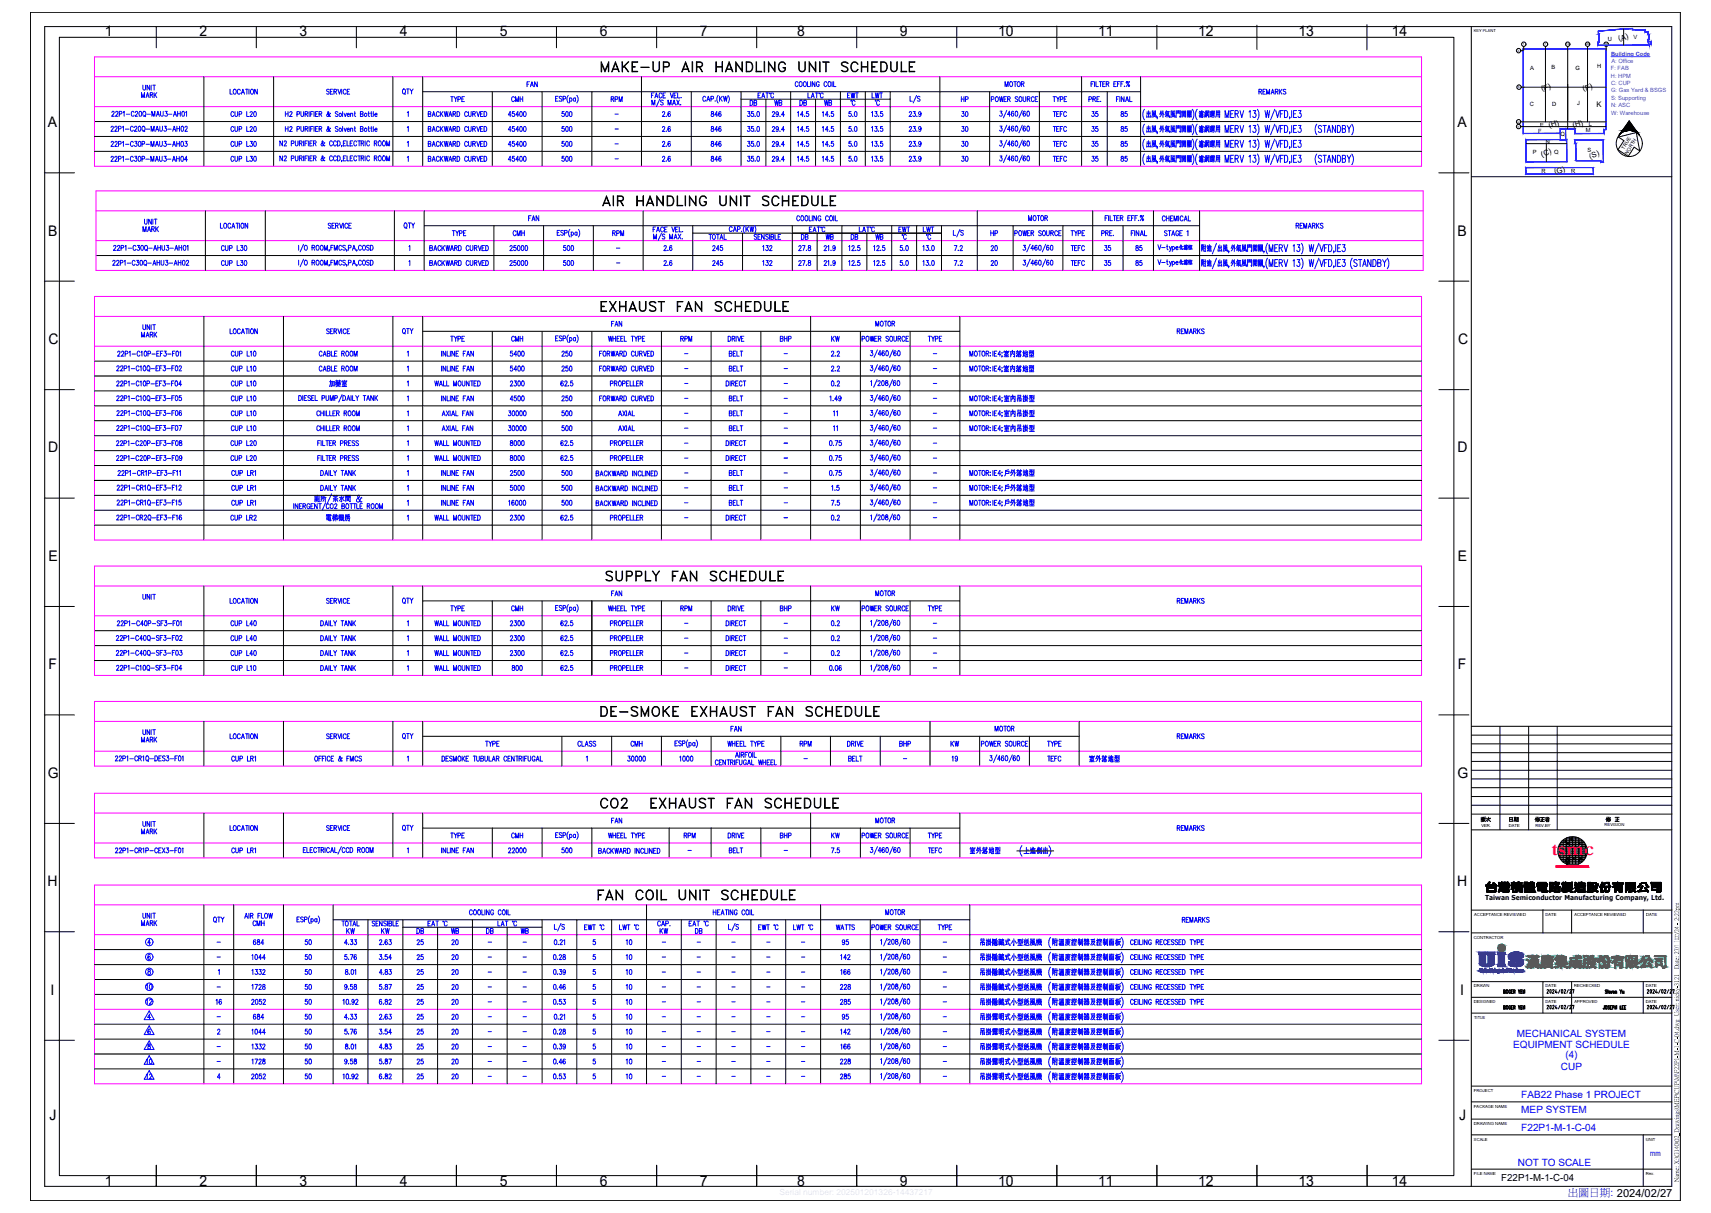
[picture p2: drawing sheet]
<svg xmlns="http://www.w3.org/2000/svg" width="860mm" height="610mm" viewBox="0 0 860 610" stroke-linecap="round" stroke-linejoin="round" font-family="sans-serif">
<defs><g id="words">
<text font-size="13.7" x="740" y="415">版次</text>
<text font-size="11.9" x="765" y="415">修正者</text>
<text font-size="10.6" fill="#00f" x="158" y="197">加藥室</text>
<text font-size="10.2" fill="#ff003f" x="780" y="430">tsmc</text>
<text font-size="9.3" fill="#00f" x="503" y="218">室內吊掛型</text>
<g font-size="8.8">
<text x="301" y="37">MAKE-UP AIR HANDLING UNIT SCHEDULE</text>
<text x="302" y="105">AIR HANDLING UNIT SCHEDULE</text>
<text x="301" y="158">EXHAUST FAN SCHEDULE</text>
<text x="303" y="294">SUPPLY FAN SCHEDULE</text>
<text x="301" y="362">DE-SMOKE EXHAUST FAN SCHEDULE</text>
<text x="301" y="407">CO2 EXHAUST FAN SCHEDULE</text>
<text x="300" y="454">FAN COIL UNIT SCHEDULE</text>
</g>
<g font-size="8.8" fill="#00f">
<text x="503" y="203">室內吊掛型</text>
<text x="503" y="211">室內吊掛型</text>
</g>
<g font-size="7.3">
<text x="53" y="18">1</text>
<text x="100" y="18">2</text>
<text x="151" y="18">3</text>
<text x="201" y="18">4</text>
<text x="251" y="18">5</text>
<text x="301" y="18">6</text>
<text x="352" y="18">7</text>
<text x="401" y="18">8</text>
<text x="452" y="18">9</text>
<text x="502" y="18">10</text>
<text x="552" y="18">11</text>
<text x="602" y="18">12</text>
<text x="653" y="18">13</text>
<text x="700" y="18">14</text>
<text x="24" y="64">A</text>
<text x="733" y="64">A</text>
<text x="24" y="118">B</text>
<text x="733" y="118">B</text>
<text x="24" y="173">C</text>
<text x="733" y="173">C</text>
<text x="24" y="227">D</text>
<text x="733" y="227">D</text>
<text x="24" y="282">E</text>
<text x="733" y="282">E</text>
<text x="24" y="337">F</text>
<text x="733" y="337">F</text>
<text x="24" y="391">G</text>
<text x="733" y="391">G</text>
<text x="24" y="446">H</text>
<text x="732" y="446">H</text>
<text x="25" y="500">I</text>
<text x="734" y="500">I</text>
<text x="25" y="563">J</text>
<text x="733" y="563">J</text>
<text x="53" y="597">1</text>
<text x="100" y="597">2</text>
<text x="151" y="597">3</text>
<text x="201" y="597">4</text>
<text x="251" y="597">5</text>
<text x="301" y="597">6</text>
<text x="352" y="597">7</text>
<text x="401" y="597">8</text>
<text x="452" y="597">9</text>
<text x="502" y="597">10</text>
<text x="552" y="597">11</text>
<text x="602" y="597">12</text>
<text x="653" y="597">13</text>
<text x="700" y="597">14</text>
</g>
<g font-size="6.2" fill="#00f">
<text x="201" y="49">QTY</text>
<text x="202" y="116">QTY</text>
<text x="201" y="169">QTY</text>
<text x="255" y="195">2300</text>
<text x="255" y="248">5000</text>
<text x="281" y="248">500</text>
<text x="201" y="305">QTY</text>
<text x="201" y="373">QTY</text>
<text x="201" y="419">QTY</text>
<text x="125" y="521">1044</text>
<text x="152" y="521">50</text>
<text x="208" y="521">25</text>
<text x="226" y="521">20</text>
<text x="314" y="521">10</text>
<text x="421" y="521">142</text>
</g>
<g font-size="5.7" fill="#00f">
<text x="71" y="47">UNIT</text>
<text x="264" y="45">FAN</text>
<text x="504" y="45">MOTOR</text>
<text x="70" y="50">MARK</text>
<text x="225" y="52">TYPE</text>
<text x="256" y="52">CMH</text>
<text x="306" y="52">RPM</text>
<text x="425" y="50">EWT</text>
<text x="437" y="50">LWT</text>
<text x="482" y="52">HP</text>
<text x="497" y="52">POWER SOURCE</text>
<text x="528" y="52">TYPE</text>
<text x="631" y="49">REMARKS</text>
<text x="115" y="60">CUP L20</text>
<text x="214" y="60">BACKWARD CURVED</text>
<text x="254" y="60">45400</text>
<text x="281" y="60">500</text>
<text x="332" y="60">2.6</text>
<text x="356" y="60">846</text>
<text x="374" y="60">35.0</text>
<text x="376" y="54">DB</text>
<text x="388" y="54">WB</text>
<text x="401" y="54">DB</text>
<text x="413" y="54">WB</text>
<text x="425" y="60">5.0</text>
<text x="482" y="60">30</text>
<text x="528" y="60">TEFC</text>
<text x="548" y="60">35</text>
<text x="562" y="60">85</text>
<text x="115" y="67">CUP L20</text>
<text x="214" y="67">BACKWARD CURVED</text>
<text x="254" y="67">45400</text>
<text x="281" y="67">500</text>
<text x="332" y="67">2.6</text>
<text x="356" y="67">846</text>
<text x="374" y="67">35.0</text>
<text x="425" y="67">5.0</text>
<text x="482" y="67">30</text>
<text x="528" y="67">TEFC</text>
<text x="548" y="67">35</text>
<text x="562" y="67">85</text>
<text x="55" y="75">22P1-C30P-MAU3-AH03</text>
<text x="115" y="75">CUP L30</text>
<text x="214" y="75">BACKWARD CURVED</text>
<text x="254" y="75">45400</text>
<text x="281" y="75">500</text>
<text x="332" y="75">2.6</text>
<text x="356" y="75">846</text>
<text x="374" y="75">35.0</text>
<text x="425" y="75">5.0</text>
<text x="482" y="75">30</text>
<text x="528" y="75">TEFC</text>
<text x="548" y="75">35</text>
<text x="562" y="75">85</text>
<text x="55" y="82">22P1-C30P-MAU3-AH04</text>
<text x="115" y="82">CUP L30</text>
<text x="214" y="82">BACKWARD CURVED</text>
<text x="254" y="82">45400</text>
<text x="281" y="82">500</text>
<text x="332" y="82">2.6</text>
<text x="356" y="82">846</text>
<text x="374" y="82">35.0</text>
<text x="425" y="82">5.0</text>
<text x="482" y="82">30</text>
<text x="528" y="82">TEFC</text>
<text x="548" y="82">35</text>
<text x="562" y="82">85</text>
<text x="71" y="114">UNIT</text>
<text x="265" y="112">FAN</text>
<text x="516" y="112">MOTOR</text>
<text x="71" y="118">MARK</text>
<text x="226" y="120">TYPE</text>
<text x="257" y="120">CMH</text>
<text x="307" y="120">RPM</text>
<text x="450" y="118">EWT</text>
<text x="463" y="118">LWT</text>
<text x="497" y="120">HP</text>
<text x="509" y="120">POWER SOURCE</text>
<text x="537" y="120">TYPE</text>
<text x="650" y="116">REMARKS</text>
<text x="355" y="122">TOTAL</text>
<text x="401" y="122">DB</text>
<text x="414" y="122">WB</text>
<text x="427" y="122">DB</text>
<text x="439" y="122">WB</text>
<text x="110" y="127">CUP L30</text>
<text x="215" y="127">BACKWARD CURVED</text>
<text x="255" y="127">25000</text>
<text x="282" y="127">500</text>
<text x="332" y="127">2.6</text>
<text x="357" y="127">245</text>
<text x="382" y="127">132</text>
<text x="400" y="127">27.8</text>
<text x="451" y="127">5.0</text>
<text x="478" y="127">7.2</text>
<text x="497" y="127">20</text>
<text x="537" y="127">TEFC</text>
<text x="554" y="127">35</text>
<text x="570" y="127">85</text>
<text x="55" y="135">22P1-C30Q-AHU3-AH02</text>
<text x="110" y="135">CUP L30</text>
<text x="215" y="135">BACKWARD CURVED</text>
<text x="255" y="135">25000</text>
<text x="282" y="135">500</text>
<text x="332" y="135">2.6</text>
<text x="357" y="135">245</text>
<text x="382" y="135">132</text>
<text x="400" y="135">27.8</text>
<text x="451" y="135">5.0</text>
<text x="478" y="135">7.2</text>
<text x="497" y="135">20</text>
<text x="537" y="135">TEFC</text>
<text x="554" y="135">35</text>
<text x="570" y="135">85</text>
<text x="71" y="167">UNIT</text>
<text x="306" y="165">FAN</text>
<text x="439" y="165">MOTOR</text>
<text x="70" y="171">MARK</text>
<text x="225" y="173">TYPE</text>
<text x="256" y="173">CMH</text>
<text x="341" y="173">RPM</text>
<text x="391" y="173">BHP</text>
<text x="417" y="173">KW</text>
<text x="432" y="173">POWER SOURCE</text>
<text x="465" y="173">TYPE</text>
<text x="591" y="169">REMARKS</text>
<text x="115" y="180">CUP L10</text>
<text x="159" y="180">CABLE ROOM</text>
<text x="255" y="180">5400</text>
<text x="281" y="180">250</text>
<text x="300" y="180">FORWARD CURVED</text>
<text x="365" y="180">BELT</text>
<text x="417" y="180">2.2</text>
<text x="115" y="188">CUP L10</text>
<text x="159" y="188">CABLE ROOM</text>
<text x="255" y="188">5400</text>
<text x="281" y="188">250</text>
<text x="300" y="188">FORWARD CURVED</text>
<text x="365" y="188">BELT</text>
<text x="417" y="188">2.2</text>
<text x="115" y="203">CUP L10</text>
<text x="255" y="203">4500</text>
<text x="281" y="203">250</text>
<text x="300" y="203">FORWARD CURVED</text>
<text x="365" y="203">BELT</text>
<text x="115" y="210">CUP L10</text>
<text x="254" y="210">30000</text>
<text x="281" y="210">500</text>
<text x="365" y="210">BELT</text>
<text x="115" y="218">CUP L10</text>
<text x="254" y="218">30000</text>
<text x="281" y="218">500</text>
<text x="365" y="218">BELT</text>
<text x="57" y="225">22P1-C20P-EF3-F08</text>
<text x="115" y="225">CUP L20</text>
<text x="217" y="225">WALL MOUNTED</text>
<text x="255" y="225">8000</text>
<text x="416" y="225">0.75</text>
<text x="57" y="233">22P1-C20P-EF3-F09</text>
<text x="115" y="233">CUP L20</text>
<text x="217" y="233">WALL MOUNTED</text>
<text x="255" y="233">8000</text>
<text x="416" y="233">0.75</text>
<text x="255" y="240">2500</text>
<text x="281" y="240">500</text>
<text x="365" y="240">BELT</text>
<text x="416" y="240">0.75</text>
<text x="254" y="255">16000</text>
<text x="281" y="255">500</text>
<text x="365" y="255">BELT</text>
<text x="417" y="255">7.5</text>
<text x="115" y="263">CUP LR2</text>
<text x="217" y="263">WALL MOUNTED</text>
<text x="255" y="263">2300</text>
<text x="417" y="263">0.2</text>
<text x="71" y="303">UNIT</text>
<text x="306" y="301">FAN</text>
<text x="439" y="301">MOTOR</text>
<text x="591" y="304">REMARKS</text>
<text x="225" y="308">TYPE</text>
<text x="256" y="308">CMH</text>
<text x="341" y="308">RPM</text>
<text x="391" y="308">BHP</text>
<text x="417" y="308">KW</text>
<text x="432" y="308">POWER SOURCE</text>
<text x="465" y="308">TYPE</text>
<text x="115" y="316">CUP L40</text>
<text x="217" y="316">WALL MOUNTED</text>
<text x="255" y="316">2300</text>
<text x="417" y="316">0.2</text>
<text x="115" y="323">CUP L40</text>
<text x="217" y="323">WALL MOUNTED</text>
<text x="255" y="323">2300</text>
<text x="417" y="323">0.2</text>
<text x="57" y="331">22P1-C40Q-SF3-F03</text>
<text x="115" y="331">CUP L40</text>
<text x="217" y="331">WALL MOUNTED</text>
<text x="255" y="331">2300</text>
<text x="417" y="331">0.2</text>
<text x="115" y="338">CUP L10</text>
<text x="217" y="338">WALL MOUNTED</text>
<text x="256" y="338">800</text>
<text x="71" y="371">UNIT</text>
<text x="366" y="369">FAN</text>
<text x="499" y="369">MOTOR</text>
<text x="70" y="374">MARK</text>
<text x="243" y="376">TYPE</text>
<text x="289" y="376">CLASS</text>
<text x="316" y="376">CMH</text>
<text x="401" y="376">RPM</text>
<text x="451" y="376">BHP</text>
<text x="477" y="376">KW</text>
<text x="492" y="376">POWER SOURCE</text>
<text x="525" y="376">TYPE</text>
<text x="591" y="373">REMARKS</text>
<text x="314" y="384">30000</text>
<text x="340" y="384">1000</text>
<text x="425" y="384">BELT</text>
<text x="477" y="384">19</text>
<text x="525" y="384">TEFC</text>
<text x="306" y="415">FAN</text>
<text x="439" y="415">MOTOR</text>
<text x="591" y="419">REMARKS</text>
<text x="70" y="421">MARK</text>
<text x="225" y="423">TYPE</text>
<text x="256" y="423">CMH</text>
<text x="343" y="423">RPM</text>
<text x="391" y="423">BHP</text>
<text x="417" y="423">KW</text>
<text x="432" y="423">POWER SOURCE</text>
<text x="465" y="423">TYPE</text>
<text x="254" y="430">22000</text>
<text x="281" y="430">500</text>
<text x="365" y="430">BELT</text>
<text x="417" y="430">7.5</text>
<text x="465" y="430">TEFC</text>
<text x="444" y="461">MOTOR</text>
<text x="70" y="467">MARK</text>
<text x="71" y="463">UNIT</text>
<text x="106" y="465">QTY</text>
<text x="126" y="467">CMH</text>
<text x="171" y="467">TOTAL</text>
<text x="593" y="465">REMARKS</text>
<text x="173" y="471">KW</text>
<text x="190" y="471">KW</text>
<text x="208" y="471">DB</text>
<text x="226" y="471">WB</text>
<text x="243" y="471">DB</text>
<text x="261" y="471">WB</text>
<text x="331" y="471">KW</text>
<text x="348" y="471">DB</text>
<text x="419" y="469">WATTS</text>
<text x="437" y="469">POWER SOURCE</text>
<text x="470" y="469">TYPE</text>
<text x="126" y="476">684</text>
<text x="152" y="476">50</text>
<text x="172" y="476">4.33</text>
<text x="208" y="476">25</text>
<text x="226" y="476">20</text>
<text x="314" y="476">10</text>
<text x="422" y="476">95</text>
<text x="125" y="484">1044</text>
<text x="152" y="484">50</text>
<text x="208" y="484">25</text>
<text x="226" y="484">20</text>
<text x="314" y="484">10</text>
<text x="421" y="484">142</text>
<text x="125" y="491">1332</text>
<text x="152" y="491">50</text>
<text x="208" y="491">25</text>
<text x="226" y="491">20</text>
<text x="314" y="491">10</text>
<text x="422" y="491">166</text>
<text x="72" y="499">10</text>
<text x="125" y="499">1728</text>
<text x="152" y="499">50</text>
<text x="172" y="499">9.58</text>
<text x="208" y="499">25</text>
<text x="226" y="499">20</text>
<text x="314" y="499">10</text>
<text x="421" y="499">228</text>
<text x="72" y="506">12</text>
<text x="107" y="506">16</text>
<text x="125" y="506">2052</text>
<text x="152" y="506">50</text>
<text x="208" y="506">25</text>
<text x="226" y="506">20</text>
<text x="314" y="506">10</text>
<text x="421" y="506">285</text>
<text x="126" y="514">684</text>
<text x="152" y="514">50</text>
<text x="172" y="514">4.33</text>
<text x="208" y="514">25</text>
<text x="226" y="514">20</text>
<text x="314" y="514">10</text>
<text x="422" y="514">95</text>
<text x="125" y="529">1332</text>
<text x="152" y="529">50</text>
<text x="208" y="529">25</text>
<text x="226" y="529">20</text>
<text x="314" y="529">10</text>
<text x="422" y="529">166</text>
<text x="72" y="536">10</text>
<text x="125" y="536">1728</text>
<text x="152" y="536">50</text>
<text x="172" y="536">9.58</text>
<text x="208" y="536">25</text>
<text x="226" y="536">20</text>
<text x="314" y="536">10</text>
<text x="421" y="536">228</text>
<text x="72" y="544">12</text>
<text x="125" y="544">2052</text>
<text x="152" y="544">50</text>
<text x="208" y="544">25</text>
<text x="226" y="544">20</text>
<text x="314" y="544">10</text>
<text x="421" y="544">285</text>
</g>
<text font-size="5.7" x="758" y="415">日期</text>
<text font-size="5.4" fill="#00f" x="788" y="601">出圖日期: 2024/02/27</text>
<g font-size="5.3" fill="#00f">
<text x="422" y="210" transform="rotate(-90 422 210)">11</text>
<text x="422" y="218" transform="rotate(-90 422 218)">11</text>
</g>
<g font-size="5" fill="#00f">
<text x="762" y="521">MECHANICAL SYSTEM</text>
<text x="761" y="527">EQUIPMENT SCHEDULE</text>
<text x="787" y="532">(4)</text>
<text x="785" y="538">CUP</text>
<text x="765" y="552">FAB22 Phase 1 PROJECT</text>
<text x="765" y="560">MEP SYSTEM</text>
<text x="765" y="568">F22P1-M-1-C-04</text>
<text x="763" y="586">NOT TO SCALE</text>
</g>
<text font-size="4.9" x="755" y="594">F22P1-M-1-C-04</text>
<text font-size="4" fill="#00f" x="830" y="581">mm</text>
<g font-size="3.9">
<text x="814" y="21" transform="rotate(-18 814 21)">(A)</text>
<text x="775" y="46" transform="rotate(-17 775 46)">(F)</text>
<text x="796" y="46" transform="rotate(-17 796 46)">(F)</text>
<text x="803" y="54">K</text>
<text x="779" y="64" transform="rotate(-18 779 64)">(H)</text>
<text x="791" y="64" transform="rotate(-18 791 64)">(H)</text>
<text x="775" y="79" transform="rotate(-18 775 79)">(C)</text>
<text x="799" y="80" transform="rotate(-18 799 80)">(S)</text>
<text x="782" y="88" transform="rotate(-18 782 88)">(G)</text>
</g>
<text font-size="3.4" x="747" y="453">Taiwan Semiconductor Manufacturing Company, Ltd.</text>
<g font-size="2.9">
<text x="808" y="20">U</text>
<text x="821" y="20">V</text>
<text x="769" y="35">A</text>
<text x="780" y="35">B</text>
<text x="792" y="35">G</text>
<text x="803" y="34">H</text>
<text x="769" y="53">C</text>
<text x="780" y="53">D</text>
<text x="793" y="53">J</text>
<text x="774" y="64">E</text>
<text x="799" y="63">L</text>
<text x="773" y="67">F</text>
<text x="784" y="68">Q</text>
<text x="797" y="66">M</text>
<text x="770" y="77">P</text>
<text x="777" y="72">N</text>
<text x="781" y="77">Q</text>
<text x="798" y="77">S</text>
<text x="775" y="87">R</text>
<text x="790" y="87">R</text>
</g>
<g font-size="2.9" fill="#007fff">
<text x="810" y="28">Building Code</text>
<text x="810" y="35">F: FAB</text>
<text x="810" y="32">A: Office</text>
<text x="810" y="39">H: HPM</text>
<text x="810" y="43">C: CUP</text>
<text x="810" y="46">G: Gas Yard &amp; BSGS</text>
<text x="810" y="54">N: ASC</text>
<text x="810" y="50">S: Supporting</text>
<text x="810" y="58">W: Warehouse</text>
</g>
<g font-size="2.6" fill="#00f">
<text x="308" y="59">-</text>
<text x="308" y="66">-</text>
<text x="308" y="74">-</text>
<text x="308" y="81">-</text>
<text x="309" y="126">-</text>
<text x="309" y="133">-</text>
<text x="343" y="179">-</text>
<text x="393" y="179">-</text>
<text x="468" y="179">-</text>
<text x="343" y="187">-</text>
<text x="393" y="187">-</text>
<text x="468" y="187">-</text>
<text x="343" y="194">-</text>
<text x="393" y="194">-</text>
<text x="468" y="194">-</text>
<text x="343" y="201">-</text>
<text x="393" y="201">-</text>
<text x="468" y="201">-</text>
<text x="343" y="209">-</text>
<text x="393" y="209">-</text>
<text x="468" y="209">-</text>
<text x="343" y="217">-</text>
<text x="393" y="217">-</text>
<text x="468" y="217">-</text>
<text x="343" y="224">-</text>
<text x="393" y="224">-</text>
<text x="468" y="224">-</text>
<text x="343" y="231">-</text>
<text x="393" y="231">-</text>
<text x="468" y="231">-</text>
<text x="343" y="239">-</text>
<text x="393" y="239">-</text>
<text x="468" y="239">-</text>
<text x="343" y="247">-</text>
<text x="393" y="247">-</text>
<text x="468" y="247">-</text>
<text x="343" y="254">-</text>
<text x="393" y="254">-</text>
<text x="468" y="254">-</text>
<text x="343" y="261">-</text>
<text x="393" y="261">-</text>
<text x="468" y="261">-</text>
<text x="343" y="315">-</text>
<text x="393" y="315">-</text>
<text x="468" y="315">-</text>
<text x="343" y="322">-</text>
<text x="393" y="322">-</text>
<text x="468" y="322">-</text>
<text x="343" y="329">-</text>
<text x="393" y="329">-</text>
<text x="468" y="329">-</text>
<text x="343" y="337">-</text>
<text x="393" y="337">-</text>
<text x="468" y="337">-</text>
<text x="403" y="383">-</text>
<text x="453" y="383">-</text>
<text x="345" y="429">-</text>
<text x="393" y="429">-</text>
<text x="108" y="475">-</text>
<text x="244" y="475">-</text>
<text x="262" y="475">-</text>
<text x="332" y="475">-</text>
<text x="349" y="475">-</text>
<text x="367" y="475">-</text>
<text x="384" y="475">-</text>
<text x="401" y="475">-</text>
<text x="473" y="475">-</text>
<text x="108" y="483">-</text>
<text x="244" y="483">-</text>
<text x="262" y="483">-</text>
<text x="332" y="483">-</text>
<text x="349" y="483">-</text>
<text x="367" y="483">-</text>
<text x="384" y="483">-</text>
<text x="401" y="483">-</text>
<text x="473" y="483">-</text>
<text x="244" y="490">-</text>
<text x="262" y="490">-</text>
<text x="332" y="490">-</text>
<text x="349" y="490">-</text>
<text x="367" y="490">-</text>
<text x="384" y="490">-</text>
<text x="401" y="490">-</text>
<text x="473" y="490">-</text>
<text x="108" y="497">-</text>
<text x="244" y="497">-</text>
<text x="262" y="497">-</text>
<text x="332" y="497">-</text>
<text x="349" y="497">-</text>
<text x="367" y="497">-</text>
<text x="384" y="497">-</text>
<text x="401" y="497">-</text>
<text x="473" y="497">-</text>
<text x="244" y="505">-</text>
<text x="262" y="505">-</text>
<text x="332" y="505">-</text>
<text x="349" y="505">-</text>
<text x="367" y="505">-</text>
<text x="384" y="505">-</text>
<text x="401" y="505">-</text>
<text x="473" y="505">-</text>
<text x="108" y="513">-</text>
<text x="244" y="513">-</text>
<text x="262" y="513">-</text>
<text x="332" y="513">-</text>
<text x="349" y="513">-</text>
<text x="367" y="513">-</text>
<text x="384" y="513">-</text>
<text x="401" y="513">-</text>
<text x="473" y="513">-</text>
<text x="244" y="520">-</text>
<text x="262" y="520">-</text>
<text x="332" y="520">-</text>
<text x="349" y="520">-</text>
<text x="367" y="520">-</text>
<text x="384" y="520">-</text>
<text x="401" y="520">-</text>
<text x="473" y="520">-</text>
<text x="108" y="527">-</text>
<text x="244" y="527">-</text>
<text x="262" y="527">-</text>
<text x="332" y="527">-</text>
<text x="349" y="527">-</text>
<text x="367" y="527">-</text>
<text x="384" y="527">-</text>
<text x="401" y="527">-</text>
<text x="473" y="527">-</text>
<text x="108" y="535">-</text>
<text x="244" y="535">-</text>
<text x="262" y="535">-</text>
<text x="332" y="535">-</text>
<text x="349" y="535">-</text>
<text x="367" y="535">-</text>
<text x="384" y="535">-</text>
<text x="401" y="535">-</text>
<text x="473" y="535">-</text>
<text x="244" y="543">-</text>
<text x="262" y="543">-</text>
<text x="332" y="543">-</text>
<text x="349" y="543">-</text>
<text x="367" y="543">-</text>
<text x="384" y="543">-</text>
<text x="401" y="543">-</text>
<text x="473" y="543">-</text>
</g>
<g font-size="2.5">
<text x="816" y="75" transform="rotate(-57 816 75)">TRUE</text>
<text x="818" y="78" transform="rotate(-57 818 78)">NORTH</text>
</g>
<g font-size="2.1">
<text x="745" y="416">VER.</text>
<text x="758" y="416">DATE</text>
<text x="772" y="416">REV.BY</text>
<text x="807" y="415">REVISION</text>
<text x="741" y="461">ACCEPTANCE REVIEWED</text>
<text x="777" y="461">DATE</text>
<text x="791" y="461">ACCEPTANCE REVIEWED</text>
<text x="827" y="461">DATE</text>
<text x="741" y="472">CONTRACTOR</text>
<text x="741" y="497">DRAWN</text>
<text x="777" y="497">DATE</text>
<text x="791" y="497">RECHECKED</text>
<text x="827" y="497">DATE</text>
<text x="741" y="504">DESIGNED</text>
<text x="777" y="504">DATE</text>
<text x="791" y="504">APPROVED</text>
<text x="827" y="504">DATE</text>
<text x="741" y="512">TITLE</text>
<text x="741" y="549">PROJECT</text>
<text x="741" y="557">PACKAGE NAME</text>
<text x="741" y="566">DRAWING NAME</text>
<text x="741" y="574">SCALE</text>
<text x="827" y="574">UNIT</text>
<text x="741" y="591">FILE NAME</text>
<text x="827" y="591">Rev.</text>
</g>
<text font-size="2" x="741" y="16">KEY PLANT</text>
<g font-size="1.6">
<text x="765" y="23">1</text>
<text x="776" y="23">7</text>
<text x="787" y="23">14</text>
<text x="797" y="23">20</text>
<text x="806" y="23">26</text>
<text x="763" y="26">A</text>
<text x="763" y="44">K</text>
<text x="763" y="62">U</text>
<text x="763" y="64">Y</text>
</g>
</g></defs>
<g fill="none" stroke="#000" stroke-width=".5">
<path d="M15 6h830v598h-830zM22 13h818v584h-818zM30 19h701v572h-701zM79 14v10M129 14v10M179 14v10M229 14v10M280 14v10M330 14v10M380 14v10M431 14v10M481 14v10"/>
<path d="M531 13v11M582 13v12M632 13v12M687 12v13M740 13v584M816 15v8M102 39v45M138 39v45M197 39v45M212 39v45M322 39v45M472 39v45"/>
<path d="M544 39v45M573 39v45M764 25h2M766 23v2M777 23v38M788 23v42M798 23v38M807 23v2M212 46h361M247 46v38M272 46v38M297 46v38"/>
<path d="M347 46v38M372 50h75M372 46v38M385 50v34M397 46v38M410 50v34M422 46v38M435 46v38M447 46v38M497 46v38M522 46v38M557 46v38"/>
<path d="M765 44h42M47 61h668M47 69h668M47 76h668M764 61h43M764 64h43M767 72h21M777 72v9M813 69l10-2 1 9-3-2-3 5-5-4 3-4zM814 68l5-7 5 7M22 87h15M723 87h15"/>
<path d="M740 89h100M103 106v30M133 106v30M198 106v30M213 114h390M213 106v30M248 114v22M273 114v22M298 114v22M323 106v30M348 117h125M348 114v22"/>
<path d="M373 117v19M398 114v22M411 117v19M423 114v22M436 117v19M448 114v22M461 114v22M473 114v22M491 106v30M509 114v22M534 114v22M549 106v30"/>
<path d="M565 114v22M580 106v30M603 106v30M48 128h667M22 141h15M102 159v113M142 159v113M197 159v113M212 159v113M407 159v113M482 159v113M723 141h15"/>
<path d="M212 167h270M247 167v105M272 167v105M297 167v105M332 167v105M357 167v105M382 167v105M432 167v105M457 167v105M22 196h15M47 182h668M47 189h668"/>
<path d="M47 197h668M723 196h15M47 219h668M47 212h668M47 204h668M47 234h668M47 227h668M22 250h15M47 242h668M47 249h668M47 257h668M723 250h15"/>
<path d="M47 264h668M102 295v45M142 295v45M197 295v45M212 295v45M407 295v45M482 295v45M22 305h15M47 317h668M212 302h270M247 302v38M272 302v38"/>
<path d="M297 302v38M332 302v38M357 302v38M382 302v38M432 302v38M457 302v38M723 305h15M47 325h668M47 332h668M22 360h15M723 360h15M102 363v22"/>
<path d="M142 363v22M197 363v22M212 363v22M212 370h330M282 370v15M307 370v15M332 370v15M357 370v15M392 370v15M417 370v15M442 370v15M467 363v22"/>
<path d="M492 370v15M517 370v15M542 363v22M740 378h100M740 374h100M740 365h100M740 370h100M754 365v52M768 365v52M783 365v52M740 392h100M740 396h100"/>
<path d="M740 383h100M740 387h100M22 414h15M102 409v22M142 409v22M197 409v22M212 409v22M212 416h270M247 416v15M272 416v15M297 416v15M336 416v15"/>
<path d="M357 416v15M382 416v15M407 409v22M432 416v15M457 416v15M482 409v22M723 414h15M740 417h100M740 409h100M740 405h100M740 401h100M808 412v1"/>
<path d="M808 411l-1 1M808 411v2M809 411l-1 1M809 412h-1M809 412l-1 1M809 411l1 1M810 413h-2M812 413h2M812 411h2M812 412v1M813 411v2M813 412h1"/>
<path d="M511 428h19M783 428h15M783 427h15M783 429h15M783 426h14M783 430h15M784 425v6h13M784 425h13v6M785 423v10M786 433h9M786 423h9M786 422v12"/>
<path d="M787 422v12M787 423h.1M787 432h.1M787 432v1M787 434l2-1-2 1M787 423v1v-1M787 423v1M787 424h.1M787 424h1h-1M787 432l1-1-1 2v-1M787 432h1M787 433h1"/>
<path d="M787 421v14M788 435a7 7 0 0 1-3-12 7 7 0 0 1 11 0 7 7 0 0 1-3 12M788 435h5M788 421h5v14M788 431h-1M788 424h-1M788 433l-1 1M788 431l-1 1M788 424l-1 1M788 424v1M788 432h.1M788 421v14"/>
<path d="M788 432v1M788 434v1M789 432l-1 1M789 433l-2 1M789 433h.1M789 421v14M790 421v14M790 421h.1M790 421v1M790 423h.1M790 422v1M790 432l1-1-1 1"/>
<path d="M791 431h-1M791 431l-1 1M791 432h.1M791 421v14M792 421v14M793 421v14M793 424h.1M793 432h1M794 424h-1M794 425h.1M794 432l-1 1M794 431h.1"/>
<path d="M794 424l-1 1 1-1M794 424v1M794 432l1-1-1 1M794 433h.1M794 422v12M795 431l-2 2M795 432h-1M795 432h.1M795 422v12M796 423v10M796 424v8M796 424h-11v8h11"/>
<path d="M102 455v90M117 455v90M142 455v90M167 455v90M325 455v90M412 455v90M487 455v90M740 458h100M747 445h.1M747 445l2-1-2 2M747 445v1M747 446l6-1-2-1h-1l1 1h-3l1-1-2 2"/>
<path d="M747 446l2-2-2 2M747 446h1l-1 1 1-1-1 1 1-1-1 1M747 446v2M747 446h.1M747 448h.1M747 446h5M747 449h5M748 447h-1M748 447l-1 1M748 448h-1h1M748 448h-1M748 448l-1 1"/>
<path d="M748 447v1M748 448h.1M748 448h3M748 447h.1M748 445v1v-1M748 444h1M748 444l-1 1M749 445h-1M749 446l-1 1M749 443l-1 1M749 443l-1 2M749 448l-1 1"/>
<path d="M749 444l-2 1M749 446v1M749 445h.1M749 448v1M750 448l-1 1M750 449v-1v1M750 445h-1M750 446l-1 1M750 446v1M751 444v1M751 445h-1M751 444h-1h1"/>
<path d="M751 446l-1 1M751 448l-1 1M751 446v1M751 444l-1 1M751 445h1M751 447h.1M751 447v1M752 444l-2 1M752 446l-1 1M752 445h-1M752 445v1M752 446l-4 1"/>
<path d="M752 446v2M752 447h-1M752 447l-1 1M752 447l-1 2M752 448l-1 1M752 448v1M752 445h.1M753 445l-1 1M753 445h.1M753 445h1v1zM753 448l1 1M753 444h1z"/>
<path d="M753 448l1-1-1 1M754 444h-1M754 444h.1M754 446l-1 2M754 445h-1M754 446h.1M754 446v1M754 448v1M754 448l-1 1M754 448h-1h1M754 448h-1M754 445h.1"/>
<path d="M754 444v1M754 445v1v-1l-1 1M754 445v1M754 446h1M754 447h.1M754 447l-1 1M754 444l1 1M754 446v3M754 445l1 1M754 448l1-1-1 1M755 446h.1M755 446l-1 1"/>
<path d="M755 447h.1M755 445h-1M755 444h-1M755 448l1-1-1 1M755 444v1v-1M755 447h-1M755 444h.1M755 447l-1 1M755 444l-1 1M755 448h-1M755 444h1M755 445h.1"/>
<path d="M755 446h1zM755 444v1M755 445h1M756 444l-2 1M756 444l-2 1h1M756 445h-1M756 446l-1 1M756 447h-1M756 448h.1M756 444h.1M756 445h.1M756 444l-1 1"/>
<path d="M756 447l-2 1M756 445l-1 1M756 445l-2 1M756 445l-2 2v-1M756 445l-1 2M756 445h-1v1M756 448v1v-1M756 444h1zM756 446h.1M756 448h-1M756 444l1 1zM756 445h1v1h-1z"/>
<path d="M756 445h1zM756 445l1-1-3 2h1M756 446h1zM756 446h-1M756 444v1M756 445v1M757 445l-1 1M757 448h-1l1-1-2 1M757 447h-1h1M757 444h-1M757 444l-1 1M757 448l-1 1"/>
<path d="M757 448l1-1-2 2M757 449v-1v1M757 445h.1M757 448h-1M757 447h-1M757 445h-1M757 445v1v-1M757 444h.1M757 447h.1M757 448v1M757 446h1zM757 446h.1"/>
<path d="M758 446h.1M758 446h-1M758 445h.1M758 447h-1M758 444h-1l1 1M758 444l-1 1M758 444h-1M758 448l-1 1M758 444h.1M758 448h-2l2 1M758 444v1M758 448l-1 1 1-1"/>
<path d="M758 448v1M758 448h.1M758 446l-1 1M758 446h1zM758 444h1M758 446v1M758 447l-1 1M758 447v1h1M759 444l-3 3M759 444l-1 1h1h-1v2l-1-2h1M759 444l-3 2M759 445l-2 1"/>
<path d="M759 445l-1 1M759 445h-1M759 448h-1M759 448l-1 1M759 448h-4l3-1h-3h3h-3l-1 1h4M759 445h.1M759 445l-2 2M759 446h.1M760 444h1l1 3-1-1v3h-1v-2v-1v-1zM760 445h.1M760 447l1-1-1 1M760 444h.1"/>
<path d="M760 444h1l-1 1M760 447h.1M760 444h1M761 444h-1M761 449h.1M761 448v1M761 444l-1 1M761 445h-1M761 447l-1 1M761 448h-1M761 448l-1 1M761 445l-1 2"/>
<path d="M761 445l-1 1M761 446l-1 1M761 444h.1M761 445h.1M761 445h4M762 448h-1M762 446l-1 1M762 444h3zM762 444h.1M762 448h.1M762 447l1-1-1 1M762 444h3v1z"/>
<path d="M762 445h-1M762 448l-1 1M762 446h3h-3M762 447h3zM762 448h3M762 446v1l1-1h-1M762 446v1M762 447v1M762 446h.1M762 445v1M762 448v1M762 444v1"/>
<path d="M762 448h1M762 448h-1v1M763 447l-1 1M763 448l-1 1M763 448h-1M763 444h-1M763 444l-1 1 1-1M763 448h.1M763 445l-1 1M763 448l-2 1M763 445l-2 2M763 446l-1 1"/>
<path d="M763 444h.1M763 445h.1M763 444v1M763 447h.1M763 446v1M763 444h1M764 445h-1M764 444h-1M764 444h.1M764 445v-1l-1 2M764 444l-1 1M764 448h-1"/>
<path d="M764 444l-2 1M764 444h-1v1M764 444v1M764 447v-1v1M764 447h-1M764 448l1 1M764 447h.1M764 448h.1M764 448h1M764 446l-1 1M764 445l-1 1M764 448h1l-1 1"/>
<path d="M764 447l1-1zM764 447l1-1v1M764 444v1l1-1M765 444h-1M765 445l-1 1M765 448l-1 1 1-1M765 445h-1M765 445h.1M765 446h-3v2M765 446h.1M765 444h.1M765 448h.1"/>
<path d="M765 446l-2 2M765 446l-1 1M765 447v1M765 447l-1 1M765 448h-1M765 448h-3M765 445l-1 1h1M765 448v1M765 445v3M766 444h.1M766 449l1-1-1 1M766 446h.1"/>
<path d="M766 446h1l-1 1M767 446l1 1zM767 447l1 1zM767 447h-1M767 445h-1M767 444h1h-1v1zM767 444h-1M767 444l-1 1M767 448h-1h1M767 449h.1M767 445h-1h1M767 448h-1"/>
<path d="M767 448h.1M767 444v1M767 446l-1 1M767 445h1zM767 445h.1M767 448v1l1-1v1M767 447l-1 1 1-1M767 445l1-1-2 2M767 448v1M767 445h1v1M767 444l-1 2M767 446h.1"/>
<path d="M768 444h-1M768 444h.1M768 448h-1l-1 1v-3h2v2M768 448h-1M768 444l-2 2M768 446h.1M768 445v-1h-2v2l2-1v1M768 444l-1 1M768 445h-1M768 447l-1 1M768 447l-1 1 1-1M768 448h.1"/>
<path d="M768 448l-1 1M768 448l-1 1 1-1M768 448v1M768 446l-1 1M768 446h4zM769 446h.1M769 448l-1 1 1-1M769 447h.1M769 444h2M769 447h2v1l1 1h-4l1-1zM769 446h2M769 444h.1"/>
<path d="M769 444l-1 2M769 444v1zM769 445h.1M769 445h-1M769 445v1M769 446h-1M769 447h2h-2zM769 444h-1M769 447v1v-1M769 445l-2 1M769 447v1M770 448l-1 1"/>
<path d="M770 446h-1h1M770 447h-1M770 444l-2 1M770 448h.1M770 444v1zM770 445h.1M770 447l-1 1M770 444l-2 1h1M770 444h-1M770 444l-1 1M770 445l-1 1M770 445l1-1-1 1"/>
<path d="M770 445l-2 1M770 447h.1M770 444h.1M770 444h1h-1M770 444l-2 3M770 446h.1M770 448l1-1-1 1M770 447l-1 2M770 448h-1h1M771 449v-1v1M771 444h-1M771 444v1z"/>
<path d="M771 445h.1M771 445l-2 1M771 445l-1 1M771 447h-1M771 445v-1l-1 2M771 447l-1 1M771 446h-1M771 448v-1l-1 2M771 444l-2 2M771 448v1M771 447h.1M771 444h.1"/>
<path d="M771 448h.1M771 446h.1M771 447l-1 2v-1M771 445v1M771 444v1M771 444v2M772 446h-1M772 449h.1M772 448l-1 1M772 444h.1M773 444l-1 1M773 444h.1"/>
<path d="M773 444h4h-2v2v-2zM773 445l-1 1M773 445v1M773 446h.1M773 445h2zM773 446h2h-2zM773 445h.1M773 446l2 1zM773 447l2 1zM773 447v1M774 444l-2 1M774 448h-1"/>
<path d="M774 445h-1M774 446h-1M774 447l-1 1M774 444h-1M774 445v-1v1M774 447h-1h1M774 445l-1 1M774 444l-1 1M774 446l-1 1M774 446h.1M774 447h.1M774 448h.1"/>
<path d="M775 446h-1M775 447h-1M775 448h-1M775 444h-1M775 445h.1M775 444h.1M775 446h.1M775 444v1v-1M775 445l1-1-1 1M775 446l2 1zM775 447l2 1zM775 444l-1 1"/>
<path d="M775 444v1M775 445l-1 1M775 445v1M775 444l-2 2M775 446l-1 1M775 448h2M775 448h1M776 448h-1h-2v-2h4v2M776 458v11M776 446l-1 2M776 444l-3 3M776 444l-1 1"/>
<path d="M776 445h.1M776 446h1h-1zM776 445h1zM776 447l-2 1h1M776 446h-1M776 448h-1M776 446h.1M776 444l-2 1M776 444v1v-1M776 447l-1 1M776 448l-1 1M776 444h.1"/>
<path d="M776 447h.1M776 448l-1 1h3M776 444v1M777 446h-1M777 448l-2 1v-1M777 447h-1M777 444l-1 1M777 444h-1M777 444h.1M777 449l1-1-1 1M777 448l-1 1M777 444l-1 2"/>
<path d="M777 447v-1l-1 1M777 446h.1M777 445h.1M777 448h.1M777 446l-1 1M777 447h.1M777 447l-1 2M777 448h1M778 444l-1 1M778 445h.1M778 445v1l-1-1M778 445h-1"/>
<path d="M778 445l-6-1v2l1-1h4M778 448l-1 1M778 448v1M779 448h.1M779 444h.1M779 444h2l-1 2h1l-1 1v1h1l-2 1v-3l1 2v-2h-1zM779 448v-1v1M779 446h.1M779 444h1v1h-1zM779 446v1M779 447h.1M779 444v1"/>
<path d="M779 445h.1M779 447v1M779 445v1M780 444h.1M780 444h-1M780 445l-1 1M780 444l-1 1M780 444h1h-1M780 447l-1 2 1-1M780 446v1M780 447l-1 2M780 448h-1"/>
<path d="M780 448h.1M780 448h1h-1M781 446l-1 1M781 448h-1M781 446v-1l-1 1M781 445h1M781 446h.1M781 444l-1 1M781 444l-1 2M781 447h.1M781 446v1M781 445h.1"/>
<path d="M781 445l1-1-2 2M781 448h.1M781 445l1-1-1 1M781 447h3M781 449h3M781 447v2M781 446l3-2-3 3M781 446l-1 2M782 447h-1M782 447h2v1h-2zM782 447l-1 1 1-1M782 447l-1 1"/>
<path d="M782 448h-1M782 448l-1 1M782 444h1v1M782 444l-1 1M782 444l1 1M782 446l-1 1M782 444v1M782 444h-1M782 449l1-1-1 1M782 445h.1M782 445l-1 1M782 448v1"/>
<path d="M783 445h-1M783 445l-2 1h2M783 444h-1M783 447h-1M783 448l-1 1M783 446h1M783 446v-1l1 1M783 448v1M783 444h1h-2l-1 1M783 445v1M783 447h.1M784 445l-1 1"/>
<path d="M784 448v-1l-1 2v-1M784 444h-1M784 446h-1M784 447h-1M784 445l-2 1M784 444h.1M784 444l-2 2M784 444l-3 3M784 446h.1M784 444l-1 1M784 446v1M784 447h.1"/>
<path d="M784 447v1M784 448l-1 1M784 448v1M784 447v2M785 448h.1M785 447h.1M785 445h.1M785 444h.1M785 445h1M785 447v1M786 445l-1 1M786 448h.1"/>
<path d="M786 444h-1M786 447h-1M786 446h.1M786 446l-1 1M786 447l-1 1M786 444l-1 1M786 444l-1 1h1M786 448v1l1-1-1 1M786 445l-1 1zM786 446l1-1-2 1M786 447h.1M786 444h.1"/>
<path d="M786 449l1-1-1 1M786 445h.1M787 448h-2M787 447l-1 1M787 447h-1M787 444h-2h2l-2 1h2h-2v1h1h1h1M787 444h.1M787 447v1h1l-2 1 3-3-2 2M787 444h-1M787 446h.1M787 444h2l-2 1h2h-2h2M787 444l-1 1"/>
<path d="M787 449l1-1-1 1M787 445v1M787 445l-1 1M787 448v1M788 446h-1M788 444l-2 1M788 447h-1M788 446l-3 1h2h-2M788 445l-1 1M788 444h.1M788 447l1 1h2M788 444l-1 1"/>
<path d="M788 447h.1M788 448h-1h1M788 447l1 1M788 445h1h-1M788 446l3 1h-3M788 446h-1h1M788 445v1M788 448h.1M788 445h-1M788 446h.1M788 448l1-1v1M789 446h-1"/>
<path d="M789 446l-3 2M789 446l-2 1M789 444h-1M789 445l-3 3M789 447l-1 1M789 445v1M789 447h-1M789 445h.1M789 448l1-1-1 1M789 448h-1M789 444v2zM789 444h.1"/>
<path d="M789 446h.1M789 446h1v-2v2M789 446h1M789 447l-1 1 1-1M789 448h1l-1 1M789 447v1M789 444v1M790 449v-1v1M790 447l-1 1M790 448h-1M790 446h.1M790 444h.1"/>
<path d="M790 447l-1 1h2M790 458v11M790 447l-2 1M790 447v1M790 448v1M790 448v1v-1M790 447h.1M790 448v1l1-1M790 444v1M790 445h.1M790 445v1M790 445l-1 1"/>
<path d="M790 445l-1 2M790 446l-1 1M791 449h.1M791 446h-1M791 447l-2 1M791 447h-1M791 447h.1M791 448l-1 1M791 448v1M791 445h2zM792 446h.1M792 444h.1"/>
<path d="M792 445h-1M792 448h-1M792 444h1l-1 1v-1zM792 445v1M792 447l1-1-1 1M792 444h1M792 448h1M793 448h.1M793 448h-1M793 445l-1 1M793 445h.1M793 446l-1 1"/>
<path d="M793 447v-1h-1v2h-1l1 1v-1M793 447v1M793 444l-1 1M793 447h-1M793 447l-1 1M793 447l-1 1 1-1M793 447l-1 2 1-1M793 448l-1 1M793 448l1 1M793 446h4M793 445h2M793 445v1"/>
<path d="M793 445h1zM793 448h1M793 446h4v2h-4zM793 446h.1M793 444h.1M793 444h1l-1 1M793 444v1l1-1M794 445h1M794 448h3M794 446h-1M794 448h-1M794 445l-1 1"/>
<path d="M794 444h-1M794 446h2v1h-2zM794 447h-1M794 447l-1 1 1-1M794 446l-1 1M794 444l-1 1M794 448l-1 1M794 444h1M794 447v1M794 445v1M794 446h.1M794 448l-1 1h4v-1"/>
<path d="M795 444l-1 1M795 447l-1 1 1-1M795 446h-1M795 444h.1M795 445h.1M795 448l-1 1M795 447l-1 1M795 449l1-1-1 1M795 445l-1 1 1-1M795 445h2M795 444h2M795 444l-1 1 1-1"/>
<path d="M795 444v1M795 445l1-1-1 1M795 445v1M795 446h.1M795 447v1M795 448v1M795 446h1M796 445l-1 1M796 448l-1 1M796 444l-2 2M796 446h-1h1M796 447l-1 1"/>
<path d="M796 444l-1 1M796 444v1M796 446h.1M796 448v1M796 445v1M797 446l-1 1M797 448h.1M797 447l-1 1M797 447l-1 1h1M797 445h.1M797 444v1M797 444l-1 1"/>
<path d="M797 448l-1 1M797 445l-1 1M797 449h.1M797 448v1M797 445v1M798 448v1M798 447v1M798 447v-3h2l-1 5M798 447h1h-1M798 449h.1M798 444h.1M798 448h.1"/>
<path d="M799 448h-1M799 444v1zM799 446v1zM799 447v1h1l-1 1M799 444h-1M799 444l-1 1M799 445h-1M799 445l-1 1M799 446h-1M799 446l-1 1M799 447h-1M799 447l-1 1"/>
<path d="M799 448h.1M799 447l-1 2M799 449h.1M799 448v1M799 444h1h-1M799 447h.1M799 444h.1M800 444l-1 1M800 445l-1 1M800 445l-1 1 1-1M800 446h-1M800 446l-2 2"/>
<path d="M800 446l-1 1M800 447h-1M800 447l-1 1M800 448l-1 1M800 445v1M800 448v1M800 446l1-1zM800 446h.1M800 447l1 1M800 445l1-1-1 2M800 447h.1M800 445h.1"/>
<path d="M800 444h.1M800 446v1M800 447h1M800 448h.1M801 446h-1M801 446l-1 1M801 446l1 1M801 448l-1 1M801 444h-1M801 444l-1 1M801 447h.1M801 448v-1v1"/>
<path d="M801 448h-1M802 447l-1 1M802 444h-1M802 447l-2 2M802 448l-2 1M802 448l1 1M802 448h1M802 446h-1M802 445v-1h-1l-1 2M802 445h.1M802 444h.1M802 446h.1"/>
<path d="M802 445h1M802 447l1-1-3 3M802 446h1h-1M802 448h.1M802 446v1M802 444h-2v1M802 444v1M803 445h-1M803 445h.1M803 445l-2 1M803 447l-2 1 2-1M803 447l-2 1"/>
<path d="M803 448h-1M803 448h.1M803 446h-1M803 446h.1M803 446l-2 3M803 446l-3 3M803 446l-1 2M803 448v1M803 445l-1 1M803 445l-1 1h-2h3M803 445l-1 1h1M804 446l1-2-1 2"/>
<path d="M805 448v-1v1M805 445l1-1-2 1M805 444h.1M805 444h1M805 444l-1 2M805 445v4v-3h-1M805 449h.1M805 446h1M805 445l-1 1M805 445l-1 1 1-1v1M805 446h.1M805 446v1"/>
<path d="M805 447h.1M805 447v1v-1M805 448h.1M805 448v1v-1M805 448l1 1M806 448l1-1-1 2M806 444h-1M806 444l-1 1M806 448l-1 1v-1M806 448h-1M806 446h.1M806 444h1"/>
<path d="M806 444l-1 2M806 444h.1M807 446h-1M807 444h-1M807 445l-1 1v-1M807 444l-1 1M807 444l-2 2M807 448h-1M807 444l-1 2M807 446l-2 2M807 448l1 1M807 448h.1"/>
<path d="M807 444h2h-1h-1zM807 444h.1M807 446h.1M807 447l-1 2M807 444h1M807 446v2l-1 1 1-2-1 2M807 446h2v2M807 448h1M807 446v1M807 448v1l1-1M808 446l-1 1M808 446l-1 1 1-1"/>
<path d="M808 448l-1 1M808 444h.1M808 444l1 2M808 446h.1M809 447l-1 1M809 446v-1v1M809 445l-1 1M809 444h-1M809 444h.1M809 444l-1 1M809 444l1 2M809 446h-3h1"/>
<path d="M809 444v1M809 446h.1M809 448h.1M809 447l-1 2zM809 446v1M809 447h.1M809 447v1M809 447l-1 2M809 446h1h-1v2l-1 1 1-1M809 445v1M809 445l-1 1 1-1M810 446h-1"/>
<path d="M810 446h.1M811 446h.1M811 444h.1M811 446h1v3v-1h3M811 446l2-2-2 2M811 445v1M812 444h-1M812 446l2-2-2 2M812 445l-1 1M812 447h3h-3zM812 446h3h-3zM812 447h.1"/>
<path d="M812 447v1M812 448v1M812 446v1l1-1M812 444h.1M812 445h4v3M813 447l-1 1M813 444h-1M813 445l-1 1M813 446l-1 1M813 445l-1 2v-1M813 444h-2h1l-1 2M813 444h.1"/>
<path d="M813 444h1M813 446v1M813 447v1M813 444v1M813 444l-2 2M813 445v1M814 444h2h-3M814 445l-1 1M814 444l-2 2M814 444h.1M814 444h-1M814 446l-1 1"/>
<path d="M814 447l-1 1M814 448h.1M814 448v1M814 449h.1M814 448h1M814 449h1l1-1-1 1M814 447v1M814 445v1M815 446l-1 1M815 448l-1 1M815 447l-1 1M815 444h-1"/>
<path d="M815 445l-1 1M815 446v-1v1M815 447l1-1-1 1M815 446l1-1-1 1M815 449l1-1zM815 444h.1M815 445v1M815 444h1M816 445l-2 2M816 446l-1 1M816 447l-1 1M816 447l-1 1 1-1"/>
<path d="M816 447l-2 2 2-1M816 444h-1M816 444h.1M817 447h1h-1M817 444h.1M818 449h.1M818 444l-1 1M818 445h-1M818 445l-1 1M818 445l-1 1 1-1M818 446h-1M818 446l-1 1"/>
<path d="M818 448h-1M818 448l-1 1M818 449h-1M818 444h-1M818 447l-1 1M818 447l-1 1zM818 445v1M818 446v1M818 446v-1v-1v3l-1 1M818 445v1h1v1h-1M818 446h1l-2 2M819 444h-1"/>
<path d="M819 445l-1 1M819 444h-2v5h1v-2v1l1-2-1 2M819 445l-1 1 1-1M819 446h-1M819 448h.1M819 444h.1M819 444l-1 1M819 448v1M819 447l1-1zM819 448l1-1-1 1M820 445h2v1h-2zM820 444h2v1z"/>
<path d="M820 444h-1M820 445l-1 2M820 446l-1 1M820 447h-1M820 447l-1 1M820 448l-1 1M820 445l-1 1M820 444l-1 1M820 446h1l-1 1M820 448v1M821 444l-2 2M821 445h-1"/>
<path d="M821 448h-1M821 448l-1 1M821 446l-1 1zM821 446h-1M821 446l-1 1M821 448h.1M821 446v1l1-1v1l-1 1M821 447h-1M821 444h-1M821 444h.1M821 447h.1M821 448h2"/>
<path d="M821 445h.1M821 446h.1M822 448h-1M822 444h-1M822 444h-3v4v1l2-1h-1v-2l1 2h1v1M822 446h-1l-1 1M822 448h.1M822 444h.1M822 446l-1 2M822 446h.1M822 447l-1 1M822 444v2"/>
<path d="M822 444l-1 1M822 445h-1M822 445h.1M822 445v1M822 445l-1 1M822 445l-1 1 1-1-1 1h1M822 447h.1M822 448v1M823 448h.1M824 448h-1M824 446h.1M824 444h.1"/>
<path d="M824 444l1 1M824 444l-1 2M824 444h1M825 445l-1 1h-1M825 444l-1 1M825 445l-1 1M825 444l-2 2M825 448h-1h1M825 448h.1M825 445l-2 1M825 444l-1 2M825 444h2"/>
<path d="M825 444h.1M825 447l-1 1M825 448h1h-1M825 445v1M826 444h-1h1M826 445l-1 1M826 448h-1M826 446h-1M826 446l-3 2M826 446l-1 1M826 446l-2 1M826 446l-1-1-1 3h-1h6l-2-2v1l1 1h-3"/>
<path d="M826 446l-1 2M826 444h.1M826 458v11M826 448h1h-1M826 444h1h-1M826 448h.1M827 444h-1M827 448h-1M827 444l1 2M827 444h.1M827 444h1l-1 1M827 446v1"/>
<path d="M827 448h1M827 447h1v1M827 444h-2M828 444h.1M828 444h-1M828 447h-1M828 444l1 2M828 448v-1l-1 1M828 444l-1 1M828 445h-1M828 448h.1M828 445h.1"/>
<path d="M828 447v1M828 445v1M828 446v-1v1M828 447l-1 1M828 448h1M828 446h.1M829 446h-1M829 446h-1h1M829 446h.1M830 444h.1M830 445h4h-4zM830 445h.1"/>
<path d="M830 444h1h-1M830 446h4v2h-4zM830 446h.1M830 447l1-1-1 1M831 444h-1M831 445h-1M831 446h-1M831 446h2v1h-2zM831 447h-1M831 447l-1 1M831 447l-1 1 1-1M831 446l-1 1"/>
<path d="M831 445h.1M831 447v1M831 448l1-1v1M831 444h.1M832 445h-1M832 447l-1 1M832 446h-1M832 444h-1M832 446h.1M832 445h.1M832 447v1M832 444h.1"/>
<path d="M833 445h-1M833 446h-1M833 448h.1M833 444h-1M833 449h.1M833 449h1M833 449l1-1-1 1M833 448v1M833 445h.1M833 446h.1M834 444h-1M834 445h-1"/>
<path d="M834 446h-1M834 446l-1 1 1-1M834 446l-2 2M834 447l-1 1M834 448l-1 1 1-1M834 445h.1M834 448h-1v1M834 444h.1M834 444v4M834 448h.1M834 446l1-1-1 1M835 444h-1"/>
<path d="M835 444h-5h4M835 444l-1 1 1-1M835 448v1M835 448l-1 1M835 444v4M835 444l-1 1M835 445h-1M835 445l-1 1M835 446h-1M835 446l-1 1M835 447h-1M835 447l-1 1"/>
<path d="M835 447l-1 2v-1M22 469h15M47 477h668M167 463h320M185 463v82M203 463v82M203 466h69M220 466v79M237 463v82M255 466v79M272 463v82M290 463v82"/>
<path d="M307 463v82M342 463v82M360 463v82M377 463v82M395 463v82M437 463v82M462 463v82M723 469h15M740 469h100M47 493h668M47 485h668M740 494h100"/>
<path d="M756 498v2v-2M756 500h.1M756 498h1l-1 1M756 499l1 1-1-1M759 498h-1l1 1v1l-1-1zM760 498v2v-1M760 498h.1M760 499h.1M761 499v-1v2v-2l1 1h-1M761 499l1 1-1-1M763 498l1 1v-1v2zM764 498h1v1v1h-1z"/>
<path d="M765 499h.1M766 498v2zM766 499h.1M776 494v15M778 498v1M779 498v1M779 498h1M779 499h1M780 498v1M780 498h1l-1 1h1M782 498v1h1M783 499h.1"/>
<path d="M784 498l-1 1M785 498v1M785 498h.1M785 499h.1M786 498h1M787 498l-1 1h1M788 498v1M789 498h1l-1 1h1M790 494v15M790 498h1v1M807 498h1h-1l1 1-1 1v-1h1zM808 498h.1"/>
<path d="M808 498v2zM809 499v-1v1M810 498v1l1-1-1 2zM811 499v-1l1 1h-1M812 498v2zM812 498h1v2zM814 498l1 1v-1v2zM816 498v2zM826 494v15M828 498h1l-1 1h1M830 498h.1M830 499h.1"/>
<path d="M830 498v1M831 498h1l-1 1h1M833 498l-1 1h1M833 499h.1M835 498l-1 1M835 498v1M835 498h1M835 499h1M836 498v1M837 498v1M839 498l-1 1M839 498h1l-1 1h1"/>
<path d="M841 498h1l-1 1M47 500h668M47 515h668M740 509h100M740 501h100M756 506h1l-1 1 1-1h-1v1zM756 507h.1M756 507h1h-1M759 506h-1l1 1h-1zM760 506v1M760 507h.1M761 506h1l-1 1 1-1h-1v1z"/>
<path d="M761 507h1h-1M763 506l1 1v-1v1zM764 506h1v1h-1zM765 507h.1M766 506v1zM766 507h.1M778 505v1v1M778 506h.1M779 506h1l-1 1zM781 505v1l-1 1h1M781 506h-1M782 506v1h1"/>
<path d="M783 507h.1M784 506l-1 1M785 506h1l-1 1zM787 505v1M787 506h-1M787 506l-1 1h1M788 506v1M789 505l1 1-1 1h1M789 506h.1M790 506h1v1M806 506v1zM808 506h1h-1l1 1h-1h1z"/>
<path d="M809 506h1v1h-1zM810 507h.1M811 506v1v-1v1zM812 506v1zM812 507h1M813 506v1zM814 506v1h1h-1zM815 506h1h-1v1M815 507h.1M815 507h1zM817 506v1M817 507h.1"/>
<path d="M828 505l1 1-1 1h1M828 506h.1M830 506v1zM831 506h.1M831 505l1 1-1 1h1M833 506l-1 1h1M833 507h.1M835 506l-1 1M835 506h1v1zM837 505v1v1M837 506h.1M839 506l-1 1"/>
<path d="M840 505v1l-1 1h1M840 506h-1M841 506h1l-1 1M22 523h15M47 523h668M47 530h668M47 537h668M723 523h15M740 554h100M740 546h100M740 571h100M740 563h100"/>
<path d="M826 571v26M79 586v10M129 586v10M179 586v10M229 586v10M280 586v10M330 586v10M380 586v10M431 586v10M481 586v10M531 586v10M582 586v10"/>
<path d="M632 586v10M687 586v10M740 588h100"/>
<circle cx="763" cy="25" r="1.1"/>
<circle cx="766" cy="22" r="1.1"/>
<circle cx="777" cy="22" r="1.1"/>
<circle cx="788" cy="22" r="1.1"/>
<circle cx="798" cy="22" r="1.1"/>
<circle cx="807" cy="22" r="1.1"/>
<circle cx="764" cy="44" r="1.1"/>
<circle cx="763" cy="61" r="1.1"/>
<circle cx="763" cy="64" r="1.1"/>
<circle cx="819" cy="72" r="7"/>
<circle cx="758" cy="498" r=".7"/>
<circle cx="758" cy="499" r=".7"/>
<circle cx="758" cy="506" r=".7"/>
<circle cx="807" cy="506" r=".7"/>
</g>
<g fill="none" stroke="#f0f" stroke-width=".5">
<path d="M47 29h668v55h-668zM47 39h668M47 54h668M48 96h667v40h-667zM48 106h667M48 121h667M47 159h668M47 149h668v123h-668zM47 174h668M47 285h668v55h-668zM47 295h668M47 310h668"/>
<path d="M47 353h668v32h-668zM47 363h668M47 378h668M47 399h668v32h-668zM47 409h668M47 424h668M47 445h668v100h-668zM47 455h668M47 470h668M47 508h668"/>
</g>
<g fill="none" stroke="#00f" stroke-width=".5">
<path d="M56 57l1-1v1l-1 1h1M58 57l1-1v1l-1 1h1M60 57h1v-1h-1v2M62 56v2M64 57h1M67 57a.7 .7 0 0 0-1-1 .7 .7 0 0 0 0 1v1a.7 .7 0 0 0 1 0M68 57l1-1v1l-1 1h1M70 56a1.1 1.1 0 0 1 1 1 1.1 1.1 0 0 1-1 1zM73 58v1M74 57h2M76 58v-2l1 2 1-2v2M79 58v-2l1 2"/>
<path d="M79 58h1M81 56v2h1v-2M83 56h1v1a.8 .8 0 0 1 0 1 .8 .8 0 0 1-1 0M85 57h1M87 58l1-2 1 2M88 58h.1M89 57h2M89 56v2M91 56v2M92 56a1.1 1.1 0 0 1 1 1 1.1 1.1 0 0 1-1 1zM93 56h1v2M116 45v2h1"/>
<path d="M121 45a.8 .8 0 0 0-1 0 .8 .8 0 0 0-1 1 .8 .8 0 0 0 1 1 .8 .8 0 0 0 1 0M121 47l1-2 1 2M122 47h1M123 45h2M124 45v2M125 45v2M129 45v2l-1-2v2M143 57h2M143 56v3M145 56v3M146 57v-1l1 1-1 2h1M149 57h1v-1h-1v3"/>
<path d="M151 56l1 3 1-1v-2M153 57h1l1-1h-2v3M154 57l1 2M155 56v3M156 57h1M157 56h-1v3M158 56v3M159 57h.1M160 56h-1v3h1M160 57h2v-1h-2v3M161 57l1 2M165 45h-1l1 2h-1"/>
<path d="M166 46h1M166 57l-1 2-1-1 1-1v-1v1l1 1M167 45h-1v2h1M168 46h1v-1h-1v2M169 46v1M170 45l1 2v-2M170 56h-1l1 2-1 1v-1M172 45v2M172 56v3M173 57l1 2v-2M174 45a.8 .8 0 0 0-1 0 .8 .8 0 0 0 0 1 .8 .8 0 0 0 0 1 .8 .8 0 0 0 1 0M174 58h2v-1a.7 .7 0 0 0-1 0 .7 .7 0 0 0 0 1 .7 .7 0 0 0 1 0"/>
<path d="M175 46h.1M176 45h-1v2h1M176 57h1v2M176 57v2M178 57h1M178 56v2l1 1M181 57h1v-1h-1v3l1-1v-1M185 57h1M185 56l1 3M186 57h1M187 56v3M188 56v3"/>
<path d="M188 58h2l-1-1a.7 .7 0 0 0 0 1 .7 .7 0 0 0 1 0M205 57v-1v3M279 50h1M281 48h-2v3h2M282 49h-1l1 1v1h-1M283 50h1v-1l-1-1v3M286 48a2.9 2.9 0 0 0 0 4M286 50a.7 .7 0 0 1 1 0 .7 .7 0 0 1 0 1 .7 .7 0 0 1-1 0M286 49v3M289 50a.7 .7 0 0 0-1 0 .7 .7 0 0 0 0 1 .7 .7 0 0 0 1 0M289 49v2M290 48a2.9 2.9 0 0 1 0 4"/>
<path d="M327 48h1M328 53v-3v3l1-3v3M329 47h-2v2M329 49l1-2 1 2M330 48h.1M332 50l-2 4M333 47a.7 .7 0 0 0-1 0 .7 .7 0 0 0-1 1 .7 .7 0 0 0 1 1 .7 .7 0 0 0 1 0M333 48h1M333 51l-1-1v1l1 1h-1M335 47h-2v2h2M336 53v-3l1 3v-3v3M337 47l1 2v-2"/>
<path d="M338 53l1-3 1 3M338 52h1M339 48h1M340 47h-1v2h1M340 50l2 3M341 47v2h1M342 50l-2 3M342 53h.1M342 49h.1M355 49a.7 .7 0 0 0-1-1 .7 .7 0 0 0-1 1v1a.7 .7 0 0 0 1 1 .7 .7 0 0 0 1-1M355 51l1-3 1 3M356 50h1"/>
<path d="M357 50h2v-1l-2-1v3M359 51h1M361 48l-1 2 1 2M362 48v3M362 50l1 1M363 48l-1 2M364 48v3l1-3v3l1-3M366 48a2.9 2.9 0 0 1 0 4M382 47h-1v2M383 49l1-2v2M383 48h1M385 47h1"/>
<path d="M386 47v2M387 47h.1M388 57l1-1v1l-1 2h1M389 47a.7 .7 0 0 0-1 0 .7 .7 0 0 0-1 1 .7 .7 0 0 0 1 1 .7 .7 0 0 0 1 0M391 57v1a.7 .7 0 0 1-1-1 .7 .7 0 0 1 1-1 1.2 1.2 0 0 1 0 2 1.2 1.2 0 0 1-1 0M392 58h.1M394 58h-1l1-2v3M401 57v-1v3M401 42a.7 .7 0 0 0-1-1 .7 .7 0 0 0 0 1v1a.7 .7 0 0 0 0 1 .7 .7 0 0 0 1-1M404 58h-2l1-2v3M404 58h.1M406 41v3h1"/>
<path d="M406 47v2h1M406 56h-1v1a.7 .7 0 0 1 1 0 .7 .7 0 0 1 0 1 .7 .7 0 0 1-1 0M408 41v3M408 49l1-2v2M408 48h1M410 41v3l-2-3v3M410 47h1M411 47v2M412 47h.1M412 42a.7 .7 0 0 0-1-1 .7 .7 0 0 0-1 1v1a.7 .7 0 0 0 1 1 .7 .7 0 0 0 1-1h-1M413 57l1-1v3M414 47a.7 .7 0 0 0-1 0 .7 .7 0 0 0-1 1 .7 .7 0 0 0 1 1 .7 .7 0 0 0 1 0"/>
<path d="M416 42a.7 .7 0 0 0-1-1 .7 .7 0 0 0-1 1v1a.7 .7 0 0 0 1 1 .7 .7 0 0 0 1-1M416 58h-1l1-2v3M417 58h.1M418 41v3M419 56h-1v1a.7 .7 0 0 1 1 0 .7 .7 0 0 1 0 1 .7 .7 0 0 1-1 0M419 41v3h1M430 51a.7 .7 0 0 0-1-1 .7 .7 0 0 0-1 1v1a.7 .7 0 0 0 1 1 .7 .7 0 0 0 1-1M438 57l1-1v3M440 56h1l-1 1a.8 .8 0 0 1 1 1 .8 .8 0 0 1-1 0M442 58h.1M442 51a.7 .7 0 0 0-1-1 .7 .7 0 0 0 0 1v1a.7 .7 0 0 0 0 1 .7 .7 0 0 0 1-1M444 56h-1v1a.7 .7 0 0 1 1 0 .7 .7 0 0 1 0 1 1 1 0 0 1-2 0"/>
<path d="M457 57v-1l1 1-1 2h1M457 48v3h2M459 56h1v1a.8 .8 0 0 1 0 1 .8 .8 0 0 1-1 0M461 48l-2 4M461 58h.1M462 49h-1l1 2h-1M463 57v1a.7 .7 0 0 1-1-1 .7 .7 0 0 1 1-1 1.2 1.2 0 0 1 0 2 1.2 1.2 0 0 1-1 0M503 56h1l-1 1a.7 .7 0 0 1 1 1 1 1 0 0 1-2 0M506 55l-2 4M508 58h-2l1-2v2M510 56h-1a1 1 0 0 0-1 1 1.1 1.1 0 0 0 2 1 .7 .7 0 0 0-1-1 .7 .7 0 0 0-1 1M511 56a1.1 1.1 0 0 1 1 1 1.1 1.1 0 0 1-1 1z"/>
<path d="M514 55l-2 4M515 56a1 1 0 0 0-1 1 1 1 0 0 0 1 1 .6 .6 0 0 0 0-1 .7 .7 0 0 0-1 1M516 56a1.1 1.1 0 0 1 2 1 1.1 1.1 0 0 1-2 1zM547 50h2v-1h-2v2M548 42h1M549 50h1l1-1h-2v2M550 41h-2v3M550 50l1 1M550 41v3M551 41v3h1M551 50h1M553 49h-2v2h2"/>
<path d="M553 41h1M553 41v3M553 51h.1M554 42h1M555 41h-1v3h1M556 42h1v-1h-1v3M557 42v2M560 42h1M561 41h-1v3h1M561 50h1M562 42h.1M562 49h-1v2"/>
<path d="M563 41h-1v3M563 49v2M563 42h1M565 41h-2v3M565 49v2l-1-2v2M565 43h.1M566 51l1-2v2M566 50h1M567 41l-1 1v-1h2l-2 3M567 43h1l-1 1zM568 49v2h1M575 55a5 5 0 0 0 0 5"/>
<path d="M576 59h2M576 58v1M577 57h1M577 56v1M577 56v3M578 56v1M578 58v1M579 56v1M579 56h2M579 57v2M580 57h1v1h-1zM580 56v3"/>
<path d="M581 58v1M581 58l-2 1M581 56l-1 1M581 56v3v-1M582 59v1M583 57l1 1M583 56h1M584 56l-1 1M584 56l-1 3M584 57l1 1M585 56v3M586 58h1"/>
<path d="M586 59a.8 .8 0 0 1 1-1 .8 .8 0 0 1 0 1M586 57h1M586 56h2M586 57v1M586 56v1M587 57v2M587 57v1M587 57l1 2M588 58v1M589 56l-1 3M589 56h1M589 57h1v1h-1z"/>
<path d="M590 56v3M590 58v1M590 58l-1 1M590 56l-1 1M590 56l1 3v-1M591 56v3M591 56h1M592 56v1h-1M592 56h1M592 56v1h1M593 56v3M594 56v3"/>
<path d="M594 56h1M594 58h2M594 57h2M595 57l-1 2M595 56v1h-1M595 56v1h1M595 57v2M595 56h1M596 56v3M597 57h1v-1h-1v3M597 56h1M597 57h.1"/>
<path d="M597 58v1M598 58v1M598 57l-1 1M598 57h.1M598 56h1M598 58h.1M598 57l1 1M598 57v1M599 57h-1v-1h1v3h-1M599 55a5 5 0 0 1 0 5M602 55a5 5 0 0 0 0 5M603 57h.1"/>
<path d="M603 58v1M603 56h.1M603 57v2M604 58l-1 1M604 57h1v1h-1zM604 58h1M604 58v1M604 56v1h1M604 56h1M604 57v1M604 56v1M605 59h-1"/>
<path d="M605 58v1M605 56h-2v3M605 56v1M606 57h.1M606 58v1M606 56v1M606 58h.1M606 58h-1M606 56v2M606 59v-1v1M607 57h1M607 57h.1"/>
<path d="M607 56v1M607 58h.1M607 57v1M607 59h1v-3h-2v3M608 57h1M608 56h1M608 57v2M609 58l1 1M609 57l-1 1M609 56v1M609 58h1M609 56h.1"/>
<path d="M609 58v1M609 57v1M610 56v1M610 56h.1M610 57v2M611 58v1M611 56h2M611 58h2M611 57h2M611 56v2M612 56v3M613 56v3"/>
<path d="M616 59v-3l1 3 1-3v3M619 57h1M620 56h-1v3h1M621 57h1v-1h-1v3M622 57v2M623 56l1 3 1-3M628 56v3M630 56h1v1a1 1 0 0 1 0 1 1 1 0 0 1-1 0M632 55a5 5 0 0 1 0 5M636 56v3l1-3 1 3v-3M641 55l-2 5M641 56l1 3 1-3"/>
<path d="M644 57h1M645 56h-1v3M646 56a1.7 1.7 0 0 1 1 1 1.7 1.7 0 0 1-1 2zM648 59v1M649 56v3M650 57h1M652 56h-2v3h2M653 56h1l-1 1a1 1 0 0 1 1 1 1 1 0 0 1-2 0M56 64v-1l1 1-1 2h1M58 64v-1l1 1-1 2h1M60 65h1v-1l-1-1v3M62 64v-1v3"/>
<path d="M63 65h2M67 64a.7 .7 0 0 0-1-1 .7 .7 0 0 0 0 1v1a.7 .7 0 0 0 0 1 .7 .7 0 0 0 1-1M68 64v-1l1 1-1 2h1M70 64a1.1 1.1 0 0 1 1 1 1.1 1.1 0 0 1-1 1zM72 64h1v1a.8 .8 0 0 1-1 1 .8 .8 0 0 1-1-1zM72 66h1M73 65h2M76 66v-3l1 3v-3v3M78 66l1-3 1 3M78 65h1M80 63v3h1l1-1v-2M83 63h1l-1 1a1.1 1.1 0 0 1 1 2 1 1 0 0 1-2 0"/>
<path d="M84 65h2M87 66l1-3v3M87 65h1M89 63v3M89 65h1M90 63v3M91 64a1.1 1.1 0 0 1 1 1 1.1 1.1 0 0 1-1 1zM93 64v-1l1 1-1 2h1M142 71v2l-1-2v2M142 78v3l-1-3v3M143 71h1l-1 2h1M143 79v-1a.7 .7 0 0 1 1 1 .7 .7 0 0 1 0 1l-1 1h1"/>
<path d="M143 64v2M143 65h2M145 64v2M146 64h1l-1 2h1M146 72h2v-1h-2v2M146 80h2v-1l-2-1v3M148 71l1 2h1v-2M148 78l1 2v1l1-1v-2M149 65h1v-1h-1v2M150 72h2v-1h-2v2M150 80l2-1-2-1v3M151 72l1 1"/>
<path d="M151 80l1 1M151 64l1 2h1v-2M153 71v2M153 78v3M153 72h1M153 80h1M153 65h1l1-1h-2v2M154 65l1 1M154 71h-1v2M154 78h-1v3M155 71v2M155 78v3"/>
<path d="M155 64v2M156 72h1M156 80h1M156 65h1M157 71h-1v2h1M157 78h-1v3h1M157 64h-1v2M158 72h1v-1h-1v2M158 80l1-1-1-1v3M158 64v2M158 72l1 1M158 80l1 1"/>
<path d="M159 65h.1M160 64h-1v2h1M160 65h2v-1h-2v2M161 65l1 1M163 72v1a.7 .7 0 0 1-1 0 .7 .7 0 0 1 0-1v-1v1l1 1M163 79v1a.7 .7 0 0 1-1 1 .7 .7 0 0 1 0-1v-2v1l1 2M166 65l-1 1h-1l1-2v1l1 1M167 71a.7 .7 0 0 0-1 0 .7 .7 0 0 0 0 1 .7 .7 0 0 0 0 1 .7 .7 0 0 0 1 0M167 79a.7 .7 0 0 0-1-1 .7 .7 0 0 0 0 1v1a.7 .7 0 0 0 0 1 .7 .7 0 0 0 1-1M169 71a.7 .7 0 0 0-1 0 .7 .7 0 0 0 0 1 .7 .7 0 0 0 0 1 .7 .7 0 0 0 1 0M169 79a.8 .8 0 0 0-1-1 .8 .8 0 0 0 0 1v1a.8 .8 0 0 0 0 1 .8 .8 0 0 0 1-1M170 71a1.3 1.3 0 0 1 1 1 1.3 1.3 0 0 1-1 1z"/>
<path d="M170 78a1.2 1.2 0 0 1 1 2 1.2 1.2 0 0 1-1 1zM170 64h-1l1 1v1h-1M172 73v1M172 64v2M173 72h.1M173 80h.1M173 64l1 2v-2M174 71h-1v2h1M174 78h-1v3h1M174 71v2h2M174 78v3h2M174 65h2a.7 .7 0 0 0-1 0 .7 .7 0 0 0 0 1 .7 .7 0 0 0 1 0"/>
<path d="M176 72h1M176 80h1M176 65h1v1M176 64v2M177 71h-1v2h1M177 78h-1v3h1M178 64h1M178 64v2h1M179 71a.7 .7 0 0 0-1 0 .7 .7 0 0 0 0 1 .7 .7 0 0 0 0 1 .7 .7 0 0 0 1 0M179 79a.7 .7 0 0 0-1-1 .7 .7 0 0 0 0 1v1a.7 .7 0 0 0 0 1 .7 .7 0 0 0 1-1M180 71h1M180 78h1"/>
<path d="M181 71v2M181 78v3M181 65h1v-1h-1v2h1v-1M182 72h1v-1h-1v2M182 80l1-1-1-1v3M182 72l1 1M182 80l1 1M184 71v2M184 78v3M185 64h1M185 64l1 2M186 71a.7 .7 0 0 0-1 0 .7 .7 0 0 0-1 1 .7 .7 0 0 0 1 1 .7 .7 0 0 0 1 0"/>
<path d="M186 79a.7 .7 0 0 0-1-1 .7 .7 0 0 0-1 1v1a.7 .7 0 0 0 1 1 .7 .7 0 0 0 1-1M186 64h1M187 64v2M188 64v2M188 72h1v-1h-1v2M188 80l1-1v-1h-1v3M188 65h2h-1a.7 .7 0 0 0 0 1 .7 .7 0 0 0 1 0M189 72v1M189 80v1M191 71a1.2 1.2 0 0 1 1 1 1.2 1.2 0 0 1-1 1zM193 71a1.2 1.2 0 0 1 1 1 1.2 1.2 0 0 1-1 1zM194 73v-2l1 2 1-2v2"/>
<path d="M205 64v2M205 79v2M205 72v-1v3M388 79h1l-1 2h1M388 72l1-1v1l-1 2h1M388 64h1l-1 2h1M391 79v1a.7 .7 0 0 1-1-1 .7 .7 0 0 1 1 0 1.3 1.3 0 0 1 0 1 1.3 1.3 0 0 1-1 1M391 72v1a.7 .7 0 0 1-1-1 .7 .7 0 0 1 1-1 1.3 1.3 0 0 1 0 2 1.3 1.3 0 0 1-1 1v-1M391 64v1a.7 .7 0 0 1-1-1 .7 .7 0 0 1 1 0 1.3 1.3 0 0 1 0 1 1.3 1.3 0 0 1-1 1M392 73v1M392 66h.1M394 73h-1l1-2v3"/>
<path d="M394 65h-1l1-1v2M401 79v2M401 72v-1v3M401 64v2M404 73h-2l1-2v3M404 65h-2l1-1v2M404 73v1M404 66h.1M406 79h-1v1a.7 .7 0 0 1 1 0 .7 .7 0 0 1 0 1 .7 .7 0 0 1-1 0M406 71h-1v1a.7 .7 0 0 1 1 0 .7 .7 0 0 1 0 1 .7 .7 0 0 1-1 0M406 64h-1v1a.7 .7 0 0 1 1 0 .7 .7 0 0 1 0 1 .7 .7 0 0 1-1 0M413 79h1v2"/>
<path d="M413 72l1-1v3M413 64h1v2M416 73h-1l1-2v3M416 65h-1l1-1v2M417 73v1M417 66h.1M419 79h-1v1a.7 .7 0 0 1 1 0 .7 .7 0 0 1 0 1 .7 .7 0 0 1-1 0M419 71h-1v1a.7 .7 0 0 1 1 0 .7 .7 0 0 1 0 1 .7 .7 0 0 1-1 0M419 64h-1v1a.7 .7 0 0 1 1 0 .7 .7 0 0 1 0 1 .7 .7 0 0 1-1 0M438 79h1v2M438 72l1-1v3M438 64h1v2"/>
<path d="M440 79h1l-1 1a.8 .8 0 0 1 1 1 .8 .8 0 0 1-1 0M440 71h1l-1 1a.8 .8 0 0 1 1 1 .8 .8 0 0 1-1 0M440 64h1l-1 1a.8 .8 0 0 1 1 1 .8 .8 0 0 1-1 0M442 73v1M442 66h.1M444 79h-1v1a.7 .7 0 0 1 1 0 .7 .7 0 0 1 0 1 1 1 0 0 1-2 0M444 71h-1v1a.7 .7 0 0 1 1 0 .7 .7 0 0 1 0 1 1 1 0 0 1-2 0M444 64h-1v1a.7 .7 0 0 1 1 0 .7 .7 0 0 1 0 1 1 1 0 0 1-2 0M457 79h1l-1 2h1M457 72v-1l1 1-1 2h1M457 64h1l-1 2h1M459 79h1v1a.8 .8 0 0 1 0 1 .8 .8 0 0 1-1 0"/>
<path d="M459 71h1v1a.8 .8 0 0 1 0 1 .8 .8 0 0 1-1 0M459 64h1v1a.8 .8 0 0 1 0 1 .8 .8 0 0 1-1 0M461 73v1M461 66h.1M463 79v1a.7 .7 0 0 1-1-1 .7 .7 0 0 1 1 0 1.3 1.3 0 0 1 0 1 1.3 1.3 0 0 1-1 1M463 72v1a.7 .7 0 0 1-1-1 .7 .7 0 0 1 1-1 1.3 1.3 0 0 1 0 2 1.3 1.3 0 0 1-1 1v-1M463 64v1a.7 .7 0 0 1-1-1 .7 .7 0 0 1 1 0 1.3 1.3 0 0 1 0 1 1.3 1.3 0 0 1-1 1M503 78h1l-1 1a.7 .7 0 0 1 1 1 1 1 0 0 1-2 0M503 71h1l-1 1a.7 .7 0 0 1 1 1 1 1 0 0 1-2 0M503 63h1l-1 1a.7 .7 0 0 1 1 1 1 1 0 0 1-2 0M506 63l-2 4M506 78l-2 4"/>
<path d="M506 70l-2 4M508 73h-2l1-2v2M508 65h-2l1-2v3M510 79l-1-1a1.2 1.2 0 0 0-1 2 1.2 1.2 0 0 0 1 1 .7 .7 0 0 0 1-1 1 1 0 0 0-2 0M510 71h-1a1.2 1.2 0 0 0-1 1 1.2 1.2 0 0 0 1 1 .7 .7 0 0 0 1-1 1 1 0 0 0-2 0v1M510 64l-1-1a1.2 1.2 0 0 0-1 2 1.2 1.2 0 0 0 1 1 .8 .8 0 0 0 1-1 .8 .8 0 0 0-1-1l-1 1M511 79a1.1 1.1 0 0 1 1 1 1.1 1.1 0 0 1-1 1zM511 71a1.1 1.1 0 0 1 1 1 1.1 1.1 0 0 1-1 1zM511 64a1.1 1.1 0 0 1 1 1 1.1 1.1 0 0 1-1 1zM514 78l-2 4M514 70l-2 4M514 63l-2 4"/>
<path d="M515 79v-1a1.2 1.2 0 0 0-1 2 1.2 1.2 0 0 0 1 1 .7 .7 0 0 0 0-1 .7 .7 0 0 0-1 0M515 71a1.2 1.2 0 0 0-1 1 1.2 1.2 0 0 0 1 1 .7 .7 0 0 0 0-1 .7 .7 0 0 0-1 0v1M515 64v-1a1.2 1.2 0 0 0-1 2 1.2 1.2 0 0 0 1 1 .8 .8 0 0 0 0-1 .8 .8 0 0 0 0-1l-1 1M516 79a1.1 1.1 0 0 1 2 1 1.1 1.1 0 0 1-2 1zM516 71a1.1 1.1 0 0 1 2 1 1.1 1.1 0 0 1-2 1zM516 64a1.1 1.1 0 0 1 2 1 1.1 1.1 0 0 1-2 1zM575 62a5 5 0 0 0 0 6M575 70a5 5 0 0 0 0 5M575 77a5 5 0 0 0 0 6M576 66h2M576 65v1M576 74h2"/>
<path d="M576 73v1M577 65h1M577 64v1M577 72h1M577 71v1M577 79v1h1v-1M577 63v3M577 71v3M577 78v3M578 64v1M578 71v1M578 65v1"/>
<path d="M578 73v1M579 63v2M579 63h2M579 71v1M579 71h2M579 78v2M579 78h2M579 65v1M579 72v2M579 80v1M580 65h1h-1zM580 72h1v1h-1z"/>
<path d="M580 80h1h-1zM580 64v2M580 71v3M580 79v2M581 66h.1M581 66h-2M581 73v1M581 73l-2 1M581 64h-1M581 71l-1 1M581 79h-1M581 63v3"/>
<path d="M581 71v3v-1M581 78v3M582 66v1M582 74v1M583 64l1 1M583 72l1 1M583 79l1 1M583 64h1M583 71h1M583 79h1M584 63l-1 2M584 71l-1 1"/>
<path d="M584 78l-1 2M584 64l-1 2M584 71l-1 3M584 79l-1 2M584 64l1 1M584 72l1 1M584 79l1 1M585 63v4M585 71v3M585 78v4M586 65h1M586 73h1"/>
<path d="M586 66a.8 .8 0 0 1 1-1 .8 .8 0 0 1 0 1M586 74a.8 .8 0 0 1 1-1 .8 .8 0 0 1 0 1M586 64h1M586 72h1M586 79h1M586 64h2M586 71h2M586 79h2M586 65h.1M586 72v1M586 80h.1M586 63v1"/>
<path d="M586 71v1M586 78v1M587 64v2M587 72v2M587 79v2M587 65h.1M587 72v1M587 80h.1M587 64l1 3M587 72l1 2M587 79l1 2M588 66v1"/>
<path d="M588 73v1M589 63l-1 3M589 63h1M589 71l-1 3M589 71h1M589 78l-1 3M589 78h1M589 65h1h-1zM589 72h1v1h-1zM589 80h1h-1zM590 64v2M590 71v3"/>
<path d="M590 79v2M590 66h.1M590 66h-1M590 73v1M590 73l-1 1M590 64h-1M590 71l-1 1M590 79h-1M590 63l1 3M590 71l1 3v-1M590 78l1 3M591 63v4"/>
<path d="M591 64h1M591 63h1M591 71v3M591 71h1M591 78v4M591 79h1M591 78h1M592 63v1h-1M592 71v1h-1M592 78v1h-1M592 64h1M592 63h1"/>
<path d="M592 63v1h1M592 71h1M592 71v1h1M592 79h1M592 78h1M592 78v1h1M593 63v4v-1M593 71v3M593 78v4v-1M594 64h1v-1h-1v3M594 71v3M594 79h1v-1h-1v3"/>
<path d="M594 64h1M594 71h1M594 79h1M594 65h2M594 73h2M594 72h2M594 80h2M595 65l-1 1M595 72l-1 2M595 71v1h-1M595 80l-1 1M595 65h.1"/>
<path d="M595 63v1h1M595 65v1M595 71v1h1M595 72v2M595 78v1h1M595 80v1M595 64h1M595 71h1M595 79h1M595 63h1v3M595 78h1v3M596 71v3"/>
<path d="M597 63v3M597 72h1v-1h-1v3M597 78v3M597 78h1M597 64h1M597 63h1M597 71h1M597 79h1M597 64v1M597 72h.1M597 79v1M597 65l1 1"/>
<path d="M598 65l-1 1M598 63v1h-1M598 72l-1 2M598 80l-1 1M598 78v1h-1M598 65h.1M598 72l-1 1h1M598 64l-1 1M598 65h-1M598 73h-1M598 79l-1 1M598 65v1"/>
<path d="M598 73v1M598 64v1M598 72h.1M598 79v1M598 63v1h1M598 78v1h1M598 78h1M598 64h1M598 63h1M598 71h1M598 79h1M598 73h.1"/>
<path d="M598 65h1M598 72l1 1M598 80h1M598 72v1M599 63v3h-1M599 72h-1v-1h1v3h-1M599 78v3h-1M599 62a5 5 0 0 1 0 6M599 70a5 5 0 0 1 0 5M599 77a5 5 0 0 1 0 6M602 62a5 5 0 0 0 0 6M602 70a5 5 0 0 0 0 5"/>
<path d="M602 77a5 5 0 0 0 0 6M603 64v1M603 72h.1M603 79v1M603 66h.1M603 73v1M603 63v1M603 71h.1M603 78v1M603 65v1M603 72v2M603 80v1"/>
<path d="M603 64v2M603 64h2M603 71v2M603 71h2M603 79v2M603 79h2M604 66h-1M604 73l-1 1M604 65h1v1h-1zM604 65h1M604 72h1v1h-1zM604 73h1"/>
<path d="M604 80h1v1h-1zM604 66h.1M604 73v1M604 63v1h1M604 71v1h1M604 78l1 1M604 78h1M604 63h1M604 71h1M604 65v1M604 72v1M604 80v1"/>
<path d="M604 64h.1M604 71v1M604 79h.1M605 66l-1 1M605 74h-1M605 66h.1M605 73v1M605 64h.1M605 71v1M605 79h.1M606 72h.1M606 66h.1"/>
<path d="M606 73v1M606 63v2M606 71v1M606 78v2M606 65v1M606 72v1M606 80v1M606 65h-1M606 73h-1M606 64v1M606 71v2M606 79v1"/>
<path d="M606 74v-1v1M606 63v3M606 78v3M606 63h2M606 78h2M607 64h1M607 72h1M607 79h1M607 65h.1M607 72h.1M607 80h.1M607 64h.1"/>
<path d="M607 71v1M607 79h.1M607 73h.1M607 65v1M607 80v1M607 72v1M607 64v1M607 79v1M607 74h1v-3h-2v3M608 63v3h-1M608 78v3h-1M608 64h1l-1 2"/>
<path d="M608 79h1l-1 2M608 72h1M608 63l1 1M608 71h1M608 78l1 1M608 72v2M608 73v1M609 66h1M609 73l1 1M609 72l-1 1M609 64v-1v1M609 71v1"/>
<path d="M609 73h1M609 79v-1v1M609 71h.1M609 64h.1M609 79h.1M609 65h1M609 72h1M609 80h1M609 65v1M609 72v1M609 80h.1M609 73v1"/>
<path d="M610 64v-1v1M610 71v1M610 79v-1v1M610 71h.1M610 64h.1M610 65v1M610 72v2M610 80h.1M610 64v1M611 63h2M611 65h2M611 64h2"/>
<path d="M611 63v3M611 71h2M611 72h2M611 71v3M611 78h2M611 80h2M611 79h2M611 78v3M612 63v3M612 71v3M612 78v3M613 63v3"/>
<path d="M613 71v3M613 78v3M616 67v-4l1 4 1-4v4M616 74v-3l1 3 1-3v3M619 65h1M619 72h1M619 80h1M620 63h-1v4h1M620 71h-1v3h1M620 78h-1v4h1M621 65h1v-2h-1v4M621 72h1v-1h-1v3"/>
<path d="M621 80h1v-2h-1v4M622 65v2M622 72v2M622 80v2M623 63l1 4 1-4M623 71l1 3 1-3M623 78l1 4 1-4M628 64v-1v4M628 71v3M628 79v-1v4M630 63h1v1a1 1 0 0 1 0 2 1 1 0 0 1-1 0M630 71h1v1a1 1 0 0 1 0 1 1 1 0 0 1-1 0"/>
<path d="M630 78h1v1a1 1 0 0 1 0 2 1 1 0 0 1-1 0M632 62a5 5 0 0 1 0 6M632 70a5 5 0 0 1 0 5M632 77a5 5 0 0 1 0 6M636 63v4l1-4 1 4v-4M636 71v3l1-3 1 3v-3M636 78v4l1-4 1 4v-4M641 62l-2 6M641 70l-2 5M641 77l-2 6M641 63l1 4 1-4M641 71l1 3 1-3"/>
<path d="M641 78l1 4 1-4M644 65h1M644 72h1M644 80h1M645 63h-1v4M645 71h-1v3M645 78h-1v4M646 63a1.7 1.7 0 0 1 1 2 1.7 1.7 0 0 1-1 2zM646 71a1.7 1.7 0 0 1 1 1 1.7 1.7 0 0 1-1 2zM646 78a1.8 1.8 0 0 1 1 2 1.8 1.8 0 0 1-1 2zM648 66v1M648 74v1"/>
<path d="M649 63v4M649 71v3M649 78v4M650 65h1M650 72h1M650 80h1M652 63h-2v4h2M652 71h-2v3h2M652 78h-2v4h2M653 63h1l-1 1a1.1 1.1 0 0 1 1 2 1 1 0 0 1-2 0M653 71h1l-1 1a1 1 0 0 1 1 1 1 1 0 0 1-2 0M653 78h1l-1 1a1.1 1.1 0 0 1 1 2 1 1 0 0 1-1 0h-1"/>
<path d="M662 62a5 5 0 0 0 0 6M662 77a5 5 0 0 0 0 6M664 64a.8 .8 0 0 0-1-1 1 1 0 0 0 0 2h1a.9 .9 0 0 1 0 1 .9 .9 0 0 1-1 0M664 79a.8 .8 0 0 0-1-1 1 1 0 0 0 0 2h1a.9 .9 0 0 1 0 1 .9 .9 0 0 1-1 0M665 63h2M665 78h2M666 63v4M666 78v4M667 67l1-4 1 4M668 65h1M671 63v4l-1-4v4M671 78v4l-1-4v4"/>
<path d="M672 63a1.7 1.7 0 0 1 2 2 1.7 1.7 0 0 1-2 2zM672 78a1.8 1.8 0 0 1 2 2 1.8 1.8 0 0 1-2 2zM675 65h1v-2h-1v4l1-1v-1M675 80h1v-2h-1v4l1-1v-1M677 63l1 2 1-2M677 78l1 2 1-2M678 65v2M678 80v2M680 62a5 5 0 0 1 0 6M680 77a5 5 0 0 1 0 6M172 81h.1M194 81v-3l1 3 1-3v3"/>
<path d="M392 81h.1M394 80h-1l1-1v2M404 80h-2l1-1v2M404 81h.1M416 80h-1l1-1v2M417 81h.1M442 81h.1M461 81h.1M508 80h-2l1-2v3M576 81h2M576 80v1M578 80v1"/>
<path d="M581 81h.1M581 81h-2M582 81v1M586 80h1M586 81a.8 .8 0 0 1 1-1 .8 .8 0 0 1 0 1M588 81v1M590 81h.1M590 81h-1M597 80l1 1M598 80h-1M598 80v1M598 80h.1"/>
<path d="M603 81h.1M604 81h-1M604 80h1M604 81v1M604 81h.1M605 81l-1 1M605 81h.1M606 81h.1M606 80h-1M609 81h1M609 81h.1M610 81h.1"/>
<path d="M616 82v-4l1 4 1-4v4M648 81v1M667 82l1-4 1 4M668 80h1M111 112v3h1M113 112h1v2a.8 .8 0 0 1-1 1 .8 .8 0 0 1-1-1zM116 113a.7 .7 0 0 0-1-1 .7 .7 0 0 0 0 1v1a.7 .7 0 0 0 0 1 .7 .7 0 0 0 1-1M117 115v-3l1 3M117 114h1M119 112h1M119 112v3M120 112v3"/>
<path d="M121 112h1a1.2 1.2 0 0 1 1 2 1.2 1.2 0 0 1-2 1zM125 112v3l-2-3v3M166 113l-1-1v1l1 1h-1M167 113h1M168 112h-1v3h1M169 113h1v-1h-1v3M169 113l1 2M171 112v3l1-3M173 112v3M175 113a.7 .7 0 0 0-1-1 .7 .7 0 0 0-1 1v1a.7 .7 0 0 0 1 1 .7 .7 0 0 0 1-1M175 113h1M177 112h-2v3h2"/>
<path d="M280 117h1M281 116h-1v2h1M283 116h-1v1l1 1h-1M284 117h1v-1h-1v2M286 115v2v2M287 117a.7 .7 0 0 1 1 1 .7 .7 0 0 1-1 0M287 117v2M290 117a.7 .7 0 0 0-1 1 .7 .7 0 0 0 1 0M290 117v1M291 115v2v2M328 115h1M330 114h-2v3"/>
<path d="M330 117l1-3 1 3M330 116h1M332 117l-1 4M334 115a.7 .7 0 0 0-1-1 .7 .7 0 0 0-1 1v1a.7 .7 0 0 0 1 1 .7 .7 0 0 0 1-1M334 115h1M334 118h-1v1l1 1h-1M335 114h-1v3h1M338 114v3l1-3M339 119h1M340 115h.1M341 114h-1v3h1M341 118l1 2"/>
<path d="M341 114v3h2M342 118l-1 2M343 120h.1M343 116h.1M368 115a.8 .8 0 0 0-1-1 .8 .8 0 0 0 0 1 .8 .8 0 0 0 0 1 .8 .8 0 0 0 1 0M369 116v-2l1 2M369 116h1M371 115h1v-1h-1v2M373 116h.1M374 113a2.9 2.9 0 0 0 0 4M375 114v2M375 115l1 1"/>
<path d="M376 114l-1 2M377 114v2l1-2v2l1-2M379 113l1 2-1 2M380 118h-1l1 2h-1M381 119h1M382 118h-1v2h1M384 118v2l-1-2v2M386 118h-1l1 2h-1M387 118v2M388 119h1v-1h-1v2h1l-1-1M390 118v2h1M391 119h1"/>
<path d="M392 118h-1v2h1M402 109a.7 .7 0 0 0-1-1 .7 .7 0 0 0-1 1v1a.7 .7 0 0 0 1 1 .7 .7 0 0 0 1-1M403 109h1v1a.8 .8 0 0 1-1 1 .8 .8 0 0 1 0-1zM405 109h1v1a.8 .8 0 0 1-1 1 .8 .8 0 0 1 0-1zM407 108v3h1M408 114h-1v3M408 108v3M409 117v-3l1 3M409 116h1M410 108v3l-1-3v3M411 114h1M411 114v3"/>
<path d="M413 114h.1M413 109a.7 .7 0 0 0-1-1 .7 .7 0 0 0-1 1v1a.8 .8 0 0 0 1 1 .8 .8 0 0 0 1-1h-1M415 115a.7 .7 0 0 0-1-1 .7 .7 0 0 0-1 1v1a.7 .7 0 0 0 1 1 .7 .7 0 0 0 1-1M416 109a.7 .7 0 0 0 0-1 .7 .7 0 0 0-1 1v1a.7 .7 0 0 0 1 1 .7 .7 0 0 0 0-1M417 109h1l1 1a.8 .8 0 0 1-1 1 .8 .8 0 0 1-1-1zM419 108v3M420 108v3h1M432 114v3h1M434 117v-3l1 3M434 116h1M436 114h1M436 114v3"/>
<path d="M438 114h.1M440 115a.7 .7 0 0 0-1-1 .7 .7 0 0 0-1 1v1a.7 .7 0 0 0 1 1 .7 .7 0 0 0 1-1M456 118a.8 .8 0 0 0-1 0 .8 .8 0 0 0-1 1 .8 .8 0 0 0 1 1 .8 .8 0 0 0 1 0M468 118a.8 .8 0 0 0-1 0 .8 .8 0 0 0-1 1 .8 .8 0 0 0 1 1 .8 .8 0 0 0 1 0M479 116v2h1M483 115l-2 4M484 116h-1v1l1 1h-1M554 117h1v-1h-1v3M555 110h1M556 117h1v-1h-1v3M556 117l1 2M557 108h-2v3"/>
<path d="M557 108v3M558 117h1M558 108v3h1M559 116h-1v3h1M560 108h1M560 118h.1M560 108v3M561 110h1M563 108h-2v3h2M563 110h1v-1l-1-1v3M564 110v1M567 110h1"/>
<path d="M568 108h-1v3h1M569 117h.1M569 110h1M570 116h-1v3M570 108h-1v3M570 116v3M570 110h1M572 108h-2v3M572 111h.1M572 116v3l-1-3v3M573 119l1-3 1 3M573 118h1"/>
<path d="M574 108l-1 1v-1h2l-2 3M575 116v3h1M586 109a.7 .7 0 0 0-1 0 .7 .7 0 0 0-1 1 .7 .7 0 0 0 1 1 .7 .7 0 0 0 1-1M586 109v2M586 110h2M587 116h-2l2 2h-1h-1M587 116h2M588 109v2M588 116v3M588 110h1M589 119l1-3v3M589 118h1"/>
<path d="M590 109h-2v2h2M590 111v-2l1 2 1-2v2M592 117a.7 .7 0 0 0 0-1 .7 .7 0 0 0-1 1v1a.7 .7 0 0 0 1 1 .7 .7 0 0 0 0-1M592 109v2M593 117h1M594 116h-1v3h1M595 109a.7 .7 0 0 0-1 0 .7 .7 0 0 0-1 1 .7 .7 0 0 0 1 1 .7 .7 0 0 0 1-1M595 111l1-2 1 2M596 110h.1M597 116v3M597 109v2h1M57 124v-1a.7 .7 0 0 1 1 1 .7 .7 0 0 1 0 1l-1 1h1"/>
<path d="M59 124v-1a.7 .7 0 0 1 1 1 .7 .7 0 0 1 0 1l-1 1h1M61 125h1v-1l-1-1v3M63 124v-1v3M64 125h2M68 124a.7 .7 0 0 0-1-1 .7 .7 0 0 0 0 1v1a.7 .7 0 0 0 0 1 .7 .7 0 0 0 1-1M69 123h1v1a1 1 0 0 1 0 2 .7 .7 0 0 1-1-1M71 123a1.1 1.1 0 0 1 1 2 1.1 1.1 0 0 1-1 1zM74 125v1M75 125h1M77 126l1-3 1 3M78 125h.1M79 123v3"/>
<path d="M79 125h2M81 123v3M81 123l1 3h1v-3M84 123h1l-1 1a1.1 1.1 0 0 1 1 2 .7 .7 0 0 1-1-1M85 125h2M88 126l1-3v3M88 125h1M90 125h1M90 123v3M91 123v3M92 123a1.1 1.1 0 0 1 1 2 1.1 1.1 0 0 1-1 1zM94 124v-1v3"/>
<path d="M150 123v3M150 131v2M153 123l-2 4M153 130l-2 4M157 124h1l-1-1v3M157 132h1v-1h-1v2M158 124v2M158 132v1M163 126v-3l1 3 1-3v3M163 133v-2l1 2 1-2v2M166 126h-1M166 133l-1 1"/>
<path d="M166 124h1M166 132h1M168 123h-2v3M168 131h-2v2M168 126v-3l1 3 1-3v3M168 133v-2l1 2 1-2v2M172 124a.7 .7 0 0 0-1-1 .7 .7 0 0 0-1 1v1a.7 .7 0 0 0 1 1 .7 .7 0 0 0 1-1M172 131a.7 .7 0 0 0-1 0 .7 .7 0 0 0-1 1 .7 .7 0 0 0 1 1 .7 .7 0 0 0 1 0M174 124h-2l2 1-1 1-1-1M174 131h-2l2 2h-1h-1M174 126h.1M174 133v1"/>
<path d="M175 125l1-1-1-1v3M175 132h1v-1h-1v2M177 126l1-3 1 3M177 133l1-2 1 2M177 125h1M177 132h1M179 126h.1M179 133v1M182 124a.7 .7 0 0 0-1-1 .7 .7 0 0 0-1 1v1a.7 .7 0 0 0 1 1 .7 .7 0 0 0 1-1M182 131a.7 .7 0 0 0-1 0 .7 .7 0 0 0-1 1 .7 .7 0 0 0 1 1 .7 .7 0 0 0 1 0M186 124h-2l2 1-1 1-1-1M186 131h-2l2 2h-1h-1"/>
<path d="M186 123a1.4 1.4 0 0 1 2 2 1.2 1.2 0 0 1-2 1zM186 131a1.2 1.2 0 0 1 2 1 1.2 1.2 0 0 1-2 1zM206 124v-1v3M206 131v3M328 120v-2l1 2 1-2v2M337 120v-2v2l1-2v2M339 120l1-2v2M414 124l1-1v1l-1 2h2M414 132v-1a.7 .7 0 0 1 1 0 .7 .7 0 0 1 0 1l-1 2h2M416 124l1-1v3M416 131h1v3M418 126h.1"/>
<path d="M418 133h.1M420 124a.7 .7 0 0 1-1 1 .6 .6 0 0 1 0-1v-1a1.3 1.3 0 0 1 1 2 1.3 1.3 0 0 1-1 1M420 132a.7 .7 0 0 1-1 1 .6 .6 0 0 1 0-1v-1a1.3 1.3 0 0 1 1 1 1.3 1.3 0 0 1-1 1M427 124v-1v3M427 131v3M428 124l1-1v1l-1 2h2M428 132v-1a.7 .7 0 0 1 1 0 .7 .7 0 0 1 0 1l-1 2h2M430 126h.1M430 133h.1M432 123h-1v2a.8 .8 0 0 1 1 0 .8 .8 0 0 1 0 1 .8 .8 0 0 1-1 0M432 131h-1v1a.8 .8 0 0 1 1 0 .8 .8 0 0 1 0 1 .8 .8 0 0 1-1 0M439 124l1-1v3"/>
<path d="M439 131h1v3M441 124v-1l1 1-1 2h1M441 132v-1a.7 .7 0 0 1 1 0 .7 .7 0 0 1 0 1l-1 2h1M443 126h.1M443 133h.1M445 123h-1v2a.8 .8 0 0 1 1 0 .8 .8 0 0 1 0 1 .8 .8 0 0 1-1 0M445 131h-1v1a.8 .8 0 0 1 1 0 .8 .8 0 0 1 0 1 .8 .8 0 0 1-1 0M464 124v-1v3M464 131v3M466 123h1l-1 1a1.1 1.1 0 0 1 1 2 1 1 0 0 1-2 0M466 131h1l-1 1a.7 .7 0 0 1 1 1 1 1 0 0 1-2 0M467 126h1"/>
<path d="M467 133h1M469 124a1.1 1.1 0 0 1 1 1 1.1 1.1 0 0 1-1 1zM469 131a1.1 1.1 0 0 1 1 1 1.1 1.1 0 0 1-1 1zM514 123h1v1a.7 .7 0 0 1 0 1 .7 .7 0 0 1-1 0M514 131h1v1a.7 .7 0 0 1 0 1 .7 .7 0 0 1-1 0M518 123l-2 4M518 130l-2 4M520 125h-2l1-2v3M520 132h-2l1-1v2M521 124v-1a1.1 1.1 0 0 0-1 2 1.1 1.1 0 0 0 1 1 .7 .7 0 0 0 0-1 .7 .7 0 0 0-1-1v1M521 131a1.1 1.1 0 0 0-1 1 1.1 1.1 0 0 0 1 1 .7 .7 0 0 0 0-1 .7 .7 0 0 0-1 0M522 123h1a1.2 1.2 0 0 1 0 2 1.2 1.2 0 0 1-1 1z"/>
<path d="M522 131h1a1.2 1.2 0 0 1 0 1 1.2 1.2 0 0 1-1 1zM526 123l-2 4M526 130l-2 4M527 124v-1a1.1 1.1 0 0 0-1 2 1.1 1.1 0 0 0 1 1 .7 .7 0 0 0 0-1 .7 .7 0 0 0-1-1v1M527 131a1.1 1.1 0 0 0-1 1 1.1 1.1 0 0 0 1 1 .7 .7 0 0 0 0-1 .7 .7 0 0 0-1 0M528 123h1a1.2 1.2 0 0 1 0 2 1.2 1.2 0 0 1-1 1zM528 131h1a1.2 1.2 0 0 1 0 1 1.2 1.2 0 0 1-1 1zM582 123l1 3 1-3M582 131l1 2 1-2M584 124h2M584 132h2M586 124h1"/>
<path d="M586 131h1M587 123v2v1M587 131v2M588 124v2l1-2M588 131v2l1-2M588 126h.1M588 133v1M589 124a.7 .7 0 0 1 1 1 .7 .7 0 0 1-1 0M589 132a.7 .7 0 0 1 1 0 .7 .7 0 0 1-1 1M589 124v2M589 131v3M591 125h1v-1a.7 .7 0 0 0-1 0 .7 .7 0 0 0 0 1 .7 .7 0 0 0 1 0"/>
<path d="M591 132h1a.7 .7 0 0 0-1 0 .7 .7 0 0 0 0 1 .7 .7 0 0 0 1 0M593 124v2M593 131v2M593 123v1M593 131v1M594 123v2M594 131v1M595 125h-1M595 132v1l-1-1M595 124h-1M595 131l-1 1M595 124h.1"/>
<path d="M595 125h.1M595 131v1M595 123l2 1M595 131h1M596 124l-1 1M596 132h-1M596 132v1M596 123v2M596 125h.1M596 133h.1M596 124h1v1h-1zM596 125h1"/>
<path d="M596 132h1h-1zM596 132h1M596 133h1M596 131h.1M596 131h1M596 124v1M597 124h-1M597 131h-1M597 123h-1l1 1M597 125h.1M597 132v1M597 131h-1v1"/>
<path d="M597 123v1M597 131h.1M597 124h1M597 131h1M598 123v3M598 131v2M598 124h.1M598 131v1M598 124l-1 1M598 131l-1 1M598 125h1M598 123h1"/>
<path d="M598 133h1M598 131h1M598 124h1M598 132h1M599 124v1M599 131v1M604 123v3M604 131v3M604 123h1M604 131h1M604 133h.1M605 123l-1 2"/>
<path d="M605 131l-1 2M605 124v2M605 132v2M605 124h1M605 132h1M605 123v2M605 130v2M605 125h.1M605 132v1M606 123v4l-1-1M606 131v3h-1M607 124h.1"/>
<path d="M607 132h.1M607 123v1M607 131h.1M607 133v1M607 126h2M607 133l2 1M607 125v1M607 124v1M607 132v1M608 126h1M608 125h1M608 133h1"/>
<path d="M608 132h1M608 123l-1 1M608 131l-1 1M608 123v3M608 131h.1M608 131v2M609 124h-1v2M609 131h-1v3M612 130l-3 5M612 122l-3 6M612 126h2M612 125v1"/>
<path d="M612 134h2M612 133v1M613 125h1M613 124v1M613 131v1h1v-1M613 123v3M613 131v3M614 124v1M614 125v1M614 133v1M615 131v3M615 131h2"/>
<path d="M616 125h.1M616 132v1zM616 124v2M616 131v3M616 126h1M616 126h-1M616 133l1 1M616 133l-1 1M616 124h-1M616 131h-1M617 131v3M617 126h.1"/>
<path d="M617 133v1M617 126v-3h-2v3M618 126l-1 1M618 134l-1 1M619 124l1 1M619 132l1 1M619 124h1M619 131h1M619 123v2M619 131v1M620 124l-1 2M620 131l-1 3"/>
<path d="M620 124l1 1M620 132l1 1M620 123v3M620 131v3M622 125h1M622 133h1M622 126v-1l1 1M622 134v-1l1 1M622 124h1M622 132h1M622 125h.1M622 132v1"/>
<path d="M622 124h2M622 131h2M622 123h2M622 123v1M622 131v1M622 124v2M622 132v2M623 125h.1M623 132v1M623 124l1 2M623 132l1 2M624 133v1"/>
<path d="M625 131l-1 3M625 131h1M625 125h1h-1zM625 132h1v1h-1zM625 124v2M625 131v3M626 126h.1M626 126h-1M626 133v1M626 133l-1 1M626 124h-1M626 131h-1"/>
<path d="M626 131l1 3v-1M627 126l-1-3h-1l-1 3M627 123v3M627 124h1M627 123h1M627 131v3M627 131h1M628 123v1h-1M628 131v1h-1M628 124h1M628 123h1M628 123v1h1"/>
<path d="M628 131h1M628 131v1h1M629 123v3M629 131v3M630 124h1v-1h-1v3M630 132h1v-1h-1v3M630 124h1M630 131h1M630 125h2M630 133h2M630 125h1M630 132h1"/>
<path d="M631 125l-1 1M631 132l-1 2M631 125v1M631 132v2M631 124h1M631 131h1M632 124h-1v-1h1v3M632 132h-1v-1h1v3M633 124v-1v3M633 131v3M633 124h.1M633 131h.1"/>
<path d="M633 124v1M633 132h.1M633 133h.1M633 124v2M633 133v1M633 131v1M633 125v1M633 125h.1M633 125h1M633 132v1M633 132l1 1M634 124v1"/>
<path d="M634 125v1M634 133v1M634 131v1h1M634 124h1M634 131h1M634 132h.1M634 133h.1M634 125h.1M634 132v1M635 124h-1v-1h1v3h-1M635 131v3h-1M635 126v1"/>
<path d="M635 134v1M637 122a5 5 0 0 0 0 6M637 130a5 5 0 0 0 0 5M638 127v-4l1 4 1-4v4M638 134v-3l1 3 1-3v3M641 125h1M641 132h1M642 123h-1v4h1M642 131h-1v3h1M643 125l2-1-1-1h-1v4M643 132h2l-1-1h-1v3M644 125l1 2"/>
<path d="M644 132l1 2M645 123l1 4 1-4M645 131l1 3 1-3M650 124l1-1v4M650 131h1v3M652 123h1v1a1 1 0 0 1 0 2 1 1 0 0 1-1 0M652 131h1v1a1 1 0 0 1 0 1 1 1 0 0 1-1 1v-1M654 122a5 5 0 0 1 0 6M654 130a5 5 0 0 1 0 5M658 123l1 4v-4l1 4v-4M658 131l1 3v-3l1 3v-3M663 122l-2 6"/>
<path d="M663 130l-2 5M663 123l1 4 1-4M663 131l1 3 1-3M666 125h1M666 132h1M667 123h-1v4M667 131h-1v3M668 123a1.7 1.7 0 0 1 2 2 1.7 1.7 0 0 1-2 2zM668 131a1.7 1.7 0 0 1 2 1 1.7 1.7 0 0 1-2 2zM671 126l-1 1M671 134l-1 1M671 123v4"/>
<path d="M671 131v3M672 125h1M672 132h1M674 123h-2v4h2M674 131h-2v3h2M675 123h1l-1 1a1.1 1.1 0 0 1 1 2 1 1 0 0 1-1 0M675 131h1l-1 1a1 1 0 0 1 1 1 1 1 0 0 1-1 0M680 130a5 5 0 0 0 0 5M682 131h-1l1 1a1 1 0 0 1 0 2 .9 .9 0 0 1-1 0M683 131h2M684 131v3M685 134l1-3 1 3"/>
<path d="M685 133h1M689 131v3l-1-3v3M690 131a1.7 1.7 0 0 1 2 1 1.7 1.7 0 0 1-2 2zM693 132h1v-1h-1v3h1v-2M695 131l1 1 1-1M696 132v2M697 130a5 5 0 0 1 0 5M59 177h1l-1 2h1M61 177h1l-1 2h1M63 178h1v-1h-1v2M65 177v2M66 178h2"/>
<path d="M70 177a.7 .7 0 0 0-1 0 .7 .7 0 0 0 0 1 .7 .7 0 0 0 0 1 .7 .7 0 0 0 1-1M71 177v2M73 177a1.1 1.1 0 0 1 1 1 1.1 1.1 0 0 1-1 1zM74 178h2v-1h-2v2M76 178h2M79 178h1M80 177h-1v2h1M81 178h.1M82 177h-1v2M83 177h1l-1 1a.7 .7 0 0 1 1 1 1 1 0 0 1-2 0M84 178h2M87 178h1"/>
<path d="M88 177h-1v2M89 177a1.1 1.1 0 0 1 1 1 1.1 1.1 0 0 1-1 1zM90 177h1v2M116 165v3h1M121 166a.8 .8 0 0 0-1-1 .8 .8 0 0 0-1 1v1a.8 .8 0 0 0 1 1 .8 .8 0 0 0 1-1M121 168l1-3 1 3M122 167h1M123 165h2M124 165v3M125 165v3M129 165v3l-1-3v3M165 166h-1l1 1v1l-1-1"/>
<path d="M166 167h1M167 165h-1v3h1M168 167l1-1v-1h-1v3M169 167v1M170 165l1 3v-3M172 165v3M174 166a.8 .8 0 0 0-1-1 .8 .8 0 0 0 0 1v1a.8 .8 0 0 0 0 1 .8 .8 0 0 0 1-1M175 167h.1M176 165h-1v3h1M205 177v2M222 177v2M224 177v2l-1-2v2"/>
<path d="M225 177v2h1M226 177v2M228 177v2l-1-2v2M229 178h1M231 177h-2v2h2M233 178h1M234 177h-1v2M235 179v-2l1 2M235 178h1M238 177v2l-1-2v2M279 170h1M281 169h-2v2h2"/>
<path d="M282 169h-1l1 2h-1M283 170h1v-1h-1v2M286 168a2.9 2.9 0 0 0 0 4M286 170h1a.7 .7 0 0 1 0 1 .7 .7 0 0 1-1 0M286 170v2M289 170a.7 .7 0 0 0-1 1 .7 .7 0 0 0 1 0M289 170v1M290 168a2.9 2.9 0 0 1 0 4M306 169v3l1-3v3l1-3M308 169v3M308 170h1M309 169v3"/>
<path d="M310 170h1M311 169h-1v3h1M312 170h1M313 169h-1v3h1M314 169v3h1M317 169h2M318 169v3M319 169l1 1v-1M320 170v2M321 170h1v-1h-1v3M323 170h1M324 169h-1v3h1"/>
<path d="M366 169a1.3 1.3 0 0 1 1 1 1.3 1.3 0 0 1-1 2zM368 170h1v-1h-1v3M369 170v2M370 169v3M371 169l1 3v-3M373 170h.1M374 169h-1v3h1M438 176h1l-1 1a.7 .7 0 0 1 1 1 1 1 0 0 1-2 0M441 176l-2 4M443 178h-2l1-2v3M445 177l-1-1a1.2 1.2 0 0 0-1 2 1.2 1.2 0 0 0 1 1 .7 .7 0 0 0 1-1 1 1 0 0 0-2 0M446 177a1.1 1.1 0 0 1 1 1 1.1 1.1 0 0 1-1 1z"/>
<path d="M449 176l-2 4M450 177v-1a1.2 1.2 0 0 0-1 2 1.2 1.2 0 0 0 1 1 .7 .7 0 0 0 0-1 .7 .7 0 0 0-1 0M451 177a1.1 1.1 0 0 1 2 1 1.1 1.1 0 0 1-2 1zM487 179v-2l1 2 1-2v2M490 177h1v1a.8 .8 0 0 1 0 1 .8 .8 0 0 1-1-1zM492 177h1M493 177v2M494 177h1v1a.8 .8 0 0 1-1 1 .8 .8 0 0 1 0-1zM496 178h1v-1h-1v2M496 178l1 1M498 177h.1M498 179h.1"/>
<path d="M499 177v2M500 178h1M501 177h-1v2h1M503 178h-1l1-1v2M504 177h.1M504 179v1M505 179h2M505 177h2M505 176v1M506 177l-1 1M506 178v1M506 176v1"/>
<path d="M506 177l1 1M507 178h-2M507 177h.1M508 177h2M508 177v2M509 176v1M509 177l1 2M509 177l-1 1M510 177v2h-1M511 177h1M511 178h.1M511 177h.1"/>
<path d="M511 178v1M511 176v1M512 179h1M512 177l1 2M512 177h1M512 177v1M513 176v1M513 178v1h-1v-1M513 177l-1 2M514 177h1M514 176v3M515 179h-1"/>
<path d="M515 179h2h-1M515 177v2M516 176v3M516 177v2v-1M516 177l-1 1M517 177h2M517 176h2M517 179h3M518 176l-1 2M518 176v2M519 178v1M519 176v2"/>
<path d="M520 176v2h-1M59 200v-1a.7 .7 0 0 1 1 0 .7 .7 0 0 1 0 1l-1 1h1M59 192h1l-1 2h1M59 185v-1h1l-1 2h1M61 200v-1a.7 .7 0 0 1 1 0 .7 .7 0 0 1-1 1v1h1M61 192h1l-1 2h1M61 185v-1h1l-1 2h1M62 193h2v-1h-2v2M62 185h2v-1h-2v2M64 199h1v2M64 192h1v2M64 184h1v2"/>
<path d="M66 193h2M66 185h2M70 200a.7 .7 0 0 0-1-1 .7 .7 0 0 0-1 1v1a.7 .7 0 0 0 1 0 .7 .7 0 0 0 1 0M70 192a.7 .7 0 0 0-1 0 .7 .7 0 0 0-1 1 .7 .7 0 0 0 1 1 .7 .7 0 0 0 1-1M70 185a.7 .7 0 0 0-1-1 .7 .7 0 0 0-1 1v1a.7 .7 0 0 0 1 0 .7 .7 0 0 0 1 0M70 199h1v2M70 192h1v2M70 184h1v2M72 199h1a1.2 1.2 0 0 1 0 1 1.2 1.2 0 0 1-1 1zM72 192a1.1 1.1 0 0 1 1 1 1.1 1.1 0 0 1-1 1zM72 184a1.1 1.1 0 0 1 1 1 1.1 1.1 0 0 1-1 1zM74 193h1v-1h-1v2"/>
<path d="M74 184a1.2 1.2 0 0 1 1 1 1.2 1.2 0 0 1-1 1zM75 186v1M76 193h2M76 185h2M78 193h1M78 185h1M80 192h-2v2h2M80 199h-2v2h2M80 184h-2v2h2M80 193h1M80 185h1M81 192h-1v2"/>
<path d="M81 199h-1v2M81 184h-1v2M82 192h1v1a.8 .8 0 0 1 0 1 .8 .8 0 0 1-1 0M82 199h1v1a.7 .7 0 0 1 0 1 .7 .7 0 0 1-1 0M82 184h1v1a.7 .7 0 0 1 0 1 .7 .7 0 0 1-1 0M84 193h1M84 185h2M86 193h1M86 185h1M88 192h-2v2M88 199h-2v2M88 184h-2v2"/>
<path d="M88 192a1.1 1.1 0 0 1 1 1 1.1 1.1 0 0 1-1 1zM88 199h1a1.2 1.2 0 0 1 0 1 1.2 1.2 0 0 1-1 1zM88 184a1.1 1.1 0 0 1 1 1 1.1 1.1 0 0 1-1 1zM90 185v-1h1l-1 2h1M91 199h-1v1a.7 .7 0 0 1 1 0 .7 .7 0 0 1 0 1 .7 .7 0 0 1-1 0M91 193h-1l1-1v2M118 192a.7 .7 0 0 0-1 0 .7 .7 0 0 0-1 1 .7 .7 0 0 0 1 1 .7 .7 0 0 0 1-1M118 192v2h1l1-1v-1M120 193h2v-1h-2v2M124 192v2h1M126 192v2M128 192a1.1 1.1 0 0 1 1 1 1.1 1.1 0 0 1-1 1z"/>
<path d="M150 199a1.2 1.2 0 0 1 2 1 1.2 1.2 0 0 1-2 1zM152 199v2M154 199h-1v2h1M156 199h-1l1 2h-1M158 199h-1v2h1M158 199v2h2M164 199v2h1v-2M172 198l-2 4M172 199a1.2 1.2 0 0 1 2 1 1.2 1.2 0 0 1-2 1zM176 199v2M177 199v2h1M179 199l1 1v-1"/>
<path d="M183 199h1M183 199v2M188 199v2l-2-2v2M188 199v2M189 200l1 1M190 199l-2 2M205 200v-1v3M205 192v2M205 185v-1v3M219 192v2l1-2v2v-2M221 194l1-2v2M221 193h1"/>
<path d="M222 184v3M222 199v3M223 192v2h1M224 199v3l-1-3v3M224 184v3l-1-3v3M225 192v2h1M225 199v3h1M225 184v3h1M226 184v3M226 199v3M228 194v-2l1 2v-2v2M228 199v3l-1-3v3"/>
<path d="M228 184v3l-1-3v3M229 185h1M231 199h-2v3h2M231 184h-2v3h2M231 192a1.2 1.2 0 0 1 1 1 1.2 1.2 0 0 1-1 1zM232 192v1l1 1h1v-2M233 185h1M234 199h-1v3M234 184h-1v3M235 187v-3l1 3M235 186h1M236 192v2l-2-2v2"/>
<path d="M237 192h1M237 192v2M238 199v3l-1-3v3M238 184v3l-1-3v3M238 193h1M240 192h-2v2h2M240 192a1.3 1.3 0 0 1 1 1 1.3 1.3 0 0 1-1 1zM283 192a1.2 1.2 0 0 0-1 1 1.2 1.2 0 0 0 1 1 .7 .7 0 0 0 0-1 .7 .7 0 0 0-1 0M284 192h1l-1 2h1M286 194h.1M288 192h-1v1a.8 .8 0 0 1 1 0 .8 .8 0 0 1 0 1 .8 .8 0 0 1-1 0M307 193h1v-1h-1v2"/>
<path d="M309 193h1v-1h-1v2M309 193l1 1M311 192h1v1a.8 .8 0 0 1 0 1 .8 .8 0 0 1-1-1zM313 193h1v-1h-1v2M315 193h1M316 192h-1v2h1M317 192v2h1M318 192v2h1M320 193h1M321 192h-1v2h1M322 193h1v-1h-1v2M322 193l1 1"/>
<path d="M365 192a1.3 1.3 0 0 1 1 1 1.3 1.3 0 0 1-1 1zM367 192v2M368 193h1v-1h-1v2M368 193l1 1M370 193h1M371 192h-1v2h1M373 192a.7 .7 0 0 0-1 0 .7 .7 0 0 0 0 1 .7 .7 0 0 0 0 1 .7 .7 0 0 0 1-1M374 192h1M374 192v2M417 200l1-1v3M418 192a1.1 1.1 0 0 1 1 1 1.1 1.1 0 0 1-1 1zM420 194h.1"/>
<path d="M421 192h1l-1 2h1M423 200a.7 .7 0 0 1-1 1 .6 .6 0 0 1 0-1v-1a1.2 1.2 0 0 1 1 1 1.2 1.2 0 0 1-1 1M438 192v-1v3M438 199h1l-1 1a.7 .7 0 0 1 1 1 1 1 0 0 1-2 0M438 184h1l-1 1a.7 .7 0 0 1 1 1 1 1 0 0 1-2 0M441 191l-2 4M441 198l-2 4M441 183l-2 4M441 192h1a.7 .7 0 0 1 0 1l-1 1h2M443 186h-2l1-2v2M443 192l1-1a1.2 1.2 0 0 1 1 2 1.2 1.2 0 0 1-2 1zM445 199h-1a1.2 1.2 0 0 0-1 1 1.2 1.2 0 0 0 1 1 .7 .7 0 0 0 1-1 1 1 0 0 0-2 0v1"/>
<path d="M445 184h-1a1.2 1.2 0 0 0-1 1 1.2 1.2 0 0 0 1 1 .7 .7 0 0 0 1-1 1 1 0 0 0-2 0v1M445 192a.8 .8 0 0 1 1 1 .8 .8 0 0 1 0 1 .8 .8 0 0 1-1-1l1-1zM446 199a1.2 1.2 0 0 1 1 1 1.2 1.2 0 0 1-1 1zM446 184a1.1 1.1 0 0 1 1 1 1.1 1.1 0 0 1-1 1zM449 191l-2 4M449 198l-2 4M449 183l-2 4M450 192v-1a1.2 1.2 0 0 0-1 2 1.2 1.2 0 0 0 1 1 .7 .7 0 0 0 0-1 .7 .7 0 0 0-1 0M450 199a1.2 1.2 0 0 0-1 1 1.2 1.2 0 0 0 1 1 .7 .7 0 0 0 0-1 .7 .7 0 0 0-1 0v1M450 184a1.2 1.2 0 0 0-1 1 1.2 1.2 0 0 0 1 1 .7 .7 0 0 0 0-1 .7 .7 0 0 0-1 0v1M451 192l1-1a1.2 1.2 0 0 1 0 2 1.2 1.2 0 0 1-1 1zM451 199h1a1.2 1.2 0 0 1 1 1 1.2 1.2 0 0 1-2 1z"/>
<path d="M451 184a1.1 1.1 0 0 1 2 1 1.1 1.1 0 0 1-2 1zM487 187v-3l1 3 1-3v3M490 184h1v2a.8 .8 0 0 1 0 1 .8 .8 0 0 1-1-1zM492 184h1M492 199h1M493 184v3M493 199v3M494 184h1v2a.8 .8 0 0 1-1 1 .8 .8 0 0 1 0-1zM496 185h1v-1h-1v3M496 185l1 2M498 185h.1M498 186h.1"/>
<path d="M498 200h.1M499 184v3M499 199v3M500 185h1M501 184h-1v3h1M501 199h-1v3h1M503 186h-1l1-2v3M504 185h.1M504 187h.1M505 187h2M505 184h2M505 184v1"/>
<path d="M505 186h2M505 185h2M506 185l-1 1M506 185v2M506 184h.1M506 185l1 1M507 185l-2 1M507 184v1M508 184h2M508 184v3M509 184v1M509 185l1 1"/>
<path d="M509 185l-1 1M510 184v3h-1M511 184h1M511 185h.1M511 185v2v-1M511 184h.1M512 187h1M512 185l1 1M512 185h1M512 185h.1M512 184h1M513 184h.1"/>
<path d="M513 186h-1v1M513 186v1M513 185l-1 1M514 185h1M514 184v2M515 186l-1 1M515 184v3h2l-1-1M516 184v2M516 185h-1M517 185h2M517 184h2M517 187h3"/>
<path d="M517 186h3M518 184l-1 2M518 184v2M519 186v1M519 184v1M520 184v2l-1-1M59 215v-1h1l-1 2h1M59 207v-1l1 1-1 2h1M61 215v-1h1l-1 2h1M61 207v-1l1 1-1 2h1M62 200h2v-1h-2v2M62 215h2v-1h-2v2"/>
<path d="M62 208h2v-1l-2-1v3M64 214h1v2M65 207v-1v3M66 200h2M66 215h2M66 208h2M70 215a.7 .7 0 0 0-1-1 .7 .7 0 0 0-1 1 .7 .7 0 0 0 1 1 .7 .7 0 0 0 1 0M70 207a.7 .7 0 0 0-1-1 .7 .7 0 0 0 0 1v1a.7 .7 0 0 0 0 1 .7 .7 0 0 0 1-1M70 214h1v2M70 207l1-1v3M72 214h1a1.2 1.2 0 0 1 0 1 1.2 1.2 0 0 1-1 1zM72 207l1-1a1.2 1.2 0 0 1 0 2 1.2 1.2 0 0 1-1 1z"/>
<path d="M75 201v1M75 216v1M75 209h.1M76 200h2M76 215h2M76 208h2M78 200h1M78 215h1M78 208h1M80 214h-2v2h2M80 206h-2v3h2M80 200h1"/>
<path d="M80 215h1M80 208h1M81 214h-1v2M82 206h-2v3M82 214h1v1a.7 .7 0 0 1 0 1 .7 .7 0 0 1-1 0M82 206h1v1a1 1 0 0 1 0 2 .7 .7 0 0 1-1 0M84 200h2M84 215h2M84 208h2M86 200h1M86 215h1M86 208h1"/>
<path d="M88 214h-2v2M88 206h-2v3M88 214h1a1.2 1.2 0 0 1 0 1 1.2 1.2 0 0 1-1 1zM88 207l1-1a1.2 1.2 0 0 1 0 2 1.2 1.2 0 0 1-1 1zM90 214h1l-1 2M91 207v-1a1.2 1.2 0 0 0-1 2 1.2 1.2 0 0 0 1 1 .7 .7 0 0 0 0-1 .7 .7 0 0 0-1 0M153 200h1M161 207a.7 .7 0 0 0-1 0 .7 .7 0 0 0-1 1 .7 .7 0 0 0 1 1 .7 .7 0 0 0 1 0M161 215a.7 .7 0 0 0-1-1 .7 .7 0 0 0-1 1v1a.7 .7 0 0 0 1 1 .7 .7 0 0 0 1-1M161 208h2M161 215h2M161 207v2"/>
<path d="M161 214v3M162 200h1v-1h-1v2M163 207v2M163 214v3M164 207v2h1M164 214v3h1M166 207v2h1M166 214v3h1M166 201v-2l1 2 1-2v2M167 208h1M167 215h1M168 200h1v-1h-1v2"/>
<path d="M169 207h-2v2h2M169 214h-2v3h2M169 208h1v-1h-1v2M169 215h1v-1h-1v3M170 208v1M170 215v2M173 208h1v-1h-1v2M173 215h1v-1h-1v3M174 208v1M174 215v2M174 201l1-2 1 2M175 201h1"/>
<path d="M179 209v-2l1 2 1-2v2M179 217v-3l1 3 1-3v3M180 200v1M184 201l1-2 1 2M185 201h.1M205 207v2M205 215v-1v3M222 209l1-2 1 2M222 217l1-3 1 3M223 208h1M223 216h1M224 207l2 2"/>
<path d="M224 214l2 3M226 207l-2 2M226 214l-2 3M226 207v2M226 214v3M227 209l1-2 1 2M227 217l1-3 1 3M227 208h1M227 216h1M229 207v2h1M229 214v3h1M229 200h1"/>
<path d="M233 208h.1M233 215h.1M233 200h1M234 207h-1v2M234 214h-1v3M234 209l1-2 1 2M234 217l1-3 1 3M235 202v-3l1 3M235 208h1M235 216h1M235 201h1M238 207v2l-2-2v2"/>
<path d="M238 214v3l-2-3v3M311 209l1-2v2M311 217l1-3v3M311 208h1M311 216h1M313 207l1 2M313 214l1 3M314 207l-1 2M314 214l-1 3M315 207v2M315 214v3M316 209v-2l1 2"/>
<path d="M316 217v-3l1 3M316 208h1M316 216h1M318 207v2h1M318 214v3h1M419 201h.1M421 201h-1l1-2v3M438 206h1l-1 1a.7 .7 0 0 1 1 1 1 1 0 0 1-2 0M438 214h1l-1 1a.7 .7 0 0 1 1 1 1 1 0 0 1-2 0M441 206l-2 4M441 213l-2 4M443 208h-2l1-2v3"/>
<path d="M443 216h-2l1-2v2M443 201h-2l1-2v2M445 207l-1-1a1.2 1.2 0 0 0-1 2 1.2 1.2 0 0 0 1 1 .7 .7 0 0 0 1-1 .7 .7 0 0 0-1-1l-1 1M445 214h-1a1.2 1.2 0 0 0-1 1 1.2 1.2 0 0 0 1 1 .7 .7 0 0 0 1-1 .7 .7 0 0 0-1 0l-1 1M446 207v-1a1.2 1.2 0 0 1 1 2 1.2 1.2 0 0 1-1 1zM446 214a1.2 1.2 0 0 1 1 1 1.2 1.2 0 0 1-1 1zM449 206l-2 4M449 213l-2 4M450 207v-1a1.2 1.2 0 0 0-1 2 1.2 1.2 0 0 0 1 1 .7 .7 0 0 0 0-1 .7 .7 0 0 0 0-1l-1 1M450 214a1.2 1.2 0 0 0-1 1 1.2 1.2 0 0 0 1 1 .7 .7 0 0 0 0-1l-1 1M451 207l1-1a1.2 1.2 0 0 1 1 2 1.2 1.2 0 0 1-2 1zM451 214h1a1.2 1.2 0 0 1 1 1 1.2 1.2 0 0 1-2 1z"/>
<path d="M487 202v-3l1 3 1-3v3M487 209v-2l1 2 1-2v2M487 217v-3l1 3 1-3v3M492 207h1M492 214h1M493 207v2M493 214v3M496 200h1v-1h-1v3M496 208h1v-1h-1v2M496 215h1v-1h-1v3M496 200l1 2M496 208l1 1"/>
<path d="M496 215l1 2M498 201h.1M498 207h.1M498 209h.1M498 215h.1M498 216h.1M499 207v2M499 214v3M500 200h1M500 208h1M500 215h1M501 207h-1v2h1"/>
<path d="M501 214h-1v3h1M59 237h1h1l-2 2h2M61 237h1l-1 2h1M63 238h1v-1h-1v2M65 237h1v2M67 238h1M70 237a.7 .7 0 0 0-1 1 .7 .7 0 0 0 1 1 .7 .7 0 0 0 0-1M71 238h1v-1h-1v2M72 238v1M73 237h1v2M75 238h1v-1h-1v2M77 238h1"/>
<path d="M79 238h1M80 237h-1v2h1M81 238h1M82 237h-1v2M83 237h1l-1 1a.7 .7 0 0 1 1 1 .7 .7 0 0 1-1 0M85 238h1M87 238h1M88 237h-1v2M89 237v2M90 237h1v2M118 237a.7 .7 0 0 0-1 0 .7 .7 0 0 0-1 1 .7 .7 0 0 0 1 1 .7 .7 0 0 0 1-1M118 237l1 2 1-1v-1"/>
<path d="M121 238h1v-1h-1v2M124 237v2h2M126 238h1v-1h-1v2M127 238v1M128 237v2M160 223h.1M160 230h.1M161 222h-1v2M161 229h-1v3M161 237a1.3 1.3 0 0 1 2 1 1.3 1.3 0 0 1-2 1zM161 222v2M161 229v3"/>
<path d="M162 222v2h1M162 229v3h1M163 239l1-2 1 2M164 238h.1M164 222h1M164 229h1M164 222v2M164 229v3M165 237v2M166 223h.1M166 230h.1M166 237v2h1"/>
<path d="M167 222h-1v2h1M167 229h-1v3h1M167 223h1l1-1h-2v2M167 230h1l1-1h-2v3M168 237v1l1-1M168 223l1 1M168 230l1 2M168 238v1M171 223h1v-1h-1v2M171 230h1v-1h-1v3M171 237h2M172 237v2"/>
<path d="M173 239l1-2 1 2M173 223h1v-1h-1v2M173 230h1v-1h-1v3M173 238h1M174 223v1M174 230v2M175 223h1M175 230h1M176 222h-1v2h1M176 229h-1v3h1M177 237v2l-2-2v2M177 237v2"/>
<path d="M178 238l1 1M178 222h-1l1 2h-1M178 229h-1l1 2h-1M179 237l-2 1M180 222h-1l1 2h-1M180 229h-1l1 2h-1M205 237v2M205 222v2M205 230v-1v3M222 237v2M224 237v2l-1-2v2M225 237v2h1"/>
<path d="M226 237v2M228 237v2l-1-2v2M229 238h1M231 237h-2v2h2M233 238h1M234 237h-1v2M235 239v-2l1 2M235 238h1M238 237v2l-1-2v2M283 222a1.2 1.2 0 0 0-1 1 1.2 1.2 0 0 0 1 1 .7 .7 0 0 0 0-1 .7 .7 0 0 0-1 0M283 229a1 1 0 0 0-1 1 1 1 0 0 0 1 1 .6 .6 0 0 0 0-1 .7 .7 0 0 0-1 1M284 222h1l-1 2h1"/>
<path d="M284 230l1-1v1l-1 2h1M286 224h.1M286 231h.1M288 222h-1v1a.7 .7 0 0 1 1 0 .7 .7 0 0 1 0 1 .7 .7 0 0 1-1 0M288 229h-1v1a.7 .7 0 0 1 1 0 .7 .7 0 0 1 0 1 .7 .7 0 0 1-1 0M300 238h1v-1h-1v2h1l-1-1M302 239v-2l1 2M302 238h1M305 237a.8 .8 0 0 0-1 0 .8 .8 0 0 0 0 1 .7 .7 0 0 0 0 1 .7 .7 0 0 0 1 0M306 237v2M306 238l1 1M307 223h1v-1h-1v2"/>
<path d="M307 230h1v-1h-1v3M307 237l-1 1M308 237v2l1-2v2l1-2M309 223h1v-1h-1v2M309 230h1v-1h-1v3M309 223l1 1M309 230l1 2M310 239l1-2 1 2M310 238h1M312 238h1v-1h-1v2M313 238v1M313 223h1v-1h-1v2"/>
<path d="M313 230h1v-1h-1v3M314 237a1.2 1.2 0 0 1 2 1 1.2 1.2 0 0 1-2 1zM315 223h1M315 230h1M316 222h-1v2h1M316 229h-1v3h1M317 222v2h1M317 229v3h1M318 237v2M318 222v2h1M318 229v3h1M320 223h1"/>
<path d="M320 230h1M320 237v2l-1-2v2M321 222h-1v2h1M321 229h-1v3h1M322 223h1v-1h-1v2M322 230h1v-1h-1v3M322 237a.7 .7 0 0 0-1 0 .7 .7 0 0 0 0 1 .7 .7 0 0 0 0 1 .7 .7 0 0 0 1 0M322 223l1 1M322 230l1 2M323 237v2h1M324 237v2M327 237v2l-2-2v2"/>
<path d="M327 238h1M328 237h-1v2h1M329 237a1.2 1.2 0 0 1 1 1 1.2 1.2 0 0 1-1 1zM365 222a1.2 1.2 0 0 1 1 1 1.2 1.2 0 0 1-1 1zM365 229a1.2 1.2 0 0 1 1 1 1.2 1.2 0 0 1-1 2zM367 222v2M367 229v3M368 223h1v-1h-1v2M368 230h1v-1h-1v3M368 223l1 1M368 230l1 2M370 223h1"/>
<path d="M370 230h1M371 222h-1v2h1M371 229h-1v3h1M373 222a.7 .7 0 0 0-1 0 .7 .7 0 0 0 0 1 .7 .7 0 0 0 0 1 .7 .7 0 0 0 1-1M373 230a.7 .7 0 0 0-1-1 .7 .7 0 0 0 0 1v1a.7 .7 0 0 0 0 1 .7 .7 0 0 0 1-1M374 222h1M374 229h1M374 222v2M374 229v3M438 236h1l-1 1a.7 .7 0 0 1 1 1 1 1 0 0 1-2 0M438 221h1l-1 1a.7 .7 0 0 1 1 1 1 1 0 0 1-2 0M438 229h1l-1 1a.7 .7 0 0 1 1 1 1 1 0 0 1-2 0"/>
<path d="M441 236l-2 4M441 221l-2 4M441 228l-2 4M443 238h-2l1-2v3M443 223h-2l1-2v3M443 231h-2l1-2v2M445 237l-1-1a1.2 1.2 0 0 0-1 2 1.2 1.2 0 0 0 1 1 .8 .8 0 0 0 1-1 .8 .8 0 0 0-1-1l-1 1M445 222h-1a1 1 0 0 0-1 1 1.1 1.1 0 0 0 2 1v-1a.7 .7 0 0 0-1-1 .7 .7 0 0 0-1 1M445 229h-1a1 1 0 0 0-1 1 1.1 1.1 0 0 0 2 1 .7 .7 0 0 0-1-1 .7 .7 0 0 0-1 1M446 237a1.1 1.1 0 0 1 1 1 1.1 1.1 0 0 1-1 1zM446 222a1.1 1.1 0 0 1 1 1 1.1 1.1 0 0 1-1 1zM446 229a1.1 1.1 0 0 1 1 1 1.1 1.1 0 0 1-1 1z"/>
<path d="M449 236l-2 4M449 221l-2 4M449 228l-2 4M450 237v-1a1.2 1.2 0 0 0-1 2 1.2 1.2 0 0 0 1 1 .8 .8 0 0 0 0-1 .8 .8 0 0 0 0-1l-1 1M450 222a1 1 0 0 0-1 1 1 1 0 0 0 1 1v-1a.6 .6 0 0 0 0-1 .7 .7 0 0 0-1 1M450 229a1 1 0 0 0-1 1 1 1 0 0 0 1 1 .6 .6 0 0 0 0-1 .7 .7 0 0 0-1 1M451 237a1.1 1.1 0 0 1 2 1 1.1 1.1 0 0 1-2 1zM451 222a1.1 1.1 0 0 1 2 1 1.1 1.1 0 0 1-2 1zM451 229a1.1 1.1 0 0 1 2 1 1.1 1.1 0 0 1-2 1zM487 239v-2l1 2 1-2v2M490 237h1v1a.8 .8 0 0 1 0 1 .8 .8 0 0 1-1-1zM492 237h1"/>
<path d="M493 237v2M494 237h1v1a.8 .8 0 0 1-1 1 .8 .8 0 0 1 0-1zM496 238h1v-1h-1v2M496 238l1 1M498 237h.1M498 239h.1M499 237v2M500 238h1M501 237h-1v2h1M503 238h-1l1-1v2M504 237h.1M504 239v1"/>
<path d="M505 237h2M506 238l-1 1M507 236l-2 1v1M507 237v1h-2M508 237l1 1M509 237l-1 2M509 236l-1 2M510 237v1M510 236v3M511 237h1M511 238h.1M512 238l-1 1"/>
<path d="M512 236v1M512 239h1M512 237l2 1M512 237h1M512 237v1M513 237h1M513 236v1M513 238h-1v1M513 238v1M513 237l-1 1M514 237h1M515 236v3"/>
<path d="M515 239h-1M515 237v2h2M516 236v3M517 237v2l-1-1M517 237l-2 1M517 237h2M517 239h3M518 236h1M518 239h2M518 236v2M519 238v1M519 236v2"/>
<path d="M520 236v2h-1M59 260v-1a.7 .7 0 0 1 1 0 .7 .7 0 0 1 0 1l-1 1h1M59 245v-1h1l-1 2h1M59 252v-1l1 1-1 2h1M61 260v-1a.7 .7 0 0 1 1 0 .7 .7 0 0 1-1 1v1h1M61 245v-1h1l-1 2h1M61 252v-1l1 1-1 2h1M63 245h1v-1h-1v2M63 253h1v-1l-1-1v3M64 259h1v2M65 244v2M65 252v-1v3"/>
<path d="M66 253h2M66 245h2M70 260a.7 .7 0 0 0-1-1 .7 .7 0 0 0-1 1v1a.7 .7 0 0 0 1 0 .7 .7 0 0 0 1 0M70 245a.7 .7 0 0 0-1-1 .7 .7 0 0 0 0 1v1a.7 .7 0 0 0 1 0M70 252a.7 .7 0 0 0-1-1 .7 .7 0 0 0 0 1v1a.7 .7 0 0 0 0 1 .7 .7 0 0 0 1-1M71 245h1v-1h-1v2M71 253h1v-1l-1-1v3M71 245l1 1M71 253l1 1M73 260v-1a.7 .7 0 0 1 1 0 .7 .7 0 0 1-1 1l-1 1h2M73 244v2M73 252v-1v3"/>
<path d="M74 244h1a1.2 1.2 0 0 1 1 1 1.2 1.2 0 0 1-2 1zM74 252l1-1a1.2 1.2 0 0 1 1 2 1.2 1.2 0 0 1-2 1zM75 246l1 1M75 253l1 1M76 253h2M76 245h2M79 245h.1M79 253h.1M80 244h-1v2h1M80 251h-1v3h1M80 259h-1v2h1M81 245h.1"/>
<path d="M81 253h.1M82 244h-1v2M82 251h-1v3M82 259h-1v2M82 244h1v1a.7 .7 0 0 1 1 1 1 1 0 0 1-2 0M82 251h1v1a.7 .7 0 0 1 1 1 1 1 0 0 1-2 0M83 259h1l-1 1a.7 .7 0 0 1 1 1 1 1 0 0 1-2 0M84 253h2M84 245h2M87 245h.1M87 253h.1M88 244h-1v2"/>
<path d="M88 251h-1v3M88 259h-1v2M88 244h1v2M88 252l1-1v3M89 259v2M90 245v-1h1l-1 2h1M91 251h-1v2a.8 .8 0 0 1 1 0 .8 .8 0 0 1 0 1 .8 .8 0 0 1-1-1M91 259a1.2 1.2 0 0 0-1 1 1.2 1.2 0 0 0 1 1 .7 .7 0 0 0 0-1 .7 .7 0 0 0-1 0v1M118 245a.7 .7 0 0 0-1-1 .7 .7 0 0 0-1 1v1a.7 .7 0 0 0 1 1 .7 .7 0 0 0 1-1M118 252a.7 .7 0 0 0-1 0 .7 .7 0 0 0-1 1 .7 .7 0 0 0 1 1 .7 .7 0 0 0 1-1M118 244l1 2v1l1-1v-2M118 252l1 2 1-1v-1"/>
<path d="M121 245h1v-1h-1v3M121 253h1v-1h-1v2M124 244v3h2M124 252v2h2M126 245h1v-1h-1v3M126 253h1v-1h-1v2M127 245v2M127 253v1M128 245v-1v3M128 252v2M148 253v3M150 253v3l-2-3v3"/>
<path d="M150 254h1M152 253h-2v3h2M152 254h1h1l-2-1v3M153 254l1 2M156 254a.7 .7 0 0 0-1-1 .7 .7 0 0 0-1 1v1a.7 .7 0 0 0 1 1 .7 .7 0 0 0 1-1h-1M156 254h1M158 253h-2v3h2M158 249v3M158 249h3M159 250v2zM159 251h.1M159 252h.1"/>
<path d="M159 252h1M159 253v3l-1-3v3M160 249h.1M160 250v2M160 253h2M161 253v3M161 244a1.3 1.3 0 0 1 2 1 1.4 1.4 0 0 1-2 2zM161 249v2M161 250h1v1M162 251l-1 1M162 249v1M163 249l-1 3"/>
<path d="M163 250h1M163 247l1-3 1 3M164 250v2M164 246h.1M164 253l-2 4M164 249h-1M164 259h2M164 259h2v1M164 259v1M164 259l1 1M165 260h-1M165 259l1 3"/>
<path d="M165 244v3M165 254a.7 .7 0 0 0 0-1 .7 .7 0 0 0-1 1v1a.7 .7 0 0 0 1 1 .7 .7 0 0 0 0-1M165 260h1M166 259l-1 1M166 244v3h1M167 248l-3 6M167 260h1M167 249h1M168 259v3M168 244v1l1-1M168 251h1M168 249v1"/>
<path d="M168 251l-1 1M168 259h1M168 254l1-1v1l-1 2h1M168 260v1h2M168 245v2M169 251v1M169 250l1 1M169 250l-1 1M169 249h1M169 259v3M169 251l1 1M169 249v1"/>
<path d="M169 259h.1M169 259v1h-1M170 259h1M171 259v3M171 250h.1M171 259l-1 2M171 260h.1M171 259h.1M171 244h2M172 250l-1 2M172 259l-1 1h1M172 249v3h-1"/>
<path d="M172 254h1v-1h-1v3h1v-2M172 259v1M172 250l1 2M172 244v3M173 259h.1M173 260h.1M173 259l-1 1M173 250l-1 1M173 247l1-3 1 3M173 246h1M174 259l-1 3M174 259h2v1h-2"/>
<path d="M174 249v3M174 249h1M174 250h1M174 250v2h1v-2M174 251h1M175 249v1h-1M175 249v1h1M175 249h1M175 250h1M176 259h-2M176 253h1M176 249v3"/>
<path d="M177 244v3l-2-3v3M177 253v3M177 244v3M178 253h1M178 245l1 2M178 253v3M179 244l-2 2M179 253v3h1M181 254h1M182 250a2 2 0 0 1-3 2v-1l2-1-1-1v1l1 2h1M182 253h-1v3h1M185 254h1v-1h-1v3"/>
<path d="M185 254l1 2M191 256v-3l1 3v-3v3M205 245v-1v3M205 252v2M205 260v-1v3M222 244v3M222 252v2M224 244v3l-1-3v3M224 252v2l-1-2v2M225 244v3h1M225 252v2h1M226 244v3"/>
<path d="M226 252v2M228 244v3l-1-3v3M228 252v2l-1-2v2M229 245h1M229 253h1M231 244h-2v3h2M231 252h-2v2h2M233 245h1M233 253h1M234 244h-1v3M234 252h-1v2M235 247v-3l1 3"/>
<path d="M235 254v-2l1 2M235 246h1M235 253h1M238 244v3l-1-3v3M238 252v2l-1-2v2M283 259a1.2 1.2 0 0 0-1 1 1.2 1.2 0 0 0 1 1 .7 .7 0 0 0 0-1 .7 .7 0 0 0-1 0v1M284 260v-1l1 1-1 2h1M288 259h-1v1a.8 .8 0 0 1 1 0 .8 .8 0 0 1 0 1 .8 .8 0 0 1-1 0M300 253h1v-1h-1v2h1l-1-1M300 245h1v-1h-1v3h1l-1-2M302 254v-2l1 2M302 247v-3l1 3"/>
<path d="M302 253h1M302 246h1M305 252a.8 .8 0 0 0-1 0 .8 .8 0 0 0 0 1 .8 .8 0 0 0 0 1 .8 .8 0 0 0 1 0M305 245a.8 .8 0 0 0-1-1 .8 .8 0 0 0 0 1v1a.8 .8 0 0 0 0 1 .8 .8 0 0 0 1-1M306 244v3M306 252v2M306 253l1 1M306 245l1 2M307 252l-1 1M307 244l-1 2M308 252v2l1-2v2l1-2M308 244v3l1-3v3l1-3"/>
<path d="M310 254l1-2 1 2M310 247l1-3 1 3M310 253h1M310 246h1M311 259h1v2a.8 .8 0 0 1 0 1 .8 .8 0 0 1-1-1zM312 253h1v-1h-1v2M312 245h1l-1-1v3M313 253v1M313 245v2M314 252a1.2 1.2 0 0 1 2 1 1.2 1.2 0 0 1-2 1zM314 244a1.4 1.4 0 0 1 2 2 1.2 1.2 0 0 1-2 1zM316 259h-1v3h1"/>
<path d="M317 259v3h1M318 244v3M318 252v2M318 259v3h1M320 252v2l-1-2v2M320 244v3l-1-3v3M321 259h-1v3h1M322 252a.7 .7 0 0 0-1 0 .7 .7 0 0 0 0 1 .7 .7 0 0 0 0 1 .7 .7 0 0 0 1 0M322 245a.7 .7 0 0 0-1-1 .7 .7 0 0 0 0 1v1a.7 .7 0 0 0 0 1 .7 .7 0 0 0 1-1M323 252v2h1M323 244v3h1M324 244v3"/>
<path d="M324 252v2M327 252v2l-2-2v2M327 244v3l-2-3v3M327 245h1M327 253h1M328 252h-1v2h1M328 244h-1v3h1M329 252a1.2 1.2 0 0 1 1 1 1.2 1.2 0 0 1-1 1zM329 244a1.2 1.2 0 0 1 1 2 1.2 1.2 0 0 1-1 1zM365 259a1.3 1.3 0 0 1 1 1 1.3 1.3 0 0 1-1 2zM367 245h1v-1h-1v3l1-1-1-1M367 259v3"/>
<path d="M369 245h.1M370 244h-1v3h1M370 244v3h2M371 259h-1v3h1M372 244h1M373 244v3M373 260a.7 .7 0 0 0-1-1 .7 .7 0 0 0 0 1v1a.7 .7 0 0 0 0 1 .7 .7 0 0 0 1-1M374 259h1M374 259v3M418 245l1-1v3M420 246h.1M422 244h-1v1a.7 .7 0 0 1 1 0 .7 .7 0 0 1 0 1 .7 .7 0 0 1-1 0"/>
<path d="M438 259v2M438 251h1l-1 1a.7 .7 0 0 1 1 1 1 1 0 0 1-2 0M438 244h1l-1 1a.7 .7 0 0 1 1 1 1 1 0 0 1-2 0M441 258l-2 4M441 251l-2 4M441 243l-2 4M441 259h1a.7 .7 0 0 1 0 1l-1 1h2M443 253h-2l1-2v3M443 246h-2l1-2v2M443 259h1a1.2 1.2 0 0 1 1 1 1.2 1.2 0 0 1-2 1zM445 252l-1-1a1.2 1.2 0 0 0-1 2 1.2 1.2 0 0 0 1 1 .7 .7 0 0 0 1-1 1 1 0 0 0-2 0M445 244h-1a1.2 1.2 0 0 0-1 1 1.2 1.2 0 0 0 1 1 .7 .7 0 0 0 1-1 1 1 0 0 0-2 0v1"/>
<path d="M445 259v1a.8 .8 0 0 1 1 0 .8 .8 0 0 1 0 1 .8 .8 0 0 1-1 0l1-2zM446 251a1.1 1.1 0 0 1 1 2 1.1 1.1 0 0 1-1 1zM446 244a1.1 1.1 0 0 1 1 1 1.1 1.1 0 0 1-1 1zM449 258l-2 4M449 251l-2 4M449 243l-2 4M450 259a1.2 1.2 0 0 0-1 1 1.2 1.2 0 0 0 1 1 .7 .7 0 0 0 0-1 .7 .7 0 0 0-1 0v1M450 252v-1a1.2 1.2 0 0 0-1 2 1.2 1.2 0 0 0 1 1 .7 .7 0 0 0 0-1 .7 .7 0 0 0-1 0M450 244a1.2 1.2 0 0 0-1 1 1.2 1.2 0 0 0 1 1 .7 .7 0 0 0 0-1 .7 .7 0 0 0-1 0v1M451 259h1a1.2 1.2 0 0 1 0 1 1.2 1.2 0 0 1-1 1zM451 251a1.4 1.4 0 0 1 2 2 1.1 1.1 0 0 1-2 1zM451 244a1.1 1.1 0 0 1 2 1 1.1 1.1 0 0 1-2 1z"/>
<path d="M487 247v-3l1 3 1-3v3M487 254v-2l1 2 1-2v2M490 244h1v2a.8 .8 0 0 1 0 1 .8 .8 0 0 1-1-1zM490 252h1v1a.8 .8 0 0 1 0 1 .8 .8 0 0 1-1-1zM492 244h1M492 252h1M493 244v3M493 252v2M494 244h1v2a.8 .8 0 0 1-1 1 .8 .8 0 0 1 0-1zM494 252h1v1a.8 .8 0 0 1-1 1 .8 .8 0 0 1 0-1zM496 245h1v-1h-1v3M496 253h1v-1h-1v2"/>
<path d="M496 245l1 2M496 253l1 1M498 245h.1M498 246h.1M498 252h.1M498 254h.1M499 244v3M499 252v2M500 245h1M500 253h1M501 244h-1v3h1M501 252h-1v2h1"/>
<path d="M503 246h-1l1-2v3M503 253h-1l1-1v2M504 245h.1M504 247h.1M504 252h.1M504 254v1M505 244v1M505 245h2M505 251v2M505 252h2M506 245l-1 2M506 253l-1 1"/>
<path d="M507 244h-2M507 251l-2 1M507 244v2h-2M507 252v1h-2M508 245l1 1M508 252l1 1M509 252l-1 2M509 244h.1M509 244l-1 1M509 251l-1 2M509 244l-1 3M510 245v1"/>
<path d="M510 252v1M510 244v3M510 251v3M511 244h1M511 252h1M511 245h.1M511 253h.1M511 244l1 1M512 245l-1 2v-1M512 253l-1 1M512 244h.1M512 251v1"/>
<path d="M512 254v-1h1v1M512 254h1M512 245l2 1M512 252l2 2M512 245h1M512 252h1M512 244v1M512 252v1M513 244h1M513 252h1M513 244h.1M513 251v1"/>
<path d="M513 246v1h-1v-1h1M513 245l-1 1M513 252l-1 2M514 245h1M514 252h1M515 244v2M515 251v3M515 246l-1 1M515 254h-1M515 251v3h2M515 246l2 1v-1M516 244v2"/>
<path d="M516 251v3M517 244v2h-1M517 252v2l-1-1M517 244l-2 1M517 252l-2 1M517 245h2M517 247h3M517 252h2M517 254h3M518 244h1M518 251h1M518 246h2"/>
<path d="M518 254h2M518 244v2M518 251v2M519 245v2M519 253v1M519 244v1M519 251v2M520 244l-1 1M520 251l-1 2M62 260h2v-1h-2v2M66 260h2M70 260h2v-1h-2v2"/>
<path d="M71 260l1 1M75 261l1 1M76 260h2M79 260h1M81 260h.1M84 260h2M87 260h1M164 260h2v1h-2zM164 261h2M166 261l-1 1M168 260l-1 1M169 260l-1 2"/>
<path d="M170 260v1h-1M171 261h2M171 260v2M171 261h1M172 260l1 2v-1M172 260h.1M173 261l-2 1M173 260h-1M174 260h2M175 261h1l-1 1M175 260l-1 2M175 260h.1"/>
<path d="M175 262h1M286 261h.1M307 260h1v-1h-1v3M309 260h1v-1h-1v3M309 260l1 2M313 260h1v-1h-1v3M315 260h1M320 260h1M322 260h1v-1h-1v3M322 260l1 2M368 260h1v-1h-1v3M368 260l1 2"/>
<path d="M370 260h1M59 313v-1l1 1-1 2h1M61 313v-1l1 1-1 2h1M63 313h1v-1h-1v3M65 313v-1v3M66 314h2M70 313a.7 .7 0 0 0-1-1 .7 .7 0 0 0 0 1v1a.7 .7 0 0 0 0 1 .7 .7 0 0 0 1-1M72 314h-1l1-2v3M72 320a1.1 1.1 0 0 1 1 1 1.1 1.1 0 0 1-1 1zM73 312a1.1 1.1 0 0 1 1 1 1.1 1.1 0 0 1-1 2zM74 320a1.1 1.1 0 0 1 2 1 1.1 1.1 0 0 1-2 1zM74 313h2v-1h-2v3"/>
<path d="M77 314h1M80 320h-1l1 1-1 1M80 313l-1-1v1l1 1h-1M81 313h1M82 320h-1v2M82 312h-1v3M82 320h1v1a.7 .7 0 0 1 0 1 .7 .7 0 0 1-1 0M83 312h1l-1 1a.7 .7 0 0 1 1 1 .7 .7 0 0 1-1 0M85 314h1M87 313h1M88 320h-1v2M88 312h-1v3"/>
<path d="M89 320a1.1 1.1 0 0 1 1 1 1.1 1.1 0 0 1-1 1zM89 312a1.1 1.1 0 0 1 1 1 1.1 1.1 0 0 1-1 2zM91 313v-1v3M116 301v2h1M121 301a.8 .8 0 0 0-1 0 .8 .8 0 0 0-1 1 .8 .8 0 0 0 1 1 .8 .8 0 0 0 1 0M121 303l1-2 1 2M122 303h1M123 301h2M124 301v2M125 301v2M129 301v2l-1-2v2M161 312a1.3 1.3 0 0 1 2 1 1.4 1.4 0 0 1-2 2z"/>
<path d="M161 320a1.3 1.3 0 0 1 2 1 1.3 1.3 0 0 1-2 1zM163 315l1-3 1 3M164 314h.1M165 312v3M165 320v2M165 301h-1v1l1 1h-1M166 302h1M166 312v3h1M166 320v2h1M167 301h-1v2h1M168 312v1l1-1M168 320v1l1-1"/>
<path d="M168 302h1v-1h-1v2M168 313v2M169 302v1M170 301l1 2v-2M171 312h2M171 320h2M172 301v2M172 312v3M172 320v2M173 315l1-3 1 3M173 314h1M174 301a.8 .8 0 0 0-1 0 .8 .8 0 0 0 0 1 .8 .8 0 0 0 0 1 .8 .8 0 0 0 1 0"/>
<path d="M175 302h.1M176 301h-1v2h1M177 312v3l-2-3v3M177 320v2l-2-2v2M177 312v3M177 320v2M178 313l1 2M179 312l-2 2M179 320l-2 1M205 313v-1v3M279 306h1M281 304h-2v3h2"/>
<path d="M282 305h-1l1 1v1h-1M283 306h1v-1l-1-1v3M283 313v-1a1.2 1.2 0 0 0-1 1 1.2 1.2 0 0 0 1 2 .8 .8 0 0 0 0-1 .8 .8 0 0 0-1-1v1M284 313v-1l1 1-1 2h1M286 304a2.9 2.9 0 0 0 0 4M286 314v1M286 306l1-1a.7 .7 0 0 1 0 1 .7 .7 0 0 1-1 1M286 305v3M288 312h-1v1a.7 .7 0 0 1 1 0 .7 .7 0 0 1 0 1 .7 .7 0 0 1-1 0M288 320h-1v1a.7 .7 0 0 1 1 0 .7 .7 0 0 1 0 1 .7 .7 0 0 1-1 0M289 306v-1a.7 .7 0 0 0-1 1 .7 .7 0 0 0 1 1M289 305v2"/>
<path d="M290 304a2.9 2.9 0 0 1 0 4M306 305v2l1-2v2l1-2M307 313h1v-1h-1v3M308 305v2M308 306h1M309 313h1v-1h-1v3M309 305v2M309 313l1 2M310 306h1M311 312h1v2a.8 .8 0 0 1 0 1 .8 .8 0 0 1-1-1zM311 320h1v1a.8 .8 0 0 1 0 1 .8 .8 0 0 1-1-1zM311 305h-1v2h1"/>
<path d="M312 306h1M313 313h1v-1h-1v3M313 305h-1v2h1M314 305v2h1M315 313h1M316 312h-1v3h1M316 320h-1v2h1M317 312v3h1M317 320v2h1M317 305h2M318 305v2M318 312v3h1"/>
<path d="M318 320v2h1M319 305l1 1v-1M320 306v1M320 313h1M321 306h1v-1h-1v2M321 312h-1v3h1M321 320h-1v2h1M322 313h1v-1h-1v3M322 313l1 2M323 306h1M324 305h-1v2h1M365 312a1.3 1.3 0 0 1 1 1 1.3 1.3 0 0 1-1 2z"/>
<path d="M365 320a1.3 1.3 0 0 1 1 1 1.3 1.3 0 0 1-1 1zM366 305a1.3 1.3 0 0 1 1 1 1.3 1.3 0 0 1-1 1zM367 312v3M367 320v2M368 313h1v-1h-1v3M368 306h1v-1h-1v2M368 313l1 2M369 306v1M370 313h1M370 305v2M371 305l1 2v-2M371 312h-1v3h1"/>
<path d="M371 320h-1v2h1M373 306h.1M373 313a.7 .7 0 0 0-1-1 .7 .7 0 0 0 0 1v1a.7 .7 0 0 0 0 1 .7 .7 0 0 0 1-1M374 312h1M374 320h1M374 305h-1v2h1M374 312v3M374 320v2M438 312v2M438 320v2M441 312l-2 3M441 319l-2 4"/>
<path d="M441 313l1-1-1 2h2M443 312a1.1 1.1 0 0 1 2 1 1.1 1.1 0 0 1-2 1zM443 320a1.1 1.1 0 0 1 2 1 1.1 1.1 0 0 1-2 1zM445 312v1a.8 .8 0 0 1 1 0 .8 .8 0 0 1 0 1 .8 .8 0 0 1-1 0l1-1v-1zM445 320a.8 .8 0 0 1 1 1 .8 .8 0 0 1 0 1 .8 .8 0 0 1-1-1l1-1zM449 312l-2 3M449 319l-2 4M450 312a1.2 1.2 0 0 0-1 1 1.2 1.2 0 0 0 1 1 .7 .7 0 0 0 0-1 .7 .7 0 0 0-1 0v1M450 320a1.2 1.2 0 0 0-1 1 1.2 1.2 0 0 0 1 1 .7 .7 0 0 0 0-1 .7 .7 0 0 0-1 0M451 312a1.1 1.1 0 0 1 1 1 1.1 1.1 0 0 1-1 1zM451 320a1.1 1.1 0 0 1 1 1 1.1 1.1 0 0 1-1 1zM58 320h1a.7 .7 0 0 1 1 0 .7 .7 0 0 1-1 1l-1 1h2"/>
<path d="M59 335a.7 .7 0 0 1 1 0 .7 .7 0 0 1-1 1v1h1M60 320h1a.7 .7 0 0 1 1 0 .7 .7 0 0 1-1 1l-1 1h2M61 335a.7 .7 0 0 1 1 0 .7 .7 0 0 1-1 1l-1 1h2M62 321h1v-1h-1v2M62 336h2v-1h-2v2M64 320h1v2M64 335h1v2M66 321h1M66 336h2M70 320a.8 .8 0 0 0-1 0 .8 .8 0 0 0-1 1 .7 .7 0 0 0 1 1 .7 .7 0 0 0 1-1M70 335a.8 .8 0 0 0-1 0 .8 .8 0 0 0-1 1 .8 .8 0 0 0 1 1 .8 .8 0 0 0 1-1M70 335h1v2"/>
<path d="M72 321h-2l1-1v2M72 335a1.2 1.2 0 0 1 1 1 1.2 1.2 0 0 1-1 1zM75 337h.1M75 322h.1M76 336h2M76 321h2M80 335h-2l2 1v1h-2M80 336h1M81 321h.1M81 335h-1v2M82 335h1v1a.7 .7 0 0 1 0 1 .7 .7 0 0 1-1 0M84 336h2"/>
<path d="M84 321h2M86 336h1M87 321h.1M88 335h-2v2M88 335h1a1.2 1.2 0 0 1 0 1 1.2 1.2 0 0 1-1 1zM90 320a.7 .7 0 0 1 1 0 .7 .7 0 0 1 0 1l-1 1h2M91 336h-1l1-1v2M161 327a1.3 1.3 0 0 1 2 1 1.4 1.4 0 0 1-2 2zM161 335a1.2 1.2 0 0 1 2 1 1.2 1.2 0 0 1-2 1zM163 322l1-2 1 2M163 330l1-3 1 3M163 337l1-2 1 2"/>
<path d="M164 321h.1M164 329h.1M164 336h.1M165 327v3M165 335v2M166 327v3h1M166 335v2h1M168 327v1l1-1M168 335v1l1-1M168 321v1M168 328v2M168 336v1"/>
<path d="M171 327h2M171 335h2M172 327v3M172 335v2M173 322l1-2 1 2M173 330l1-3 1 3M173 337l1-2 1 2M173 321h1M173 329h1M173 336h1M177 327v3l-2-3v3M177 335v2l-2-2v2"/>
<path d="M177 327v3M177 335v2M178 321l1 1M178 328l1 2M178 336l1 1M179 327l-2 2M179 335l-2 1M205 320v2M205 328v-1v3M205 335v2M283 320a1.2 1.2 0 0 0-1 1 1.2 1.2 0 0 0 1 1 .8 .8 0 0 0 0-1 .8 .8 0 0 0-1 0M283 328v-1a1.2 1.2 0 0 0-1 1 1.2 1.2 0 0 0 1 2 1 1 0 0 0 0-2 .7 .7 0 0 0-1 0v1"/>
<path d="M283 335a1.2 1.2 0 0 0-1 1 1.2 1.2 0 0 0 1 1 .7 .7 0 0 0 0-1 .7 .7 0 0 0-1 0M284 320h1l-1 2h1M284 328v-1l1 1-1 2h1M284 335a.7 .7 0 0 1 1 0 .7 .7 0 0 1 0 1l-1 1h1M286 322h.1M286 329v1M286 337h.1M288 327h-1v1a.8 .8 0 0 1 1 0 .8 .8 0 0 1 0 1 .8 .8 0 0 1-1 0M288 335h-1v1a.8 .8 0 0 1 1 0 .8 .8 0 0 1 0 1 .8 .8 0 0 1-1 0M307 321h1v-1h-1v2M307 328h1v-1h-1v3M307 336h1v-1h-1v2"/>
<path d="M309 321h1v-1h-1v2M309 328h1v-1h-1v3M309 336h1v-1h-1v2M309 321l1 1M309 328l1 2M309 336l1 1M311 327h1v2a.8 .8 0 0 1 0 1 .8 .8 0 0 1-1-1zM313 321h1v-1h-1v2M313 328h1v-1h-1v3M313 336h1v-1h-1v2M315 321h1M315 328h1"/>
<path d="M315 336h1M316 327h-1v3h1M316 335h-1v2h1M317 327v3h1M317 335v2h1M318 327v3h1M318 335v2h1M320 321h1M320 328h1M320 336h1M321 327h-1v3h1M321 335h-1v2h1"/>
<path d="M322 321h1v-1h-1v2M322 328h1v-1h-1v3M322 336h1v-1h-1v2M322 321l1 1M322 328l1 2M322 336l1 1M365 327a1.3 1.3 0 0 1 1 1 1.3 1.3 0 0 1-1 2zM365 335a1.2 1.2 0 0 1 1 1 1.2 1.2 0 0 1-1 1zM367 327v3M367 335v2M368 321h1v-1h-1v2M368 328h1v-1h-1v3"/>
<path d="M368 336h1v-1h-1v2M368 321l1 1M368 328l1 2M368 336l1 1M370 321h1M370 328h1M370 336h1M371 327h-1v3h1M371 335h-1v2h1M373 320a.7 .7 0 0 0-1 0 .7 .7 0 0 0 0 1 .7 .7 0 0 0 0 1 .7 .7 0 0 0 1 0M373 328a.7 .7 0 0 0-1-1 .7 .7 0 0 0 0 1v1a.7 .7 0 0 0 0 1 .7 .7 0 0 0 1-1M373 335a.7 .7 0 0 0-1 0 .7 .7 0 0 0 0 1 .7 .7 0 0 0 0 1 .7 .7 0 0 0 1 0"/>
<path d="M374 327h1M374 335h1M374 327v3M374 335v2M417 335a1.1 1.1 0 0 1 1 1 1.1 1.1 0 0 1-1 1zM419 337h.1M420 335a1.1 1.1 0 0 1 1 1 1.1 1.1 0 0 1-1 1zM423 335a1.2 1.2 0 0 0-1 1 1.2 1.2 0 0 0 1 1 .7 .7 0 0 0 0-1 .7 .7 0 0 0-1 0M438 327v2M438 335v-1v3M441 326l-2 4M441 334l-2 4"/>
<path d="M441 320h1a.7 .7 0 0 1 0 1l-1 1h2M441 328l1-1a.7 .7 0 0 1 0 1l-1 1h2M441 335h1a.7 .7 0 0 1 0 1l-1 1h2M443 327h1a1.2 1.2 0 0 1 1 1 1.2 1.2 0 0 1-2 1zM443 335l1-1a1.2 1.2 0 0 1 1 2 1.2 1.2 0 0 1-2 1zM445 327v1a.8 .8 0 0 1 1 0 .8 .8 0 0 1 0 1 .8 .8 0 0 1-1 0l1-1zM445 335a1.1 1.1 0 0 1 2 1 .8 .8 0 0 1-1 1 .8 .8 0 0 1-1-1l1-1zM449 326l-2 4M449 334l-2 4M450 327a1.2 1.2 0 0 0-1 1 1.2 1.2 0 0 0 1 1 .7 .7 0 0 0 0-1 .7 .7 0 0 0-1 0v1M450 335v-1a1.2 1.2 0 0 0-1 2 1.2 1.2 0 0 0 1 1 .7 .7 0 0 0 0-1 .7 .7 0 0 0-1 0M451 327h1a1.2 1.2 0 0 1 0 1 1.2 1.2 0 0 1-1 1z"/>
<path d="M451 335l1-1a1.2 1.2 0 0 1 0 2 1.2 1.2 0 0 1-1 1zM116 369v2h1M121 370a.7 .7 0 0 0-1-1 .7 .7 0 0 0-1 1v1a.7 .7 0 0 0 1 0 .7 .7 0 0 0 1 0M121 371l1-2 1 2M122 371h1M123 369h2M124 369v2M125 369v2M129 369v2l-1-2v2M165 369h-1v1l1 1h-1M166 370h1M167 369h-1v2h1"/>
<path d="M168 370h1v-1h-1v2M169 370v1M170 369l1 2v-2M172 369v2M174 370a.7 .7 0 0 0-1-1 .7 .7 0 0 0 0 1v1a.7 .7 0 0 0 1 0M175 370h.1M176 369h-1v2h1M339 374h1M341 373h-2v2h2M342 373h-1l1 2h-1M343 374h1v-1h-1v2M346 372a2.9 2.9 0 0 0 0 4"/>
<path d="M346 374l1-1a.7 .7 0 0 1 0 1 .7 .7 0 0 1-1 1M346 373v3M349 374v-1a.7 .7 0 0 0-1 1 .7 .7 0 0 0 1 1M349 373v2M350 372a2.9 2.9 0 0 1 0 4M366 373v2l1-2v2l1-2M368 373v2M368 374h1M369 373v2M370 374h1M371 373h-1v2h1M372 378v3"/>
<path d="M372 374h1M373 380l1-1v-1h-1v3M373 380l1 1M373 373h-1v2h1M374 373v2h1M375 380h.1M376 378h-1v3M377 373h2M378 373v2M378 378v3M379 373l1 1v-1M379 378v3h1"/>
<path d="M380 374v1M381 374h1v-1h-1v2M383 374h1M384 373h-1v2h1M426 373a1.3 1.3 0 0 1 1 1 1.3 1.3 0 0 1-1 1zM428 374h1v-1h-1v2M429 374v1M430 373v2M431 373l1 2v-2M433 374h.1M434 373h-1v2h1M501 380l-2 3"/>
<path d="M509 380l-2 3M549 380h.1M552 380l-1 2M553 380v3M554 380v1M556 380v1M559 380v2M563 380v2h-1M58 381v-1l1 1-1 2h1M60 381v-1l1 1-1 2h1M62 381h1v-1h-1v3M64 381v-1v3"/>
<path d="M65 382h2M69 381a.7 .7 0 0 0-1-1 .7 .7 0 0 0 0 1v1a.7 .7 0 0 0 0 1 .7 .7 0 0 0 1-1M70 381h1v-1h-1v3M70 381l1 2M72 381v-1v3M74 380l1 2a.8 .8 0 0 1-1 1 .8 .8 0 0 1-1-1zM74 382l1 1M75 382h2M78 380a1.3 1.3 0 0 1 1 1 1.3 1.3 0 0 1-1 2zM80 381h1M81 380h-1v3h1M83 380h-1l1 2-1 1v-1"/>
<path d="M84 380h1l-1 1a.7 .7 0 0 1 1 1 .7 .7 0 0 1-1 0M85 382h2M88 381h1M89 380h-1v3M90 380a1.1 1.1 0 0 1 1 1 1.1 1.1 0 0 1-1 1zM92 381v-1v3M118 381a.7 .7 0 0 0-1-1 .7 .7 0 0 0-1 1v1a.7 .7 0 0 0 1 1 .7 .7 0 0 0 1-1M118 380l1 2v1l1-1v-2M121 382l1-1v-1h-1v3M124 380v3h2M126 381h1v-1h-1v3M127 381v2"/>
<path d="M128 381v-1v3M159 380a1.2 1.2 0 0 1 1 2 1.2 1.2 0 0 1-1 1zM160 381h1M162 380h-2v3M162 381h1M163 380h-1v3M164 380v3M166 381a.7 .7 0 0 0-1-1 .7 .7 0 0 0-1 1v1a.7 .7 0 0 0 1 1 .7 .7 0 0 0 1-1M166 381h1M168 380h-2v3h2M172 381l-1 2-1-1 1-1v-1v2l1 1v-1M174 381h1"/>
<path d="M176 380h-2v3M176 383v-3l1 3 1-3v3M180 381a.7 .7 0 0 0-1-1 .7 .7 0 0 0-1 1v1a.7 .7 0 0 0 1 1 .7 .7 0 0 0 1-1M182 381h-2l2 1v1l-2-1M205 381v-1v3M222 380a1.3 1.3 0 0 1 2 1 1.4 1.4 0 0 1-2 2zM224 381h1M225 380h-1v3h1M227 381h-1l1 1v1l-1-1M228 383v-3l1 3v-3v3M231 380l1 2a.8 .8 0 0 1-1 1 .8 .8 0 0 1-1-1zM232 380v3"/>
<path d="M233 381l1 2M234 380l-2 2M234 381h1M236 380h-2v3h2M238 380h1M239 380v3M240 380v3l1-1v-2M242 381h1v-1h-1v3l1-1v-1M244 380v2v1l1-1v-2M246 380v3h1M247 383l1-3 1 3M248 382h1"/>
<path d="M249 381h2v-1h-2v3M250 381l1 2M255 381a.7 .7 0 0 0-1-1 .7 .7 0 0 0-1 1v1a.7 .7 0 0 0 1 1 .7 .7 0 0 0 1-1M255 381h1M257 380h-2v3h2M258 380v3l-1-3v3M259 380h2M260 380v3M261 381h1v-1h-1v3M262 381v2M263 380v3M264 381h.1"/>
<path d="M265 380h-1v3M265 380v2l1 1 1-1v-2M269 381a.7 .7 0 0 0-1-1 .7 .7 0 0 0 0 1v1a.7 .7 0 0 0 0 1 .7 .7 0 0 0 1-1h-1M269 383l1-3 1 3M270 382h1M272 380v3h1M295 381v-1v3M361 383a.8 .8 0 0 0-1-1 .8 .8 0 0 0 0 1v1a.8 .8 0 0 0 0 1 .8 .8 0 0 0 1-1M362 383h.1M363 382h-1v3h1M365 382v3l-2-3v3M365 382h2"/>
<path d="M366 382v3M367 383h1v-1h-1v3M368 383v2M369 382v3M370 381v-3l1 3M370 380h1M370 383h1M371 382h-1v3M372 382v2v1l1-1v-2M375 383a.7 .7 0 0 0-1-1 .7 .7 0 0 0 0 1v1a.7 .7 0 0 0 0 1 .7 .7 0 0 0 1-1M376 385v-3l1 3M376 384h1"/>
<path d="M378 382v3h1M381 382l1 3v-3l1 3v-3M384 383h1M384 382v3M385 382v3M386 383h.1M387 382h-1v3h1M387 383h1M389 382h-2v3h2M389 382v3h1M498 380h1l-1 1a.7 .7 0 0 1 1 1 1 1 0 0 1-2 0M503 382h-2l1-2v3"/>
<path d="M505 380h-1a1.2 1.2 0 0 0-1 1 1.2 1.2 0 0 0 1 1 .7 .7 0 0 0 1-1 1 1 0 0 0-2 0v1M506 380a1.1 1.1 0 0 1 1 1 1.1 1.1 0 0 1-1 1zM510 380a1.2 1.2 0 0 0-1 1 1.2 1.2 0 0 0 1 1 .7 .7 0 0 0 0-1 .7 .7 0 0 0-1 0v1M511 380a1.1 1.1 0 0 1 2 1 1.1 1.1 0 0 1-2 1zM548 383h2M548 380h2M548 380v1M548 382h2M548 381h2M549 381l-1 1M549 382v1M549 381l1 1"/>
<path d="M550 381l-2 1M550 380v1M551 381l1 1M551 380h1M552 380l-1 3M553 381v1M554 380h1M554 381v1M554 381h.1M554 382v1v-1M555 381l1 1M555 381h1"/>
<path d="M555 381v1M555 380h1M556 382v1h-1v-1h1M556 381l-1 1M557 381h1M558 380v3M558 382l-1 1M558 380v3h2h-1M559 381l-1 1M560 381h2M560 383h3M560 380h2"/>
<path d="M560 382h3M561 381l-1 1M561 380v1M561 380v2M562 382v1M562 380v1M72 413v3l1-1v-2M75 413v3l-1-3v3M76 413v3M77 413h1M77 413v3M116 415v3h1"/>
<path d="M121 416a.8 .8 0 0 0-1-1 .8 .8 0 0 0-1 1v1a.8 .8 0 0 0 1 1 .8 .8 0 0 0 1-1M121 418l1-3 1 3M122 417h1M123 415h2M124 415v3M125 415v3M129 415v3l-1-3v3M165 415h-1l1 2v1l-1-1M166 416h1M167 415h-1v3h1M168 416h1v-1h-1v3M169 416v2"/>
<path d="M170 415l1 3v-3M172 415v3M174 416a.8 .8 0 0 0-1-1 .8 .8 0 0 0 0 1v1a.8 .8 0 0 0 0 1 .8 .8 0 0 0 1-1M175 416h.1M176 415h-1v3h1M279 420h1M281 419h-2v2h2M282 419h-1l1 1v1h-1M286 418a2.9 2.9 0 0 0 0 4M286 420a.7 .7 0 0 1 1 0 .7 .7 0 0 1 0 1 .7 .7 0 0 1-1 0M286 420v2M289 420a.7 .7 0 0 0-1 0 .7 .7 0 0 0 0 1 .7 .7 0 0 0 1 0"/>
<path d="M289 420v1M290 418a2.9 2.9 0 0 1 0 4M306 419v2l1-2v2l1-2M308 419v2M309 419v2M311 419h-1v2h1M313 419h-1v2h1M314 419v2h1M317 419h2M318 419v2M319 419l1 1v-1M324 419h-1v2h1"/>
<path d="M366 419a1.2 1.2 0 0 1 1 1 1.2 1.2 0 0 1-1 1zM370 419v2M371 419l1 2v-2M374 419h-1v2h1M58 427v-1l1 1-1 2h1M60 427v-1l1 1-1 2h1M62 428h1v-1l-1-1v3M64 427v-1v3M65 428h2M69 427a.8 .8 0 0 0-1-1 .8 .8 0 0 0 0 1v1a.8 .8 0 0 0 0 1 .8 .8 0 0 0 1-1M70 428l1-1-1-1v3M70 428l1 1"/>
<path d="M72 427v-1v3M73 428h1l1-1-2-1v3M75 428h2M79 427a.7 .7 0 0 0-1-1 .7 .7 0 0 0 0 1v1a.7 .7 0 0 0 0 1 .7 .7 0 0 0 1-1M80 428h1M81 426h-1v3h1M82 426l1 3M83 426l-1 3M84 426h1l-1 1a.7 .7 0 0 1 1 1 .7 .7 0 0 1-1 0M85 428h2M88 428h1M89 426h-1v3"/>
<path d="M90 427v-1a1.2 1.2 0 0 1 1 2 1.2 1.2 0 0 1-1 1zM92 427v-1v3M118 427a.8 .8 0 0 0-1-1 .8 .8 0 0 0-1 1v1a.8 .8 0 0 0 1 1 .8 .8 0 0 0 1-1M118 426l1 3 1-1v-2M121 428h1v-1l-1-1v3M124 426v3h2M126 428l1-1-1-1v3M127 428v1M128 427v-1v3M152 427h1M154 426h-2v3h2M154 426v3h1"/>
<path d="M156 427h1M157 426h-1v3h1M159 427a.7 .7 0 0 0-1-1 .7 .7 0 0 0 0 1v1a.7 .7 0 0 0 0 1 .7 .7 0 0 0 1-1M160 426h1M160 426v3M161 427h2v-1h-2v3M162 427l1 2M163 426v3M166 427a.7 .7 0 0 0-1-1 .7 .7 0 0 0-1 1v1a.7 .7 0 0 0 1 1 .7 .7 0 0 0 1-1M166 429l1-3 1 3M166 428h1M168 426v3h1"/>
<path d="M172 426l-2 4M173 427a.7 .7 0 0 0 0-1 .7 .7 0 0 0-1 1v1a.7 .7 0 0 0 1 1 .7 .7 0 0 0 0-1M175 427a.7 .7 0 0 0 0-1 .7 .7 0 0 0-1 1v1a.7 .7 0 0 0 1 1 .7 .7 0 0 0 0-1M176 426a1.3 1.3 0 0 1 1 1 1.3 1.3 0 0 1-1 2zM180 427h1v-1h-1v3M180 427l1 2M182 426h1v2a.8 .8 0 0 1 0 1 .8 .8 0 0 1-1-1zM184 426h1v2a.8 .8 0 0 1 0 1 .8 .8 0 0 1-1-1zM186 429v-3l1 3 1-3v3M205 427v-1v3M222 426v3M224 426v3l-1-3v3"/>
<path d="M225 426v3h1M226 426v3M228 426v3l-1-3v3M229 428h1M231 426h-2v3h2M233 428h1M234 426h-1v3M235 429v-3l1 3M235 428h1M238 426v3l-1-3v3M283 420h1v-1h-1v2M301 428h1v-1h-1v2h1v-1"/>
<path d="M303 429l1-2v2M303 428h1M306 427a.7 .7 0 0 0-1 1 .7 .7 0 0 0 1 1 .7 .7 0 0 0 0-1M307 427v2M308 428v1M308 420h1M308 427l-1 1M309 427v2l1-2v2l1-2M310 420h1M311 429l1-2 1 2M312 428h1M312 420h1"/>
<path d="M313 428h2v-1h-2v2M314 428l1 1M315 427a1.3 1.3 0 0 1 2 1 1.3 1.3 0 0 1-2 1zM319 427v2M320 420v1M321 420h1v-1h-1v2M321 427v2l-1-2v2M323 420h1M324 427a.7 .7 0 0 0-1 0 .7 .7 0 0 0-1 1 .7 .7 0 0 0 1 1 .7 .7 0 0 0 1-1M324 427v2h1M326 427v2M328 427v2l-2-2v2"/>
<path d="M329 428h.1M330 427h-1v2h1M330 427a1.3 1.3 0 0 1 2 1 1.3 1.3 0 0 1-2 1zM368 420h1v-1h-1v2M369 420v1M373 420h.1M438 426h1l-1 1a.7 .7 0 0 1 1 1 1 1 0 0 1-2 0M441 426l-2 4M443 428h-2l1-2v3M445 427l-1-1a1 1 0 0 0-1 1 1.1 1.1 0 0 0 2 1 .7 .7 0 0 0-1-1 .7 .7 0 0 0-1 1M446 426a1.1 1.1 0 0 1 1 1 1.1 1.1 0 0 1-1 2zM449 426l-2 4"/>
<path d="M450 427v-1a1 1 0 0 0-1 1 1 1 0 0 0 1 1 .6 .6 0 0 0 0-1 .7 .7 0 0 0-1 1M451 426a1.1 1.1 0 0 1 2 1 1.4 1.4 0 0 1-2 2zM488 429h2M488 427h2M488 426v1M488 428h2M489 427l-1 1M489 428v1M489 426v1M489 427l1 1M490 428h-2M490 426v1h-2"/>
<path d="M491 427l1 1M491 427h1M492 426l-1 2M492 426l-1 3M493 427v1M493 426v3M494 426h1M494 427v1M494 427h.1M494 428v1M494 426v1M495 428h1"/>
<path d="M495 427v1M495 426h1M496 426v1M496 427h-1l1 1M496 428v1h-1v-1M496 427l-1 1M497 427h1M498 426v3M498 428l-1 1M498 429h2h-1M499 426v3M499 426v2"/>
<path d="M499 427l-1 1M500 427h2M500 429h3M500 426h2M501 428h2M501 426v1M501 427l-1 1M501 426v2M502 428v1M502 426v1M503 426v2h-1M514 425a4 4 0 0 0 0 6"/>
<path d="M515 429h2M516 426v3M516 427h1M518 427h1M518 426v1M518 429h.1M518 429h2M519 427l-1 2M519 429h1M519 428h1M519 427h1M519 426v1"/>
<path d="M519 426l1 1M520 427v2M520 427h-1v2M522 427v2M522 426l-1 2M522 426h1v2h-1zM522 428h1M522 427h1M522 428v1M523 429h.1M523 427v1M524 426v3h-1"/>
<path d="M525 429h1M525 428v1M525 427h1M525 426v2M525 426v3M526 426v2M526 428v1M527 425a4 4 0 0 1 0 6M125 459v3M131 459h-1v3M131 459v3h2M135 459l1 3v-3l1 3v-3"/>
<path d="M237 458a.7 .7 0 0 0 0-1 .7 .7 0 0 0-1 1v1a.7 .7 0 0 0 1 1 .7 .7 0 0 0 0-1M238 458h1l1 1a.8 .8 0 0 1-1 1 .8 .8 0 0 1-1-1zM240 458h1l1 1a.8 .8 0 0 1-1 1 .8 .8 0 0 1-1-1zM242 457v3h1M244 457v3M246 457v3l-1-3v3M248 458a.7 .7 0 0 0-1-1 .7 .7 0 0 0 0 1v1a.8 .8 0 0 0 0 1 .8 .8 0 0 0 1-1M252 458a.7 .7 0 0 0-1-1 .7 .7 0 0 0-1 1v1a.7 .7 0 0 0 1 1 .7 .7 0 0 0 1-1M253 458h1v1a.8 .8 0 0 1-1 1 .8 .8 0 0 1-1-1zM255 457v3M255 457v3h1M359 457v3"/>
<path d="M359 459h1M360 457v3M361 459h.1M362 457h-1v3h1M363 459h1M365 457h1M365 457v3M366 457v3M368 457v3l-1-3v3M371 458a.7 .7 0 0 0-1-1 .7 .7 0 0 0-1 1v1a.7 .7 0 0 0 1 1 .7 .7 0 0 0 1-1h-1M374 458a.7 .7 0 0 0-1-1 .7 .7 0 0 0 0 1v1a.7 .7 0 0 0 0 1 .7 .7 0 0 0 1-1M375 458v-1a1.2 1.2 0 0 1 1 2 1.2 1.2 0 0 1-1 1z"/>
<path d="M377 457v3M378 457v3h1M76 474h-2l1-2v3M123 462l1-3 1 3M123 461h1M126 460h1v-1h-1v3M149 462h1M151 461h-2v3h2M152 461h-1l1 2v1l-1-1M153 462h1v-1h-1v3M156 461a2.9 2.9 0 0 0 0 3M156 462a.7 .7 0 0 1 1 0 .7 .7 0 0 1 0 1 .7 .7 0 0 1-1 0"/>
<path d="M156 462v2M159 462a.7 .7 0 0 0-1 0 .7 .7 0 0 0 0 1 .7 .7 0 0 0 1 0M159 462v2M160 461a2.9 2.9 0 0 1 0 3M188 464h-1l1 1v1l-1-1M190 463h-1v3M191 473a.7 .7 0 0 1 1 0 .7 .7 0 0 1 0 1l-1 1h1M192 463v3l-1-3v3M193 475h.1M194 464h-1l1 1v1l-1-1M195 473h-1a1.2 1.2 0 0 0-1 1 1.2 1.2 0 0 0 2 1 .7 .7 0 0 0 0-1 .7 .7 0 0 0-1 0M195 463v3"/>
<path d="M196 464h1v-1h-1v3M196 473h1h-1a1.1 1.1 0 0 1 1 2 1 1 0 0 1-2 0M198 463v3h1M199 464h1M200 463h-1v3h1M215 464h1M216 463h-1v3h1M217 466l1-3 1 3M217 465h1M219 463h1M220 463v3M223 463h.1"/>
<path d="M225 464a.8 .8 0 0 0-1-1 .8 .8 0 0 0-1 1v1a.8 .8 0 0 0 1 1 .8 .8 0 0 0 1-1M250 463v3h1M252 466l1-3v3M252 465h1M254 463h1M255 463v3M258 463h.1M260 464a.8 .8 0 0 0-1-1 .8 .8 0 0 0-1 1v1a.8 .8 0 0 0 1 1 .8 .8 0 0 0 1-1M279 465v2h1M279 473a1.2 1.2 0 0 1 1 1 1.2 1.2 0 0 1-1 1zM281 475h.1M282 473a.7 .7 0 0 1 1 0 .7 .7 0 0 1-1 1l-1 1h2"/>
<path d="M282 464l-2 4M283 473h1v2M284 465h-2l2 2h-1h-1M294 466h1M295 465h-1v3h1M296 465v3l1-3v3l1-3M298 465h1M299 465v3M299 473h-1v1a.7 .7 0 0 1 1 0 .7 .7 0 0 1 0 1 .7 .7 0 0 1-1 0M302 465h.1M304 466a.8 .8 0 0 0-1-1 .8 .8 0 0 0-1 1v1a.8 .8 0 0 0 1 1 .8 .8 0 0 0 1-1M311 465v3h2"/>
<path d="M313 465v3l1-3v3l1-3M315 465h2M316 465v3M319 465h.1M321 466a.8 .8 0 0 0-1-1 .8 .8 0 0 0 0 1v1a.8 .8 0 0 0 0 1 .8 .8 0 0 0 1-1M332 464a.7 .7 0 0 0-1-1 .7 .7 0 0 0 0 1v1a.7 .7 0 0 0 0 1 .7 .7 0 0 0 1-1M333 466v-3l1 3M335 464h1v-1h-1v3M348 463h-2v3M348 466l1-3 1 3M350 463h2M351 463v3"/>
<path d="M354 463h.1M356 464a.8 .8 0 0 0-1-1 .8 .8 0 0 0 0 1v1a.8 .8 0 0 0 0 1 .8 .8 0 0 0 1-1M362 460l1-3 1 3M366 465v2h1M370 464l-2 4M371 465h-1l1 2h-1M381 466h1M383 465h-2v3h2M383 465l1 3v-3l1 3v-3M385 465h2M386 465v3M389 465h.1"/>
<path d="M391 466a.7 .7 0 0 0-1-1 .7 .7 0 0 0 0 1v1a.7 .7 0 0 0 0 1 .7 .7 0 0 0 1-1M399 465v3h1M401 465v3l1-3v3v-3M403 465h1M403 465v3M407 465h.1M409 466a.8 .8 0 0 0-1-1 .8 .8 0 0 0-1 1v1a.8 .8 0 0 0 1 1 .8 .8 0 0 0 1-1M443 473v-1v3M446 472l-2 4M446 479l-2 4M446 473l1-1v1l-1 2h2M448 472h1a1.2 1.2 0 0 1 1 2 1.2 1.2 0 0 1-2 1z"/>
<path d="M448 480h1a1.2 1.2 0 0 1 1 1 1.2 1.2 0 0 1-2 1zM450 472v1a1.1 1.1 0 0 1 2 1 .8 .8 0 0 1-1 1 .8 .8 0 0 1-1-1l1-1zM450 480v1a1 1 0 0 1 2 0 .8 .8 0 0 1-1 1 .8 .8 0 0 1-1-1l1-1zM454 472l-2 4M454 479l-2 4M455 473v-1a1.2 1.2 0 0 0-1 2 1.2 1.2 0 0 0 1 1 .7 .7 0 0 0 0-1 .7 .7 0 0 0-1-1v1M456 472h1a1.2 1.2 0 0 1 0 2 1.2 1.2 0 0 1-1 1zM456 480h1a1.2 1.2 0 0 1 0 1 1.2 1.2 0 0 1-1 1zM493 474v1M493 474h2M493 472h2v1h-2zM493 480h2"/>
<path d="M493 480v1h2v-1M494 473v2M495 474v1h-1M496 473h.1M496 472v3M496 480v3M496 474h.1M497 473h1M497 474h1M497 473h.1M497 472v1M497 474v1"/>
<path d="M497 480v1M498 475h-2M498 473v1M498 472v3M498 480v3M499 472v3M499 480v3M499 474v1M500 474h1M500 472l-1 3M500 480l-1 2M500 474h1v1h-1"/>
<path d="M500 473h1M500 472v1M500 480h.1M500 475h1M500 480v1M500 473v1M501 472v1M501 480v1M501 472h-2M501 480h-2M501 475h.1M502 472h1"/>
<path d="M502 480h1M502 474h1M502 473v1M502 474v1M503 472v1M503 480h.1M503 474h1h-1M503 473v1M503 474v1M503 472h2M503 480h2M504 473h-1v2h1"/>
<path d="M504 473l1 2M504 472v1M504 480h.1M504 473h.1M504 474v1M505 473h-2l-1 2M505 473h3M505 474h1M506 474v1M507 475h-2M507 472v2l1 1M507 480v2l1 1v-1"/>
<path d="M507 472v1M507 480h.1M509 473l-1 1M510 472v3h-1M510 480v3h-1M510 473l1 1M512 473h1M512 475h2M512 472h1M512 480h1M512 472v2M512 480v2"/>
<path d="M513 472v2M513 480v2M513 474v1M513 480v1M514 472v2M514 480v2v-1M515 473h.1M515 472v1M515 480h.1M515 474v1M515 475h.1M515 475h2"/>
<path d="M515 473v1M515 474h2M515 473h2M515 472l1 1M515 480h1M516 474l1 1M516 474l-1 1M517 472l-1 2M517 480l-1 1M518 480v3M518 480h2M519 474h1h-1z"/>
<path d="M519 473v2M520 473h-2M520 475h.1M520 475h-2M520 473v-1h-2v3M520 480v1M520 473v2M521 473h1M521 472v3M521 480v3M521 473v1M521 473l1 1"/>
<path d="M522 474h2M522 472v1M522 480h.1M522 474v1M522 473v1M522 473v1v-1M523 472v2l1 1M523 480v2l1 1M523 473h.1M523 472v1M523 480h.1M523 473l1 1"/>
<path d="M523 474l-1 1M523 473v1M523 475h.1M528 471a4 4 0 0 0 0 6M528 479a4 4 0 0 0 0 5M529 472v3M529 480v3M529 472h1M529 480h1M530 472l-1 1 1 1h-1M530 480l-1 1 1 1h-1M530 473v2"/>
<path d="M530 473h2M530 472v2M530 480v1M530 474h1M531 472v4v-1M531 480v3M532 473h1M532 475h1M532 472l1 1M532 480h1M533 474v1M533 475h2"/>
<path d="M533 475v-1h2v1M533 472v2h1v-2M533 472h1M533 480v1h1M533 480h1M534 474v1M534 473h.1M534 472l-1 1M534 480l-1 1M534 480v1M536 472v2M536 473h2"/>
<path d="M536 474v1M536 474h1M536 474l2 1M537 473v1v-1M537 472v1M537 480h.1M538 474l-2 1M539 472v3M539 480v3M539 474h.1M539 475h2M540 473h1"/>
<path d="M540 474h1M540 472l-1 1M540 473v1M540 474v1M540 472v1M540 480h.1M540 473h.1M541 473v1M541 472v1M541 480v1M542 474v1M542 474h1"/>
<path d="M542 473h1M542 472v1h1M542 480v1M543 472v3M543 480v3M543 474v1M544 472v3M544 480v2M544 480v3M545 474h2M545 472h1v1h-1zM545 480h1h-1z"/>
<path d="M545 474h1v1h-1zM546 473l-1 1M546 472h1v1h-1zM546 480h1h-1zM546 474v1M546 474h1M547 474h1M547 473h.1M547 474v1M548 472h2M548 480h2M549 473h1"/>
<path d="M549 472v1M549 480v1M549 473l-1 2M549 473l1 2M550 472v1M550 480v1M550 473l-1 2M552 472v3h-1M552 480v3h-1M552 474h-1M552 475h2M552 473h2"/>
<path d="M552 474h2M552 472l-1 1M553 473l-1 1M553 474v1M553 472v1M553 480h.1M553 473h.1M553 473v1M553 474h1M554 472v1M555 474v1M555 474h1"/>
<path d="M555 473h1M555 472v1h1M555 480v1M555 472v3M555 480v3M556 474v1h-1M556 472v3M556 480v2M557 472v3h-1M557 480v3h-1M558 472h2M558 480h2"/>
<path d="M558 473v2h2v-2h-2M558 473v2M558 474h1M558 475h1M559 472l-1 1M559 480l-1 1M559 473v2M561 473h1M561 472v3M561 480v3M562 474l-1-1v2M562 472v2"/>
<path d="M562 480l-1 3M562 474l-1 1M562 473h1M562 474l1 1M563 473l-1 2M563 472l-1 1M563 480h-1M564 471a4 4 0 0 1 0 6M564 479a4 4 0 0 1 0 5M570 473a.8 .8 0 0 0-1 0 .8 .8 0 0 0-1 0v1a.8 .8 0 0 0 1 1 .8 .8 0 0 0 1-1M570 474h1M572 473h-2v2h2"/>
<path d="M572 473v2M573 473v2h1M574 473v2M577 473v2l-2-2v2M579 473a.7 .7 0 0 0-1 0 .7 .7 0 0 0-1 0v1a.7 .7 0 0 0 1 1 .7 .7 0 0 0 1-1h-1M581 474h1v-1h-1v2M582 474v1M583 474h1M584 473h-1v2h1M586 473a.7 .7 0 0 0-1 0v1a.7 .7 0 0 0 0 1 .7 .7 0 0 0 1-1M587 474h1M588 473h-1v2h1"/>
<path d="M590 473h-1l1 1v1h-1M592 473h-1l1 1v1h-1M593 474h.1M594 473h-1v2h1M594 473a1.2 1.2 0 0 1 2 1 1.2 1.2 0 0 1-2 1zM598 473h2M599 473v2M600 473l1 1v-1M601 474v1M602 474h1v-1h-1v2M604 474h1M605 473h-1v2h1"/>
<path d="M74 488a1.1 1.1 0 0 1 2 1 1.1 1.1 0 0 1-2 1v-1l2-1-1-1zM76 480h-1a1.2 1.2 0 0 0-1 1 1.2 1.2 0 0 0 1 1 .8 .8 0 0 0 1-1 .8 .8 0 0 0-1 0l-1 1M110 488v2M174 488a.8 .8 0 0 1 1 1 .8 .8 0 0 1 0 1 .8 .8 0 0 1-1-1l1-1zM174 480h-1v1a.7 .7 0 0 1 1 0 .7 .7 0 0 1 0 1 .7 .7 0 0 1-1 0M175 482h.1M176 490h.1M176 480h1l-1 3M177 488a1.2 1.2 0 0 1 1 1 1.2 1.2 0 0 1-1 1zM178 488h1v2M179 480a1.2 1.2 0 0 0-1 1 1.2 1.2 0 0 0 1 1 .7 .7 0 0 0 0-1 .7 .7 0 0 0-1 0v1M191 480h1l-1 1a.7 .7 0 0 1 1 1 .7 .7 0 0 1-1 0"/>
<path d="M192 495h-1v1a.7 .7 0 0 1 1 0 .7 .7 0 0 1 0 1 .7 .7 0 0 1-1 0M192 489h-1l1-1v2M193 482h.1M193 490h.1M193 497h.1M194 488a.8 .8 0 0 1 1 1 .8 .8 0 0 1-1 1 .8 .8 0 0 1 0-1l1-1zM194 495v1a.8 .8 0 0 1 1 0 .8 .8 0 0 1 0 1 .8 .8 0 0 1-1 0l1-1zM195 480h-1v1a.7 .7 0 0 1 1 0 .7 .7 0 0 1 0 1 1 1 0 0 1-2 0M195 495h2l-1 2M196 488h1h-1a1.1 1.1 0 0 1 1 2 1 1 0 0 1-2 0M197 482h-2l1-2v3M278 480h1a1.2 1.2 0 0 1 1 1 1.2 1.2 0 0 1-2 1z"/>
<path d="M279 488a1.2 1.2 0 0 1 1 1 1.2 1.2 0 0 1-1 1zM279 495a1.1 1.1 0 0 1 1 1 1.1 1.1 0 0 1-1 1zM280 490h.1M280 497h.1M280 482h.1M281 481v-1a.7 .7 0 0 1 1 0 .7 .7 0 0 1 0 1l-1 2h1M281 488h1a1 1 0 0 1 0 2 .8 .8 0 0 1-1 0M283 497h-2l1-2v2M283 480v1a.8 .8 0 0 1 1 0 .8 .8 0 0 1 0 1 .8 .8 0 0 1-1 0l1-1zM284 495a1.2 1.2 0 0 0-1 1 1.2 1.2 0 0 0 1 1 .7 .7 0 0 0 0-1 .7 .7 0 0 0-1 0v1M284 488v1a.7 .7 0 0 1-1-1 .7 .7 0 0 1 1 0 1.2 1.2 0 0 1 0 1 1.2 1.2 0 0 1-1 1M299 480h-1v1a.7 .7 0 0 1 1 0 .7 .7 0 0 1 0 1 .7 .7 0 0 1-1 0"/>
<path d="M299 488h-1v1a.7 .7 0 0 1 1 0 .7 .7 0 0 1 0 1 .7 .7 0 0 1-1 0M299 495h-1v1a.7 .7 0 0 1 1 0 .7 .7 0 0 1 0 1 .7 .7 0 0 1-1 0M443 480v2M443 488v-1v3M443 495v2M446 487l-2 4M446 494l-2 4M446 480h1l-1 2h2M446 488l1-1v1l-1 2h2M446 495h1l-1 2h2M448 487a1.4 1.4 0 0 1 2 2 1.1 1.1 0 0 1-2 1zM448 495a1.1 1.1 0 0 1 2 1 1.1 1.1 0 0 1-2 1z"/>
<path d="M450 487v1a1.1 1.1 0 0 1 2 1 .8 .8 0 0 1-1 1 .8 .8 0 0 1-1-1l1-1zM450 495v1a1 1 0 0 1 2 0 .8 .8 0 0 1-1 1 .8 .8 0 0 1-1 0l1-2zM454 487l-2 4M454 494l-2 4M455 480a1.2 1.2 0 0 0-1 1 1.2 1.2 0 0 0 1 1 .7 .7 0 0 0 0-1 .7 .7 0 0 0-1 0M455 488v-1a1.1 1.1 0 0 0-1 2 1 1 0 0 0 1 0 .6 .6 0 0 0 0-1 .7 .7 0 0 0-1 1M455 495a1 1 0 0 0-1 1 1 1 0 0 0 1 1 .6 .6 0 0 0 0-1 .6 .6 0 0 0-1 0M456 487a1.1 1.1 0 0 1 1 2 1.1 1.1 0 0 1-1 1zM456 495a1.1 1.1 0 0 1 1 1 1.1 1.1 0 0 1-1 1zM493 489v1M493 489h2M493 487h2v1h-2z"/>
<path d="M493 495h2M493 495v1h2v-1M494 481v2M494 488v2M494 496v2M494 482l1 1v-2h-2v2M494 497l1 1v-2h-2v2M495 489v1h-1M496 480h.1M496 488h.1M496 495h.1M496 487v3"/>
<path d="M496 495v3M496 481v1M496 489h.1M496 496v1M497 481h1M497 488h1M497 496h1M497 482h1M497 489h1M497 497h1M497 480h.1M497 488h.1"/>
<path d="M497 495h.1M497 481v2M497 487v1M497 489v1M497 495v1M497 496v2M498 482l-2 1M498 490h-2M498 497l-2 1M498 481h.1M498 488v1M498 496h.1"/>
<path d="M498 487v3M498 495v3M499 487v3M499 495v3M499 495h1M499 482h.1M499 489h.1M499 497h.1M500 481h1M500 489h1M500 496h1M500 487l-1 3"/>
<path d="M500 495l-1 2M500 482h1M500 497h1M500 481h1v1h-1M500 489h1h-1M500 488h1M500 496h1v1h-1M500 482v1M500 490h.1M500 497v1M500 487v1M500 495v1"/>
<path d="M500 482v1h1v-1M500 490h1M500 497v1h1v-1M500 481h.1M500 488v1M500 496h.1M500 482l1 1M501 487v1M501 495h.1M501 487h-2M501 495h-1M501 482v1"/>
<path d="M501 490h.1M501 497v1M502 487h1M502 495h1M502 481h1M502 482h1M502 489h1M502 496h1M502 497h1M502 480v1M502 488v1M502 495v1"/>
<path d="M502 482h.1M502 489v1M502 497h.1M503 487v1M503 495h.1M503 482l-1 1M503 497l-1 1M503 481h1l-1 1M503 489h1h-1M503 496h1l-1 1M503 482h1M503 481h.1"/>
<path d="M503 482h.1M503 488v1M503 489v1M503 496h.1M503 497h.1M503 487h2M503 495h2M504 481h-1v2M504 488h-1v2h1M504 496h-1v1h1M504 480l1 3v-1M504 488l1 2"/>
<path d="M504 495l1 3v-1M504 487v1M504 495h.1M504 488h.1M504 481v2M504 489v1M504 496v2M505 481h-2v1M505 488h-2l-1 2M505 496h-2v1M505 480h3M505 488h3"/>
<path d="M505 495h3M505 481h1M505 489h1M505 496h1M506 481v1M506 489v1M506 496v1M507 482l-2 1M507 490h-2M507 497l-2 1M507 487v2l1 1M507 495v2l1 1"/>
<path d="M507 487v1M507 495h.1M508 497v1M509 481l-1 1M509 488l-1 1M509 496l-1 1M510 487v3h-1M510 495v3h-1M510 481l1 1M510 488l1 1M510 496l1 1M512 481h1"/>
<path d="M512 488h1M512 496h1M512 483h2M512 490h2M512 498h2M512 487h1M512 495h1M512 482h2M512 497h2M512 496v1M512 487v2M512 495v1"/>
<path d="M513 487v2M513 495v2M513 481v2M513 489v1M513 496v2M513 495v1M514 487v2M514 495v2v-1M515 481h.1M515 488h.1M515 496h.1M515 487v1"/>
<path d="M515 495h.1M515 481v1a1.1 1.1 0 0 0 1 1 1.1 1.1 0 0 0 1 0M515 489v1M515 496v2M515 483h.1M515 490h2M515 488v1M515 481h2M515 489h2M515 496h2M515 488h2M515 487l1 1"/>
<path d="M515 495h1M516 481l1 1M516 489l1 1M516 496l1 1M516 481l-1 1M516 489l-1 1M516 496l-1 1M517 487l-1 2M517 495l-1 1M517 481h-2v1M517 496h-2v1M517 498l-2-1v1"/>
<path d="M518 487v3M518 487h2M518 495v3M518 495h2M519 481h1v1h-1zM519 489h1h-1zM519 496h1v1h-1zM519 480v3M519 488v2M519 495v2M520 480h-2M520 488h-2"/>
<path d="M520 495h-2M520 482v1M520 482l-2 1M520 489v1M520 490h-2M520 497v1M520 497l-2 1M520 487v1M520 495v1M520 481v2v-1M520 488v2M520 496v2v-1"/>
<path d="M521 480h1M521 488h1M521 495h1M521 487v3M521 495v3M521 480v2M521 488v1M521 495v2M521 481h1M521 488l1 1M521 496h1M522 481h2"/>
<path d="M522 489h2M522 496h2M522 487v1M522 495h.1M522 482h.1M522 489v1M522 497h.1M522 481v2M522 496v2M522 481h.1M522 488v1M522 480v1"/>
<path d="M522 488v1v-1M522 495v1M523 487v2l1 1M523 495v2l1 1M523 488h.1M523 495h.1M523 481h.1M523 496h.1M523 487v1M523 481h1M523 488l1 1M523 496h1"/>
<path d="M523 482l-1 1M523 489l-1 1M523 497l-1 1M523 480v1M523 488v1M523 495v1M523 482v1M523 490h.1M523 497v1M528 486a4 4 0 0 0 0 6M528 494a4 4 0 0 0 0 5M529 487v3"/>
<path d="M529 495v3M529 495h1M529 487h1M529 497h1M530 487l-1 1 1 1h-1M530 495l-1 1 1 1M530 481v2M530 488v2M530 496v2M530 481h2M530 488h2M530 496h2"/>
<path d="M530 487v2M530 494v2M530 481l1 1M530 489h1M530 496l1 1M531 487v4v-1M531 495v3M532 481h1M532 488h1M532 496h1M532 482l1 1M532 489l1 1"/>
<path d="M532 497l1 1M532 487l1 1M532 495h1M533 481v2M533 489v1M533 496v1M533 483h2M533 490h2M533 498h2M533 483v-1h2v1M533 490v-1h2v1M533 498v-1h2v1"/>
<path d="M533 487h1v2h-1zM533 495h1v1h-1zM534 482v1M534 489v1M534 497v1M534 488h.1M534 495v1M534 487l-1 1M534 495l-1 1M536 487v2M536 488h2M536 495v1"/>
<path d="M536 495h2M536 481v2M536 489v1M536 496v2M536 481h2M536 496h2M536 482h1M536 489h1M536 497h1M536 482l2 1M536 489l2 1M536 497l2 1"/>
<path d="M537 481h.1M537 488v1v-1M537 480v1M537 495v1M537 496h.1M537 487v1M537 495h.1M538 482l-2 1M538 489l-2 1M538 497l-2 1M538 480h-2v1M539 480h.1"/>
<path d="M539 495h.1M539 487v3M539 495v3M539 481v1M539 489h.1M539 496v1M539 483h2M539 490h2M539 498h2M540 482h1M540 488h1M540 489h1"/>
<path d="M540 495h1M540 497h1M540 487l-1 1M540 495l-1 1M540 480v1M540 488v1M540 495v1M540 482v1M540 489v1M540 497v1M540 487v1M540 495h.1"/>
<path d="M540 488h.1M541 481h.1M541 488v1M541 496h.1M541 480h-1l-1 1M541 487v1M541 495v1M542 481h1M542 481v1M542 489v1M542 489h1M542 496v1"/>
<path d="M542 496h1M542 480h1M542 488h1M542 495h1M542 487v1h1M542 495v1h1M543 487v3M543 495v3M543 481v1M543 489v1M543 496v1M544 487v3"/>
<path d="M544 495v2M544 495v3M545 481h2M545 489h2M545 496h2M545 487h1v1h-1zM545 495h1h-1zM545 498v-1h1v1M545 498h1M546 482v1h-1v-1h1M546 489v1h-1v-1h1M546 481l-1 1"/>
<path d="M546 488l-1 1M546 496l-1 1M546 487h1v1h-1zM546 495h1h-1zM546 482v1M546 489v1M546 498v-1h1v1M546 482h1v1M546 489h1v1M547 498h.1M547 481l1 1M547 489h1"/>
<path d="M547 496l1 1M547 481h.1M547 488h.1M547 496h.1M548 487h2M548 495h2M549 481h1M549 488h1M549 496h1M549 487v1M549 495v1M549 481l-1 2"/>
<path d="M549 488l-1 2M549 496l-1 2M549 481l1 2M549 488l1 2M549 496l1 2M550 487v1M550 495v1M550 481l-1 2M550 488l-1 2M550 496l-1 2M551 480h1M551 495h1"/>
<path d="M552 487v3h-1M552 495v3h-1M552 481l-1 1M552 489h-1M552 496l-1 1M552 481v-1h2v1M552 483h2M552 490h2M552 498h2M552 482h2M552 488h2M552 489h2"/>
<path d="M552 495h2M552 497h2M552 487l-1 1M552 495v1M553 480l-1 1M553 488l-1 1M553 495l-1 1M553 482v1M553 489v1M553 497v1M553 487v1M553 495h.1"/>
<path d="M553 480v1M553 488v1M553 495v1M553 481h1M553 489h1M553 496h1M554 487v1M554 495v1M555 481h1M555 481v1M555 489v1M555 489h1"/>
<path d="M555 496v1M555 496h1M555 480h1M555 488h1M555 495h1M555 487v1h1M555 495v1h1M555 487v3M555 495v3M556 481v1h-1M556 489v1h-1M556 496v1h-1"/>
<path d="M556 487v3M556 495v2M557 487v3h-1M557 495v3h-1M558 487h2M558 495h2M558 481h2v2h-2zM558 488v2h2v-2M558 488h2M558 496v2M558 496h2M558 498h2"/>
<path d="M558 481v2M558 488v2M558 481h1M558 482h1M558 489h1M558 496h1M558 497h1M559 487l-1 1M559 495l-1 1M559 481v2M559 488v2M559 496v2"/>
<path d="M560 496v2M561 488h1M561 481h1M561 496h1M561 487v3M561 495v3M561 481l1 1M561 496l1 1M561 481v1M561 496v1M562 489l-1-1v2M562 487l-1 3"/>
<path d="M562 495l-1 3M562 481h1M562 488h1M562 496h1M562 481l1 2M562 489l1 1M562 496l1 2M563 481l-1 2M563 488l-1 2M563 496l-1 2M563 487l-1 1M563 495h-1"/>
<path d="M564 486a4 4 0 0 1 0 6M564 494a4 4 0 0 1 0 5M570 481a.8 .8 0 0 0-1-1 .8 .8 0 0 0-1 1v1a.8 .8 0 0 0 1 0 .8 .8 0 0 0 1 0M570 488a.8 .8 0 0 0-1 0 .8 .8 0 0 0-1 0v1a.8 .8 0 0 0 1 1 .8 .8 0 0 0 1-1M570 496a.8 .8 0 0 0-1-1 .8 .8 0 0 0-1 1v1a.8 .8 0 0 0 1 0 .8 .8 0 0 0 1 0M570 481h1M570 489h1M570 496h1M572 480h-2v3h2M572 488h-2v2h2M572 495h-2v2h2M572 480v3"/>
<path d="M572 488v2M572 495v2M573 480v3h1M573 488v2h1M573 495v2h1M574 480v3M574 488v2M574 495v2M577 480v3l-2-3v3M577 488v2l-2-2v2M577 495v2l-2-2v2M579 481a.7 .7 0 0 0-1-1 .7 .7 0 0 0-1 1v1a.7 .7 0 0 0 1 1 .7 .7 0 0 0 1-1h-1"/>
<path d="M579 488a.7 .7 0 0 0-1 0 .7 .7 0 0 0-1 0v1a.7 .7 0 0 0 1 1 .7 .7 0 0 0 1-1h-1M579 496a.7 .7 0 0 0-1-1 .7 .7 0 0 0-1 1v1a.7 .7 0 0 0 1 1 .7 .7 0 0 0 1-1h-1M581 481h1v-1h-1v3M581 489h1v-1h-1v2M581 496h1v-1h-1v2M582 481v2M582 489v1M582 496v1M583 481h1M583 489h1M583 496h1M584 480h-1v3h1"/>
<path d="M584 488h-1v2h1M584 495h-1v2h1M586 481a.7 .7 0 0 0-1-1 .7 .7 0 0 0 0 1v1a.7 .7 0 0 0 1 0M586 488a.7 .7 0 0 0-1 0v1a.7 .7 0 0 0 0 1 .7 .7 0 0 0 1-1M586 496a.7 .7 0 0 0-1-1 .7 .7 0 0 0 0 1v1a.7 .7 0 0 0 1 0M587 481h1M587 489h1M587 496h1M588 480h-1v3h1M588 488h-1v2h1M588 495h-1v2h1M590 480h-1l1 2v1l-1-1"/>
<path d="M590 488h-1l1 2h-1M590 495h-1v1l1 1h-1M592 480h-1l1 2v1l-1-1M592 488h-1l1 2h-1M592 495h-1v1l1 1h-1M593 481h.1M593 489h.1M593 496h.1M594 480h-1v3h1M594 488h-1v2h1M594 495h-1v2h1M594 480a1.2 1.2 0 0 1 2 1 1.4 1.4 0 0 1-2 2z"/>
<path d="M594 488a1.2 1.2 0 0 1 2 1 1.2 1.2 0 0 1-2 1zM594 495a1.2 1.2 0 0 1 2 1 1.2 1.2 0 0 1-2 1zM598 480h2M598 488h2M598 495h2M599 480v3M599 488v2M599 495v2M600 480l1 1v-1M600 488l1 1v-1M600 495l1 1v-1M601 481v2"/>
<path d="M601 489v1M601 496v1M602 481h1v-1h-1v3M602 489h1v-1h-1v2M602 496h1v-1h-1v2M604 481h1M604 489h1M604 496h1M605 480h-1v3h1M605 488h-1v2h1M605 495h-1v2h1M75 508l2 5h-5z"/>
<path d="M75 516l2 4h-5zM76 518l-1-1a1.2 1.2 0 0 0-1 2 1.2 1.2 0 0 0 1 1 .7 .7 0 0 0 1-1 1 1 0 0 0-2 0M76 512h-2l1-2v2M109 518l1-1 1 1-2 2h2M172 503h1v2M174 503a1.1 1.1 0 0 1 1 1 1.1 1.1 0 0 1-1 1zM174 517h-1v2a.7 .7 0 0 1 1 0 .7 .7 0 0 1 0 1 .7 .7 0 0 1-1 0M175 520h.1M176 505h.1M176 517h1l-1 3M178 503v1a.7 .7 0 0 1-1-1 .7 .7 0 0 1 1 0 1.3 1.3 0 0 1 0 1 1.3 1.3 0 0 1-1 1M179 503h1l-1 2h1"/>
<path d="M179 518v-1a1.2 1.2 0 0 0-1 2 1.2 1.2 0 0 0 1 1 .8 .8 0 0 0 0-1 .8 .8 0 0 0-1 0M191 511v-1h1l-1 3h1M191 517h1l-1 1a1.1 1.1 0 0 1 1 2 .7 .7 0 0 1-1 0M192 503a1 1 0 0 0-1 1 1 1 0 0 0 1 1v-1a.7 .7 0 0 0-1-1 .6 .6 0 0 0 0 1M193 520h.1M193 505h.1M193 512h.1M194 503a.8 .8 0 0 1 1 1 .8 .8 0 0 1 0 1 .8 .8 0 0 1-1 0l1-2zM195 517h-1v2a.7 .7 0 0 1 1 0 .7 .7 0 0 1 0 1 1 1 0 0 1-2 0M195 510a1.1 1.1 0 0 0-2 1 1.1 1.1 0 0 0 2 1 .7 .7 0 0 0-1-1 .6 .6 0 0 0 0 1M196 503h1l-2 2h2M196 510h1l-1 1a.7 .7 0 0 1 1 1 1 1 0 0 1-2 0"/>
<path d="M197 519h-2l1-2v3M278 503a1.1 1.1 0 0 1 2 1 1.1 1.1 0 0 1-2 1zM278 518a1.1 1.1 0 0 1 2 1 1.1 1.1 0 0 1-2 1zM279 510a1.1 1.1 0 0 1 1 1 1.1 1.1 0 0 1-1 1zM280 505h.1M280 520h.1M281 512h.1M281 518v-1l1 1-1 2h1M282 511v-1l1 1-2 2h2M282 503h-1v1a.7 .7 0 0 1 1 0 .7 .7 0 0 1 0 1 .7 .7 0 0 1-1 0M283 503h1a1 1 0 0 1 0 2 .7 .7 0 0 1-1 0M283 518a.8 .8 0 0 1 1 1 .8 .8 0 0 1 0 1 .8 .8 0 0 1-1 0l1-2z"/>
<path d="M283 511l1-1v3M299 503h-1v1a.7 .7 0 0 1 1 0 .7 .7 0 0 1 0 1 .7 .7 0 0 1-1 0M299 510h-1v1a.7 .7 0 0 1 1 0 .7 .7 0 0 1 0 1 .7 .7 0 0 1-1 0M299 517h-1v2a.7 .7 0 0 1 1 0 .7 .7 0 0 1 0 1 .7 .7 0 0 1-1 0M443 503v-1v3M443 510v2M443 518v-1v3M446 502l-2 4M446 509l-2 4M446 517l-2 4M446 503l1-1v1l-1 2h2M446 510h1l-1 2h2"/>
<path d="M446 518l1-1a.7 .7 0 0 1 1 1 .7 .7 0 0 1-1 1l-1 1h2M448 502a1.4 1.4 0 0 1 2 2 1.1 1.1 0 0 1-2 1zM448 510a1.1 1.1 0 0 1 2 1 1.1 1.1 0 0 1-2 1zM448 517a1.4 1.4 0 0 1 2 2 1.1 1.1 0 0 1-2 1zM450 502v1a1.1 1.1 0 0 1 2 1 .8 .8 0 0 1-1 1 .8 .8 0 0 1-1-1l1-1v-1zM450 510v1a1 1 0 0 1 2 0 .8 .8 0 0 1-1 1 .8 .8 0 0 1-1 0l1-2zM450 517v1a.8 .8 0 0 1 1 1 .8 .8 0 0 1 0 1 .8 .8 0 0 1-1-1l1-1v-1zM454 502l-2 4M454 509l-2 4M454 517l-2 4M455 503v-1a1.2 1.2 0 0 0-1 2 1.2 1.2 0 0 0 1 1 .8 .8 0 0 0 0-1 .8 .8 0 0 0-1-1v1M455 510a1.2 1.2 0 0 0-1 1 1.2 1.2 0 0 0 1 1 .7 .7 0 0 0 0-1 .7 .7 0 0 0-1 0v1"/>
<path d="M455 518v-1a1.2 1.2 0 0 0-1 2 1.2 1.2 0 0 0 1 1 .7 .7 0 0 0 0-1 .7 .7 0 0 0-1 0M456 502a1.1 1.1 0 0 1 1 2 1.1 1.1 0 0 1-1 1zM456 510a1.1 1.1 0 0 1 1 1 1.1 1.1 0 0 1-1 1zM456 517a1.1 1.1 0 0 1 1 2 1.1 1.1 0 0 1-1 1zM493 504v1M493 504h2M493 502h2v1h-2zM493 510h2M493 510v1h2v-1M493 517h2v1h-2zM494 503v2M494 511v2"/>
<path d="M494 518v2M494 512l1 1v-2h-2v2M494 520h1v-1h-2v1M495 504v1h-1M496 510h.1M496 502v3M496 510v3M496 517v3M496 504h.1M496 511v1M496 519h.1M497 503h1"/>
<path d="M497 511h1M497 518h1M497 504h1M497 512h1M497 519h1M497 510h.1M497 502v1M497 504v1M497 510v1M497 511v2M497 517v1M497 519v1"/>
<path d="M497 503h-1M497 518h-1M498 505h-2M498 512l-2 1M498 520h-2M498 503v1M498 511h.1M498 518v1M498 502v3M498 510v3M498 517v3M499 502v3"/>
<path d="M499 504h.1M499 510h2M499 517h2M499 511h1h-1zM499 518h1v1h-1zM499 512v1M499 519v1M499 510h1M499 518h1M500 511v2M500 519v1M500 504h1"/>
<path d="M500 512h.1M500 520h.1M500 502l-1 3M500 504h1h-1M500 503h1M500 505h.1M500 511h-1M500 518h-1M500 503h.1M500 505h1M500 512l-1 1M500 520h-1"/>
<path d="M500 510v1M500 517v1M500 502v1M500 511l1 1M500 519l1 1M500 503v1M500 511h1M500 519h1M500 518h1M501 511h-1M501 518l-1 1M501 502v1"/>
<path d="M501 502h-2M501 505h.1M501 510h-1M501 518h-1M501 513h-1v-1h1v1M501 510h-2v1M501 518h-2M501 511l-1 1M501 518l-1 2M501 510v1M501 517v1M502 502h1"/>
<path d="M502 504h1M502 503v1M502 504v1M502 510v2h1v-2M502 517h1v3h-1zM502 510h1M502 511h1M502 518h1M503 502v1M503 504h1h-1M503 503v1M503 504v1"/>
<path d="M503 502h2M503 511v-1h1v3M503 511h1M503 518h1M504 511l-1 2M504 519l-1 1M504 503h-1v2h1M504 503l1 2M504 502v1M504 503h.1M504 519h-1v-2h1v3M504 504v1"/>
<path d="M505 503h-2l-1 2M505 503h3M505 510h3M505 518h3M505 504h1M505 511h1M505 519h1M506 504v1M506 511v1M506 519v1M507 505h-2M507 512l-2 1"/>
<path d="M507 520h-2M507 502v2l1 1M507 510v2l1 1M507 517v1M507 518l1 2M507 502v1M507 510h.1M508 512v1M509 503l-1 1M509 511l-1 1M509 518l-1 1M510 502v3h-1"/>
<path d="M510 510v3h-1M510 517v3h-1M510 503l1 1M510 511l1 1M510 518l1 1M512 503h1M512 511h1M512 518h1M512 505h2M512 513h2M512 502h1M512 510h1"/>
<path d="M512 517h1M512 512h2M512 520h2M512 511v1M512 502v2M512 517v2M512 510v1M513 502v2M513 510v2M513 517v2M513 504v1M513 511v2"/>
<path d="M513 519v1M513 510v1M514 502v2M514 510v2v-1M514 517v2M515 503h.1M515 511h.1M515 518h.1M515 502v1M515 510h.1M515 517v1M515 504h.1"/>
<path d="M515 511v1M515 519v1M515 512v1M515 520h.1M515 505h2M515 512l2 1M515 520h2M515 504v1M515 503v1M515 518v1M515 504h2M515 511h2"/>
<path d="M515 519h2M515 503h2M515 518h2M515 502l1 1M515 510h1M515 517l1 1M516 504l1 1M516 511l1 1M516 519l1 1M516 504l-1 1M516 511l-1 1M516 519l-1 1"/>
<path d="M517 502l-1 2M517 510l-1 1M517 517l-1 2M517 511h-2v1M518 502v3M518 502h2M518 510v3M518 510h2M518 517v3M518 517h2M519 504h1h-1zM519 511h1v1h-1z"/>
<path d="M519 519h1h-1zM519 503v2M519 510v2M519 518v2M520 503h-2M520 510h-2M520 518h-2M520 504v1M520 505h-2M520 512v1M520 512l-2 1M520 520h.1"/>
<path d="M520 520h-2M520 502v1M520 510v1M520 517v1M520 503v2M520 511v2v-1M520 518v2M521 503h1M521 510h1M521 518h1M521 502v3M521 510v3"/>
<path d="M521 517v3M521 503v1M521 510v2M521 518v1M521 503l1 1M521 511h1M521 518l1 1M522 504h2M522 511h2M522 519h2M522 502v1M522 510h.1"/>
<path d="M522 517v1M522 504v1M522 512h.1M522 519v1M522 511v2M522 503v1M522 511h.1M522 518v1M522 503v1v-1M522 510v1M522 518v1v-1M523 502v2"/>
<path d="M523 510v2l1 1M523 517v2M523 504l1 1M523 519l1 1M523 503h.1M523 510h.1M523 518h.1M523 504h.1M523 511h.1M523 519h.1M523 502v1M523 517v1"/>
<path d="M523 511h1M523 518l1 1M523 503l1 1M523 504l-1 1M523 512l-1 1M523 519l-1 1M523 503v1M523 510v1M523 518v1M523 505h.1M523 512v1M523 520h.1"/>
<path d="M528 501a4 4 0 0 0 0 6M528 509a4 4 0 0 0 0 5M528 516a4 4 0 0 0 0 6M529 502v3M529 510v3M529 502h1M529 510h1M529 512h1M530 517h-1v3M530 502l-1 1 1 1h-1M530 510l-1 1 1 1M530 517l-1 1 1 1h-1"/>
<path d="M530 503v2M530 511v2M530 518v2M530 503h2M530 511h2M530 518h2M530 502v2M530 509v2M530 517v2M530 504h1M530 511l1 1M530 519h1"/>
<path d="M531 502v3M531 510v3M531 517v4v-1M532 503h1M532 511h1M532 518h1M532 504l1 1M532 512l1 1M532 519l1 1M532 502l1 1M532 510h1M532 517l1 1"/>
<path d="M533 504v1M533 511v1M533 519v1M533 505h2M533 513h2M533 505v-1h2v1M533 513v-1h2v1M533 502h1v2h-1zM533 510h1v1h-1zM533 517h1v2h-1zM534 504v1M534 512v1"/>
<path d="M534 519v1M534 503h.1M534 510v1M534 518h.1M534 502l-1 1M534 510l-1 1M534 517l-1 1M536 502v2M536 503h2M536 510v1M536 510h2M536 517v2"/>
<path d="M536 518h2M536 504v1M536 511v2M536 519v1M536 511h2M536 504h1M536 512h1M536 519h1M536 504l2 1M536 512l2 1M536 519l2 1M537 518v1v-1"/>
<path d="M537 503v1v-1M537 510v1M537 511h.1M537 502v1M537 510h.1M537 517v1M538 504l-2 1M538 512l-2 1M538 519l-2 1M539 503h.1M539 510h.1M539 518h.1"/>
<path d="M539 502v3M539 510v3M539 517v3M539 504h.1M539 511v1M539 519h.1M539 505h2M539 513h2M540 503h1M540 504h1M540 510h1M540 512h1"/>
<path d="M540 518h1M540 519h1M540 502l-1 1M540 510l-1 1M540 517l-1 1M540 503v1M540 510v1M540 518v1M540 504v1M540 512v1M540 519v1M540 502v1"/>
<path d="M540 510h.1M540 517v1M540 503h.1M540 518h.1M541 503v1M541 511h.1M541 518v1M541 502v1M541 510v1M541 517v1M542 504v1M542 504h1v1"/>
<path d="M542 511v1M542 511h1M542 519v1M542 519h1v1M542 503h1M542 510h1M542 518h1M542 502v1h1M542 510v1h1M542 517v1h1M543 502v3M543 510v3"/>
<path d="M543 517v3M543 511v1M544 502v3M544 510v2M544 517v3M544 510v3M545 504h2M545 511h2M545 519h2M545 502h1v1h-1zM545 510h1h-1zM545 517h1v1h-1z"/>
<path d="M545 504h1v1h-1zM545 513v-1h1v1M545 519h1v1h-1zM545 513h1M546 503l-1 1M546 511l-1 1M546 518l-1 1M546 502h1v1h-1zM546 510h1h-1zM546 517h1v1h-1zM546 504v1M546 513v-1h1v1"/>
<path d="M546 519v1M546 504h1M546 519h1M547 513h.1M547 504h1M547 511l1 1M547 519h1M547 503h.1M547 511h.1M547 518h.1M547 519v1M547 504v1"/>
<path d="M548 502h2M548 510h2M548 517h2M549 503h1M549 510v1h1M549 518h1M549 502v1M549 517v1M549 503l-1 2M549 511l-1 2M549 518l-1 2M549 503l1 2"/>
<path d="M549 511l1 2M549 518l1 2M550 502v1M550 510v1M550 517v1M550 503l-1 2M550 511l-1 2M550 518l-1 2M551 503h1M551 510h1M551 518h1M552 502v3h-1"/>
<path d="M552 510v3h-1M552 517v3h-1M552 504h-1M552 511l-1 1M552 519h-1M552 505h2M552 513h2M552 503h2M552 504h2M552 510h2M552 512h2M552 518h2"/>
<path d="M552 519h2M552 502v1M552 510v1M552 517v1M553 503l-1 1M553 510l-1 1M553 518l-1 1M553 504v1M553 512v1M553 519v1M553 502v1M553 510h.1"/>
<path d="M553 517v1M553 503v1M553 510v1M553 518h.1M553 518v1M553 504h1M553 519h1M553 511h1M554 502v1M554 510v1M554 517v1M555 504v1"/>
<path d="M555 504h1v1h-1M555 511v1M555 511h1M555 519v1M555 519h1v1h-1M555 503h1M555 510h1M555 518h1M555 502v1h1M555 510v1h1M555 517v1h1M555 502v3"/>
<path d="M555 510v3M555 517v3M556 511v1h-1M556 502v3M556 510v2M556 517v3M557 502v3h-1M557 510v3h-1M557 517v3h-1M558 502h2M558 510h2M558 517h2"/>
<path d="M558 503v2h2v-2M558 503h2M558 511v2M558 511h2M558 513h2M558 518v2h2v-2h-2M558 503v2M558 518v2M558 512h1M558 511h1M558 520h1M558 519h1"/>
<path d="M558 504h1M559 502l-1 1M559 510l-1 1M559 517l-1 1M559 503v2M559 511v2M559 518v2M560 511v2M561 503h1M561 518h1M561 511h1M561 502v3"/>
<path d="M561 510v3M561 517v3M561 511l1 1M561 511v1M562 504l-1-1v2M562 519l-1-1v2M562 502l-1 3M562 510l-1 3M562 517l-1 3M562 503h1M562 511h1M562 518h1"/>
<path d="M562 504l1 1M562 511l1 2M562 519l1 1M563 503l-1 2M563 511l-1 2M563 518l-1 2M563 502l-1 1M563 510h-1M563 517h-1M564 501a4 4 0 0 1 0 6M564 509a4 4 0 0 1 0 5M564 516a4 4 0 0 1 0 6"/>
<path d="M570 503a.7 .7 0 0 0-1 0 .7 .7 0 0 0-1 0v1a.7 .7 0 0 0 1 1 .7 .7 0 0 0 1-1M570 504h1M572 503h-2v2h2M572 503v2M573 503v2h1M574 503v2M577 503v2l-2-2v2M579 503a.7 .7 0 0 0-1 0 .7 .7 0 0 0-1 0v1a.7 .7 0 0 0 1 1 .7 .7 0 0 0 1-1h-1M581 504h1v-1h-1v2M582 504v1M583 504h1M584 503h-1v2h1"/>
<path d="M586 503a.7 .7 0 0 0-1 0v1a.7 .7 0 0 0 0 1 .7 .7 0 0 0 1-1M587 504h1M588 503h-1v2h1M590 503h-1l1 1v1h-1M592 503h-1l1 1v1h-1M593 504h.1M594 503h-1v2h1M594 503a1.3 1.3 0 0 1 2 1 1.3 1.3 0 0 1-2 1zM598 503h2M599 503v2M600 503l1 1v-1M601 504v1"/>
<path d="M602 504h1v-1h-1v2M604 504h1M605 503h-1v2h1M74 525v1a1 1 0 0 1 2 0 .9 .9 0 0 1-1 1 .8 .8 0 0 1-1 0 .8 .8 0 0 1 1-1v-1zM75 523l2 5h-5zM174 525v1a.8 .8 0 0 1 1 0 .8 .8 0 0 1 0 1 .8 .8 0 0 1-1 0l1-1v-1zM176 527h.1M177 525a1.1 1.1 0 0 1 1 1 1.1 1.1 0 0 1-1 1zM178 525h1v3M192 533h-1v1a.8 .8 0 0 1 1 0 .8 .8 0 0 1 0 1 .8 .8 0 0 1-1 0M192 527h-1l1-2v3M193 527h.1"/>
<path d="M193 535h.1M194 525v1a.8 .8 0 0 1 1 0 .8 .8 0 0 1 0 1 .8 .8 0 0 1-1 0l1-1v-1zM194 533a.8 .8 0 0 1 1 1 .8 .8 0 0 1 0 1 .8 .8 0 0 1-1 0l1-2zM195 533h2l-1 2M196 525h1l-1 1a.7 .7 0 0 1 1 1 1 1 0 0 1-2 0M279 525a1.1 1.1 0 0 1 1 1 1.1 1.1 0 0 1-1 1zM279 533a1.1 1.1 0 0 1 1 1 1.1 1.1 0 0 1-1 1zM280 535h.1M280 527h.1M281 525h1v1a.8 .8 0 0 1 0 1 .8 .8 0 0 1-1 0M283 534h-2l1-1v2M284 533a1.2 1.2 0 0 0-1 1 1.2 1.2 0 0 0 1 1 .7 .7 0 0 0 0-1 .7 .7 0 0 0-1 0"/>
<path d="M284 526a.6 .6 0 0 1 0 1 .7 .7 0 0 1-1-1l1-1a1.3 1.3 0 0 1 0 1 1.3 1.3 0 0 1-1 1M299 525h-1v1a.8 .8 0 0 1 1 0 .8 .8 0 0 1 0 1 .8 .8 0 0 1-1 0M299 533h-1v1a.8 .8 0 0 1 1 0 .8 .8 0 0 1 0 1 .8 .8 0 0 1-1 0M443 525v2M443 533v-1v3M446 524l-2 4M446 532l-2 4M446 539l-2 4M446 525h1a.7 .7 0 0 1 1 0 .7 .7 0 0 1-1 1l-1 1h2M446 533l1-1a.7 .7 0 0 1 0 1 .7 .7 0 0 1 0 1l-1 1h2M448 525h1a1.2 1.2 0 0 1 1 1 1.2 1.2 0 0 1-2 1zM448 532h1a1.2 1.2 0 0 1 1 2 1.2 1.2 0 0 1-2 1z"/>
<path d="M448 540h1a1.2 1.2 0 0 1 1 1 1.2 1.2 0 0 1-2 1zM450 525v1a.8 .8 0 0 1 1 0 .8 .8 0 0 1 0 1 .8 .8 0 0 1-1 0l1-2zM450 532v1a1.1 1.1 0 0 1 2 1 .8 .8 0 0 1-1 1 .8 .8 0 0 1-1-1l1-1zM450 540v1a1 1 0 0 1 2 0 .8 .8 0 0 1-1 1 .8 .8 0 0 1-1-1l1-1zM454 524l-2 4M454 532l-2 4M454 539l-2 4M455 525a1.2 1.2 0 0 0-1 1 1.2 1.2 0 0 0 1 1 .7 .7 0 0 0 0-1 .7 .7 0 0 0-1 0v1M455 533v-1a1.2 1.2 0 0 0-1 2 1.2 1.2 0 0 0 1 1 .7 .7 0 0 0 0-1 .7 .7 0 0 0-1 0M456 525h1a1.2 1.2 0 0 1 0 1 1.2 1.2 0 0 1-1 1zM456 532h1a1.2 1.2 0 0 1 0 2 1.2 1.2 0 0 1-1 1zM456 540h1a1.2 1.2 0 0 1 0 1 1.2 1.2 0 0 1-1 1z"/>
<path d="M493 534v1M493 534h2M493 525h2M493 525v1h2v-1M493 532h2v1h-2zM493 540h2M493 540v1h2v-1M494 526v2M494 533v2M494 527l1 1v-2h-2v2M495 534v1h-1M496 525h.1"/>
<path d="M496 525v3M496 532v3M496 540v3M496 526v1M496 534h.1M497 526h1M497 533h1M497 527h1M497 534h1M497 525h.1M497 525v1M497 526v2"/>
<path d="M497 532v1M497 534v1M497 540v1M497 533h-1M498 527l-2 1M498 535h-2M498 526h.1M498 533v1M498 525v3M498 532v3M498 540v3M499 525h2"/>
<path d="M499 532h2M499 540h2M499 526h1v1h-1zM499 533h1v1h-1zM499 527v1M499 534v1M499 525h1M499 533h1M500 527v1M500 534v1M500 527h.1M500 535h.1"/>
<path d="M500 526h-1M500 533h-1M500 527l-1 1M500 535h-1M500 525v1M500 532v1M500 540v1M500 526l1 1M500 534l1 1M500 526h1M500 534h1M500 533h1"/>
<path d="M501 526h-1M501 533l-1 1M501 525h-1M501 533h-1M501 520h-1h1M501 528h-1v-1h1v1M501 535h-1h1M501 525h-2v1M501 533h-2M501 526l-1 1M501 533l-1 2M501 525v1"/>
<path d="M501 532v1M501 540v1M502 525v2h1v-2M502 532h1v3h-1zM502 540h1v2h-1zM502 525h1M502 526h1M502 533h1M503 526v-1h1v3M503 526h1M503 534v-2h1v3M503 533h1"/>
<path d="M503 534h1M504 526l-1 2M504 534l-1 1M505 525h3M505 533h3M505 526h1M505 534h1M506 526v1M506 534v1M507 527l-2 1M507 535h-2M507 525v2l1 1"/>
<path d="M507 532v1M507 540v2l1 1v-1M507 533l1 2M507 525h.1M507 540h.1M508 527v1M509 526l-1 1M509 533l-1 1M510 525v3h-1M510 532v3h-1M510 540v3h-1M510 526l1 1"/>
<path d="M510 533l1 1M512 526h1M512 533h1M512 528h2M512 535h2M512 525h1M512 532h1M512 540h1M512 527h2M512 525v2M512 532v2M512 540v2"/>
<path d="M513 525v2M513 532v2M513 540v2M513 527v1M513 534v1M513 525v1M513 540v1M514 525v2v-1M514 532v2M514 540v2v-1M515 526h.1M515 533h.1"/>
<path d="M515 525h.1M515 532v1M515 540h.1M515 526v1M515 534v1M515 527v1M515 535h.1M515 527l2 1M515 535h2M515 533v1M515 526h2M515 534h2"/>
<path d="M515 533h2M515 525h1M515 532l1 1M515 540h1M516 526l1 1M516 534l1 1M516 526l-1 1M516 534l-1 1M517 525l-1 1M517 532l-1 2M517 540l-1 1M517 526h-2v1"/>
<path d="M518 525v3M518 525h2M518 540v3M518 540h2M519 526h1v1h-1zM519 534h1h-1zM519 525v3M519 533v2M520 525h-2M520 533h-2M520 527v1M520 527l-2 1"/>
<path d="M520 535h.1M520 535h-2M520 525v1M520 533v-1h-2v3M520 540v1M520 526v2v-1M520 533v2M521 525h1M521 533h1M521 525v3M521 532v3M521 540v3"/>
<path d="M521 525v2M521 533v1M521 526h1M521 533l1 1M522 527h2M522 534h2M522 525h.1M522 532v1M522 540h.1M522 527h.1M522 534v1M522 526v2"/>
<path d="M522 526h.1M522 533v1M522 525v1M522 533v1v-1M523 525v2l1 1M523 532v2l1 1M523 540v2l1 1M523 525h.1M523 533h.1M523 526h.1M523 532v1M523 540h.1"/>
<path d="M523 533l1 1M523 526h1M523 527l-1 1M523 534l-1 1M523 525v1M523 533v1M523 527v1M523 535h.1M528 524a4 4 0 0 0 0 5M528 531a4 4 0 0 0 0 6M528 539a4 4 0 0 0 0 5M529 525v3"/>
<path d="M529 540v3M529 525h1M529 540h1M530 532h-1v3M530 525h-1l1 2h-1M530 532l-1 1 1 1h-1M530 540l-1 1 1 1h-1M530 526v2M530 533v2M530 526h2M530 533h2M530 524v2"/>
<path d="M530 532v2M530 540v1M530 526l1 1M530 534h1M531 525v3M531 532v4v-1M531 540v3M532 526h1M532 533h1M532 527l1 1M532 535h1M532 525h1"/>
<path d="M532 532l1 1M532 540h1M533 526v2M533 534v1M533 520h2M533 528h2M533 535h2M533 520v-1h2v1M533 528v-1h2v1M533 535v-1h2v1M533 525h1v1h-1zM533 532v2h1v-2"/>
<path d="M533 532h1M533 540v1h1M533 540h1M534 527v1M534 534v1M534 525v1M534 533h.1M534 525l-1 1M534 532l-1 1M534 540l-1 1M534 540v1M536 525v1"/>
<path d="M536 525h2M536 532v2M536 533h2M536 526v2M536 534v1M536 526h2M536 527h1M536 534h1M536 527l2 1M536 534l2 1M537 533v1v-1M537 525v1"/>
<path d="M537 526h.1M537 525h.1M537 532v1M537 540h.1M538 527l-2 1M538 534l-2 1M539 525h.1M539 533h.1M539 525v3M539 532v3M539 540v3M539 526v1"/>
<path d="M539 534h.1M539 520h2M539 528h2M539 535h2M540 525h1M540 527h1M540 533h1M540 534h1M540 525l-1 1M540 532l-1 1M540 525v1M540 533v1"/>
<path d="M540 527v1M540 534v1M540 525h.1M540 532v1M540 540h.1M540 533h.1M541 526h.1M541 533v1M541 525v1M541 532v1M541 540v1M542 526v1"/>
<path d="M542 526h1M542 534v1M542 534h1M542 525h1M542 533h1M542 525v1h1M542 532v1h1M542 540v1h1M543 525v3M543 532v3M543 540v3M543 526v1"/>
<path d="M543 534v1M544 525v2M544 532v3M544 540v2M544 525v3M544 540v3M545 526h2M545 534h2M545 525h1h-1zM545 532h1v1h-1zM545 540h1h-1zM545 528v-1h1v1"/>
<path d="M545 534h1v1h-1zM545 528h1M546 526l-1 1M546 533l-1 1M546 525h1h-1zM546 532h1v1h-1zM546 540h1h-1zM546 528v-1h1v1M546 534v1M546 534h1M547 528h.1M547 526l1 1"/>
<path d="M547 534h1M547 526h.1M547 533h.1M547 534v1M548 525h2M548 532h2M548 540h2M549 525v1h1M549 533h1M549 532v1M549 540v1M549 526l-1 2"/>
<path d="M549 533l-1 2M549 526l1 2M549 533l1 2M550 525v1M550 532v1M550 540v1M550 526l-1 2M550 533l-1 2M551 525h1M551 533h1M552 525v3h-1M552 532v3h-1"/>
<path d="M552 540v3h-1M552 526l-1 1M552 534h-1M552 520h2M552 528h2M552 535h2M552 525h2M552 527h2M552 533h2M552 534h2M552 525v1M552 532v1"/>
<path d="M553 525l-1 1M553 533l-1 1M553 527v1M553 534v1M553 525h.1M553 532v1M553 540h.1M553 525v1M553 533h.1M553 533v1M553 534h1M553 526h1"/>
<path d="M554 525v1M554 532v1M555 526v1M555 526h1M555 534v1M555 534h1M555 525h1M555 533h1M555 525v1h1M555 532v1h1M555 540v1h1M555 525v3"/>
<path d="M555 532v3M555 540v3M556 526v1h-1M556 534v1h-1M556 525v2M556 532v3M556 540v2M557 525v3h-1M557 532v3h-1M557 540v3h-1M558 525h2M558 532h2"/>
<path d="M558 540h2M558 528v-2h2v2M558 528h2M558 533v2h2v-2h-2M558 526v2M558 533v2M558 527h1M558 526h1M558 535h1M558 534h1M559 525l-1 1M559 532l-1 1"/>
<path d="M559 540l-1 1M559 526v2M559 533v2M561 533h1M561 526h1M561 525v3M561 532v3M561 540v3M561 526l1 1M561 526v1M562 534l-1-1v2M562 525l-1 3"/>
<path d="M562 532v2M562 540l-1 3M562 534l-1 1M562 526h1M562 533h1M562 526l1 2M562 534l1 1M563 526l-1 2M563 533l-1 2M563 525h-1M563 532h-1M563 540h-1"/>
<path d="M564 524a4 4 0 0 1 0 5M564 531a4 4 0 0 1 0 6M564 539a4 4 0 0 1 0 5M111 542h-2l1-2v3M172 540h1v3M174 540a1.2 1.2 0 0 1 1 1 1.2 1.2 0 0 1-1 1zM176 542h.1M178 541a.7 .7 0 0 1-1 1 .6 .6 0 0 1 0-1v-1a1.2 1.2 0 0 1 1 1 1.2 1.2 0 0 1-1 1M179 541v-1a.7 .7 0 0 1 1 0 .7 .7 0 0 1 0 1l-1 2h1M192 540h-1a1.2 1.2 0 0 0 0 1 1.2 1.2 0 0 0 1 1 .7 .7 0 0 0 0-1 .7 .7 0 0 0-1 0v1M193 542h.1M194 540v1a.8 .8 0 0 1 1 0 .8 .8 0 0 1 0 1 .8 .8 0 0 1-1 0l1-1z"/>
<path d="M196 541v-1a.7 .7 0 0 1 1 0 .7 .7 0 0 1-1 1l-1 2h2M278 540h1a1.2 1.2 0 0 1 1 1 1.2 1.2 0 0 1-2 1zM280 542h.1M282 540h-1v1a.7 .7 0 0 1 1 0 .7 .7 0 0 1 0 1 .7 .7 0 0 1-1 0M283 540h1v1a.7 .7 0 0 1 0 1 .7 .7 0 0 1-1 0M299 540h-1v1a.7 .7 0 0 1 1 0 .7 .7 0 0 1 0 1 .7 .7 0 0 1-1 0M443 540v2M446 540h1a.7 .7 0 0 1 0 1l-1 1h2M455 540a1.2 1.2 0 0 0-1 1 1.2 1.2 0 0 0 1 1 .7 .7 0 0 0 0-1 .7 .7 0 0 0-1 0M494 541v2M494 542l1 1v-2h-2v2M496 540h.1"/>
<path d="M496 541v1M497 541h1M497 542h1M497 540h.1M497 541v2M498 542l-2 1M498 541h.1M499 541h1h-1zM499 542v1M499 540h1M500 541v2M500 542h.1"/>
<path d="M500 541h-1M500 542l-1 1M500 541l1 1M500 541h1M501 541h-1M501 540h-1M501 543h-1v-1h1v1M501 540h-2v1M501 541l-1 1M502 541h1M503 541v-1h1v3M503 541h1"/>
<path d="M504 541l-1 2M505 540h3M505 541h1M506 541v1M507 542l-2 1M509 541l-1 1M510 541l1 1M512 541h1M512 543h2M512 542h2M513 541v2M515 541h.1"/>
<path d="M515 541v1M515 542v1M515 542l2 1M515 541h2M516 541l1 1M516 541l-1 1M517 541h-2v1M519 541h1v1h-1zM519 540v3M520 540h-2M520 542v1M520 542l-2 1"/>
<path d="M520 541v2v-1M521 540h1M521 540v2M521 541h1M522 541h2M522 542h.1M522 541v2M522 541h.1M522 540v1M523 541h.1M523 541h1M523 542l-1 1"/>
<path d="M523 540v1M523 542v1M530 541v2M530 541h2M530 541l1 1M532 541h1M532 542l1 1M533 541v2M533 543h2M533 543v-1h2v1M534 542v1M536 541v2"/>
<path d="M536 541h2M536 542h1M536 542l2 1M537 540v1M537 541h.1M538 542l-2 1M538 540h-2v1M539 540h.1M539 541v1M539 543h2M540 542h1M540 540v1"/>
<path d="M540 542v1M541 541h.1M541 540h-1l-1 1M542 541v1M542 541h1M542 540h1M543 541v1M545 541h2M545 543h1M546 542h-1v1M546 542v1M546 541l-1 1"/>
<path d="M546 542h1v1M547 543h.1M547 541l1 1M547 541h.1M549 541h1M549 541l-1 2M549 541l1 2M550 541l-1 2M551 540h1M552 541l-1 1M552 541v-1h2v1M552 543h2"/>
<path d="M552 542h2M553 540l-1 1M553 542v1M553 540v1M553 541h1M555 541v1M555 541h1M555 540h1M556 541v1h-1M558 543v-2h2v2M558 543h2M558 541v2"/>
<path d="M558 542h1M558 541h1M559 541v2M561 541h1M561 541l1 1M561 541v1M562 541h1M562 541l1 2M563 541l-1 2"/>
<circle cx="73" cy="57" r="1.1"/>
<circle cx="118" cy="46" r="1.1"/>
<circle cx="127" cy="46" r="1.1"/>
<circle cx="171" cy="58" r=".8"/>
<circle cx="184" cy="58" r=".8"/>
<circle cx="402" cy="42" r="1.1"/>
<circle cx="405" cy="42" r="1.1"/>
<circle cx="417" cy="42" r="1.1"/>
<circle cx="171" cy="65" r=".8"/>
<circle cx="184" cy="65" r=".8"/>
<circle cx="191" cy="79" r="1.1"/>
<circle cx="193" cy="79" r="1.1"/>
<circle cx="575" cy="110" r=".4"/>
<circle cx="73" cy="124" r="1.1"/>
<circle cx="154" cy="124" r="1.1"/>
<circle cx="154" cy="132" r="1.1"/>
<circle cx="160" cy="132" r="1.1"/>
<circle cx="160" cy="124" r="1.1"/>
<circle cx="162" cy="124" r="1.1"/>
<circle cx="162" cy="132" r="1.1"/>
<circle cx="183" cy="124" r="1.1"/>
<circle cx="183" cy="132" r="1.1"/>
<circle cx="118" cy="166" r="1.1"/>
<circle cx="127" cy="166" r="1.1"/>
<circle cx="75" cy="200" r="1.1"/>
<circle cx="75" cy="215" r="1.1"/>
<circle cx="75" cy="208" r="1.1"/>
<circle cx="176" cy="215" r="1.1"/>
<circle cx="176" cy="208" r="1.1"/>
<circle cx="178" cy="208" r="1.1"/>
<circle cx="178" cy="215" r="1.1"/>
<circle cx="491" cy="215" r="1.1"/>
<circle cx="491" cy="200" r="1.1"/>
<circle cx="491" cy="208" r="1.1"/>
<circle cx="494" cy="200" r="1.1"/>
<circle cx="494" cy="208" r="1.1"/>
<circle cx="494" cy="215" r="1.1"/>
<circle cx="312" cy="230" r="1.1"/>
<circle cx="312" cy="223" r="1.1"/>
<circle cx="167" cy="254" r="1.1"/>
<circle cx="175" cy="254" r="1.1"/>
<circle cx="187" cy="254" r="1.1"/>
<circle cx="189" cy="254" r="1.1"/>
<circle cx="75" cy="260" r="1.1"/>
<circle cx="118" cy="302" r="1.1"/>
<circle cx="127" cy="302" r="1.1"/>
<circle cx="75" cy="336" r="1.1"/>
<circle cx="312" cy="336" r="1.1"/>
<circle cx="118" cy="370" r="1.1"/>
<circle cx="127" cy="370" r="1.1"/>
<circle cx="377" cy="379" r="1.1"/>
<circle cx="118" cy="416" r="1.1"/>
<circle cx="127" cy="416" r="1.1"/>
<circle cx="75" cy="474" r="1.9"/>
<circle cx="134" cy="460" r="1.1"/>
<circle cx="75" cy="489" r="1.9"/>
<circle cx="75" cy="481" r="1.9"/>
</g>
<g fill="#000">
<path d="M842 460l1-1 1 1v-1v2l-1-1h-1v1zM842 458h1l1 1v-1v1l-1-1h-1v1zM842 454h2v1l-1-1v1h1h-1v1h1h-1zM842 476l2 1zM842 469l2 1zM842 477l2 1-2-1v1zM842 461a.5 .5 0 0 1 1 0 .5 .5 0 0 1-1 0zM843 464v1zM842 479h1l1 1v-2v2l-1-1h-1v1zM842 468h1h1v-1v2l-1-1h-1v1zM842 462h1l1 1v-1v1l-1-1h-1v1zM842 497l2 1h-2l2-1z"/>
<path d="M842 481a.5 .5 0 0 1 1 0 .5 .5 0 0 1-1 0zM842 495h1l1 1v-1h-1h-1v1zM843 496v1zM842 492h1h1v-1v1v1l-1-1h-1v1zM842 483h2l-1 1zM842 498l1 1 1-1v1h-1h1v1h-2v-1h1zM842 493h2v1h-2zM842 490h2v1h-2zM842 509h2v1l-2 1v-1h2v-1h-2zM842 502l2-1v1zM842 514l2 1h-1l1 1h-2h2l-2-1h2zM842 505l1 1 1-1v1h-1z"/>
<path d="M842 505a.5 .5 0 0 1 1 0 .5 .5 0 0 1-1 0zM842 507l1-1v1h1l-1-1 1 1h-1zM842 508h1h1v1h-1l1-1-1 1zM842 503l2-1v1h-1h1l-1 1zM842 538v1h1l-1-1h1v1h1v1h-2zM843 531v1zM843 527v1zM842 537h1l1 1v-1v1l-1-1h-1v1zM842 535h1l1 1v-1v1l-1-1-1 1zM842 523v1h1h1v-1v1h-2zM842 532h2v1h-2zM842 528h2v1h-2l2 1h-2h2v1h-2v-1l2-1h-2z"/>
<path d="M842 526h2v1h-2zM842 540h2zM842 546h2v1l-2 1v-1h2v-1h-2zM842 553v1h1l-1-1h1v1h1l-1-2 1 1v1h-2zM842 558h1h-1l1 1 1-1v1h-1l1-1-1 1zM842 548v1l1 1 1-1v-1v1l-2 1zM842 554h2v1h-2l2 1-2 1 2-1v1h-2v-1h2l-2-1zM842 541h2h-2l2 1-2 1h2h-2l2-1-2-1zM842 558l2-1zM842 551l2-1zM842 544l2-1zM842 562h2v1z"/>
<path d="M842 563l2 1h-1h1l-2 1v-1h2h-2h2zM842 566l1 1h1h-1zM842 580v1h1l1-1h-1v-1l1 1v1h-2zM842 571h1l1 1v-1v1l-1-1-1 1zM842 579l2-1v1h-2zM842 561h2h-1v1l1-1v1h-1zM842 575l2-1zM844 570v1zM842 592h2l-2 2h2h-2l2-1h-2zM842 587a.5 .5 0 0 1 1 0 .5 .5 0 0 1-1 0zM842 583a.5 .5 0 0 1 1 0 .5 .5 0 0 1-1 0zM843 587v1h1l-1-1 1 1h-1z"/>
<path d="M842 589l2-1v1h-1v1l1-1v1h-1h1v1h-1zM842 583l1 1 1-1v1h-1l1 1-1-1-1 1 1-1h-1zM842 582h2z"/>
<path d="M842 457l2-1v2h-1zM843 457h1v-1z"/>
<path d="M842 466h1h1h-1v1zM842 466l1 1v-1z"/>
<path d="M842 470h1h-1v1h2v-1v3h-2zM842 471v1h1l1-1zM842 472h1z"/>
<path d="M842 475h2zM841 473l3 1z"/>
<path d="M842 485h2v2h-2zM842 486v1h2v-1z"/>
<path d="M843 482v1l1-1v1h-1zM843 482v1z"/>
<path d="M842 484h2v1l-1-1v1zM843 484l1 1z"/>
<path d="M843 513l1 1v-1v1h-1zM842 513a.5 .5 0 0 0 1 0 .5 .5 0 0 0-1 0zM844 513v1z"/>
<path d="M842 519h1h1h-1v1zM842 519l1 1v-1z"/>
<path d="M842 517l2-1v1l-1 1v-1zM843 517h1z"/>
<path d="M842 533h1v1h1v1h-2zM842 534h1z"/>
<path d="M842 521l1-1 1 1h-1zM842 520v1h2z"/>
<path d="M842 551h1v1h1h-2zM842 551v1h1v-1z"/>
<path d="M842 544h1v1h1v1h-2zM842 544v1h1v-1z"/>
<path d="M843 559l1 1v-1v1h-1zM844 559v1z"/>
<path d="M842 575h1l1 1h-2zM842 575v1h1h1z"/>
<path d="M842 573h1l1 1h-2zM842 573v1h1l1-1z"/>
<path d="M842 568h2v2h-2zM842 568v1h2v-1z"/>
<path d="M842 577l1-1 1 1h-1v1zM842 577l1 1v-1z"/>
<path d="M842 565h2v1l-1-1v1zM843 565l1 1z"/>
<path d="M842 591h2v1l-1-1v1zM843 591l1 1z"/>
<circle cx="843" cy="501" r=".6"/>
<circle cx="844" cy="518" r=".2"/>
</g>
<g fill="none" stroke="#ff003f" stroke-width=".5">
<path d="M782 435h17v1h-17zM782 435v1M783 435l-1 1M783 435l-1 1 1-1M783 435v1M784 435l-1 1M785 435l-1 1M786 435l-1 1M787 435l-1 1M788 435l-1 1M789 435l-1 1M790 435l-1 1"/>
<path d="M791 435l-1 1M791 435v1M792 435l-1 1M792 435v1M793 435l-1 1M794 435l-1 1M795 435l-1 1M796 435l-1 1M796 435v1M797 435l-1 1M798 435l-1 1M798 435v1"/>
<path d="M799 436h.1M799 435l-1 1M799 436h-1"/>
</g>
<g fill="#00b85c" stroke="#00b85c" stroke-width=".5">
<path d="M792 480h1z"/>
<path d="M794 483h1z"/>
<path d="M794 483v1z"/>
<path d="M793 485h1z"/>
<path d="M789 486h1z"/>
<path d="M789 486v1z"/>
<path d="M794 487h1z"/>
<path d="M754 475h1z"/>
<path d="M778 480v1z"/>
<path d="M775 484h1z"/>
<path d="M775 485v1z"/>
<path d="M775 486v1z"/>
<path d="M774 487h1z"/>
<path d="M776 487h1z"/>
<path d="M767 483h1z"/>
<path d="M768 483h1z"/>
<path d="M768 485h1z"/>
<path d="M768 485v1z"/>
<path d="M767 486h1z"/>
<path d="M770 480h1z"/>
<path d="M772 480h1z"/>
<path d="M770 482h1z"/>
<path d="M770 486h1z"/>
<path d="M769 487h1z"/>
<path d="M785 484v1z"/>
<path d="M784 485h1z"/>
<path d="M783 486h1z"/>
<path d="M782 487h1z"/>
<path d="M787 487h1z"/>
<path d="M782 482h1z"/>
<path d="M782 482v1z"/>
<path d="M785 481h1z"/>
<path d="M826 481h1z"/>
<path d="M826 481v1z"/>
<path d="M825 483h1z"/>
<path d="M827 483h1z"/>
<path d="M827 483v1z"/>
<path d="M830 484h1z"/>
<path d="M824 484h1z"/>
<path d="M829 485h1z"/>
<path d="M826 485h1z"/>
<path d="M828 486h2z"/>
<path d="M827 486h3z"/>
<path d="M825 486h1z"/>
<path d="M812 482h1z"/>
<path d="M810 484h1z"/>
<path d="M815 486h1z"/>
<path d="M804 481h1z"/>
<path d="M804 482h1z"/>
<path d="M804 482v1z"/>
<path d="M803 483h1z"/>
<path d="M799 483h1z"/>
<path d="M797 486h1z"/>
<path d="M797 487h1z"/>
<path d="M796 481h1z"/>
<path d="M796 486v1z"/>
<path d="M801 484h1z"/>
<path d="M801 484v1z"/>
<path d="M799 486h1z"/>
<path d="M801 486h1z"/>
<path d="M799 487h1z"/>
<path d="M806 482h1z"/>
<path d="M805 483h1z"/>
<path d="M805 483v1z"/>
<path d="M806 486h1z"/>
<path d="M805 486h1z"/>
<path d="M805 487h1z"/>
<path d="M807 487h1z"/>
<path d="M820 486h1z"/>
<path d="M819 487h1z"/>
<path d="M818 485h1z"/>
<path d="M818 486h1z"/>
<path d="M817 487h1z"/>
<path d="M823 484h1z"/>
<path d="M823 484v1z"/>
<path d="M822 485h1z"/>
<path d="M823 487h1z"/>
<path d="M836 486h1z"/>
<path d="M836 487h1z"/>
<path d="M832 486h1z"/>
<path d="M793 480l1 1zM793 480l1 1z"/>
<path d="M792 480l1 1zM792 480l1 1z"/>
<path d="M793 481h1zM793 481h1z"/>
<path d="M792 481h1zM792 481h1z"/>
<path d="M793 481h1zM793 481h1z"/>
<path d="M792 481h1zM792 481h1z"/>
<path d="M793 481h1zM793 481h1z"/>
<path d="M792 481h1zM792 481h1z"/>
<path d="M793 481h1zM793 481h1z"/>
<path d="M793 481h1zM793 481h1z"/>
<path d="M792 481h1zM792 481h1z"/>
<path d="M793 481h1zM793 481h1z"/>
<path d="M794 481h1zM794 481h1z"/>
<path d="M792 481h1zM792 481h1z"/>
<path d="M794 481h1zM794 481h1zM794 481h1zM794 481h1z"/>
<path d="M794 481h1zM794 481h1z"/>
<path d="M794 481h1zM794 481h1z"/>
<path d="M792 481h1zM792 481h1z"/>
<path d="M794 481h1zM794 481h1z"/>
<path d="M792 481h1zM792 481h1z"/>
<path d="M792 481h1zM792 481h1z"/>
<path d="M792 481l1 1zM792 481l1 1z"/>
<path d="M789 482h6zM789 482h6z"/>
<path d="M789 482h6zM789 482h6z"/>
<path d="M789 482h6zM789 482h6z"/>
<path d="M792 482h1zM792 482h1z"/>
<path d="M792 482h1zM792 482h1z"/>
<path d="M792 482l1 1zM792 482l1 1zM792 483h1zM792 483h1z"/>
<path d="M792 483h1zM792 483h1z"/>
<path d="M792 483h1zM792 483h1z"/>
<path d="M789 482l1 1v-1zM789 482l1 1h-1z"/>
<path d="M792 483h1zM792 483h1z"/>
<path d="M794 483h1zM794 483h1z"/>
<path d="M792 483h1zM792 483h1z"/>
<path d="M789 483h3zM789 483h3z"/>
<path d="M794 483h1zM794 483h1zM794 483h1zM794 483h1z"/>
<path d="M794 483h1zM794 483h1zM794 483h1zM794 483h1z"/>
<path d="M792 483h1zM792 483h1z"/>
<path d="M794 483h1zM794 483h1z"/>
<path d="M792 483h1zM792 483h1z"/>
<path d="M789 483h3zM789 483h3z"/>
<path d="M791 483h1zM791 483h1z"/>
<path d="M792 483l1 1zM792 483l1 1z"/>
<path d="M789 483l1 1zM789 483l1 1z"/>
<path d="M792 484h1zM792 484h1z"/>
<path d="M791 483l1 1zM791 483l1 1z"/>
<path d="M789 484h1zM789 484h1z"/>
<path d="M791 484h1zM791 484h1z"/>
<path d="M792 484h1zM792 484h1z"/>
<path d="M789 484h1zM789 484h1z"/>
<path d="M792 484h1zM792 484h1z"/>
<path d="M791 484h1zM791 484h1z"/>
<path d="M789 484h1zM789 484h1z"/>
<path d="M791 484h1zM791 484h1z"/>
<path d="M792 484h1zM792 484h1z"/>
<path d="M789 484h1zM789 484h1z"/>
<path d="M791 484h1zM791 484h1z"/>
<path d="M791 484h1zM791 484h1z"/>
<path d="M789 484h1zM789 484h1z"/>
<path d="M789 484l1 1zM789 484l1 1z"/>
<path d="M791 484l1 1zM791 484l1 1z"/>
<path d="M793 484h1zM793 484l1 1z"/>
<path d="M791 485h1zM791 485h1z"/>
<path d="M793 485h1zM793 485h1z"/>
<path d="M793 485h1zM793 485h1z"/>
<path d="M791 485h1zM791 485h1z"/>
<path d="M789 485h1zM789 485h1z"/>
<path d="M793 484v1zM793 484v1z"/>
<path d="M791 485h1zM791 485h1z"/>
<path d="M793 485h1zM793 485h1z"/>
<path d="M789 485h1zM789 485h1z"/>
<path d="M793 485h1zM793 485h1z"/>
<path d="M789 485h1zM789 485h1z"/>
<path d="M793 485h1zM793 485h1z"/>
<path d="M789 485h1zM789 485h1z"/>
<path d="M793 485h1zM793 485h1z"/>
<path d="M791 485h1zM791 485h1z"/>
<path d="M791 485h1zM791 485h1z"/>
<path d="M789 485h1zM789 485h1z"/>
<path d="M793 485h1zM793 485h1z"/>
<path d="M789 485h1zM789 485h1z"/>
<path d="M791 485h1zM791 485h1z"/>
<path d="M791 485h1zM791 485h1z"/>
<path d="M791 485h1zM791 485h1z"/>
<path d="M789 485h1zM789 485h1z"/>
<path d="M791 485h1zM791 485h1z"/>
<path d="M790 485h1zM790 485h1z"/>
<path d="M789 485h1zM789 485h1z"/>
<path d="M793 485h1zM793 485h1z"/>
<path d="M790 485h2zM790 485l1 1z"/>
<path d="M795 485v1zM795 485v1z"/>
<path d="M793 485l1 1zM793 485l1 1z"/>
<path d="M790 486h1zM790 486h1z"/>
<path d="M790 486h1zM790 486h1z"/>
<path d="M789 485h1zM789 485l1 1z"/>
<path d="M793 486h1zM792 486h2z"/>
<path d="M792 486h2zM792 486h2z"/>
<path d="M793 486h1zM793 486h1z"/>
<path d="M792 486h1zM792 486h1z"/>
<path d="M790 486h1zM790 486h1z"/>
<path d="M790 486h1zM790 486h1z"/>
<path d="M793 486h1zM793 486h1z"/>
<path d="M792 486h1zM792 486h1z"/>
<path d="M790 486h1zM790 486h1z"/>
<path d="M790 486h1zM790 486h1z"/>
<path d="M794 486h1zM794 486h1z"/>
<path d="M792 486h1zM792 486h1z"/>
<path d="M793 486h1zM793 486h1z"/>
<path d="M794 486h1zM794 486h1z"/>
<path d="M792 486h1zM792 486h1z"/>
<path d="M793 486h1zM793 486h1z"/>
<path d="M792 486h1zM792 486h1z"/>
<path d="M792 486h1zM792 486h1z"/>
<path d="M794 486h1zM794 486h1zM794 486h1zM794 486h1z"/>
<path d="M793 486h1zM793 486h1z"/>
<path d="M794 486h1zM794 486h1z"/>
<path d="M793 486h1zM793 486h1z"/>
<path d="M792 486h1zM792 486h1z"/>
<path d="M793 486h2zM793 486h2z"/>
<path d="M792 486h1zM791 486h1z"/>
<path d="M791 486h1zM791 486h1z"/>
<path d="M793 486h2zM793 486h2z"/>
<path d="M791 486h1zM791 486h1z"/>
<path d="M793 486h2zM793 486h2z"/>
<path d="M794 486h1zM794 486h1z"/>
<path d="M791 486h1zM791 486l1 1z"/>
<path d="M791 487h1zM791 487h1z"/>
<path d="M794 486h1zM794 486l1 1z"/>
<path d="M791 487h1zM791 487h1z"/>
<path d="M794 487h1zM794 487h1z"/>
<path d="M754 475h2zM754 475h2z"/>
<path d="M754 475h2zM754 475h2z"/>
<path d="M754 475h2zM753 475h3z"/>
<path d="M753 475l3 1zM753 475l3 1z"/>
<path d="M753 476h3zM753 476h3z"/>
<path d="M753 476h4zM753 476h4z"/>
<path d="M753 476l4 1zM753 476l4 1z"/>
<path d="M753 477h4zM753 477h4z"/>
<path d="M753 477h4zM753 477h4z"/>
<path d="M753 477h4zM753 477l3 1z"/>
<path d="M753 478h3zM753 478h3z"/>
<path d="M753 478h3zM753 478h3z"/>
<path d="M754 478h2zM754 478h2z"/>
<path d="M775 481h6zM775 481h6z"/>
<path d="M775 481h6zM775 481h6z"/>
<path d="M775 481h6zM775 481h6z"/>
<path d="M775 481l1 2v-2zM775 481l1 2h-1z"/>
<path d="M775 483l1 1zM775 483l1 1zM775 484h1zM775 484h1z"/>
<path d="M775 484h1zM775 484h1z"/>
<path d="M775 484h1zM775 484h1z"/>
<path d="M775 484h1zM775 484h1z"/>
<path d="M775 484h1zM775 484h1z"/>
<path d="M775 484v1zM775 484v1z"/>
<path d="M774 487h1zM774 487h1z"/>
<path d="M774 487h1zM774 487h1zM774 487h1zM774 487h1z"/>
<path d="M780 483v1zM780 483v1z"/>
<path d="M776 484h4zM776 484h4z"/>
<path d="M776 484h4zM776 484h4z"/>
<path d="M776 484h4zM776 484h4z"/>
<path d="M776 482h4zM776 482h4zM776 482h4zM776 482h4z"/>
<path d="M776 482h4zM776 482h4z"/>
<path d="M776 482h4zM776 482h4z"/>
<path d="M780 482v1zM780 482v1z"/>
<path d="M776 483h5zM776 483h5z"/>
<path d="M776 483h5zM776 483h5z"/>
<path d="M776 483h5zM776 483h5z"/>
<path d="M776 485h4zM776 485h4z"/>
<path d="M776 485h4zM776 485h4z"/>
<path d="M776 485h4zM776 485h4z"/>
<path d="M780 485v1v-1zM780 485v1z"/>
<path d="M776 485l1 1v-1zM776 485l1 1h-1z"/>
<path d="M776 486l4 1v-1zM776 486l4 1h-4z"/>
<path d="M776 487h1zM776 487h1z"/>
<path d="M768 481h1zM768 481h1zM768 481h1zM768 481h1z"/>
<path d="M768 481h1zM768 481h1z"/>
<path d="M768 481h1zM768 481h1z"/>
<path d="M768 481h1zM768 481h1z"/>
<path d="M768 481h1zM768 481h1z"/>
<path d="M768 481h1zM768 481h1zM768 481h1zM768 481h1z"/>
<path d="M768 481h1zM768 481h1z"/>
<path d="M768 481h1zM768 481h1z"/>
<path d="M767 483h1zM767 483h1z"/>
<path d="M767 483h1zM767 483h1zM767 483h1z"/>
<path d="M767 483h1zM767 483h1z"/>
<path d="M767 483h1zM767 483h1z"/>
<path d="M767 483h1zM767 483h1z"/>
<path d="M768 483h1zM768 483h1z"/>
<path d="M768 483h1zM768 483h1z"/>
<path d="M768 483h1zM768 483h1z"/>
<path d="M768 483h1zM768 483h1z"/>
<path d="M768 484l1 1zM768 484l1 1z"/>
<path d="M768 485h1zM768 485h1z"/>
<path d="M768 485h1zM768 485h1z"/>
<path d="M768 485h1zM768 485h1z"/>
<path d="M768 485h1zM768 485h1z"/>
<path d="M768 485h1zM768 485h1z"/>
<path d="M767 486h1zM767 486h1zM767 486h1z"/>
<path d="M767 486h1zM767 486h1z"/>
<path d="M767 486h1zM767 486h1z"/>
<path d="M767 486h1zM767 486h1z"/>
<path d="M767 486l1 1zM767 486l1 1z"/>
<path d="M770 480h1zM770 480h1z"/>
<path d="M772 480h1zM772 480h1z"/>
<path d="M770 480h1zM770 480l1 1z"/>
<path d="M772 480h1zM772 480l1 1z"/>
<path d="M770 481h1zM770 481h1z"/>
<path d="M772 481h1zM772 481h1z"/>
<path d="M772 481h1zM772 481h1z"/>
<path d="M770 481h1zM770 481h1z"/>
<path d="M769 481h5zM769 481h5z"/>
<path d="M769 481h5zM769 481h5z"/>
<path d="M769 481h5zM769 481h5z"/>
<path d="M772 481l1 1zM772 481l1 1z"/>
<path d="M770 481l1 1zM770 481l1 1z"/>
<path d="M771 482h2zM771 482h2z"/>
<path d="M770 482h1zM770 482h1z"/>
<path d="M772 482h1zM772 482h1z"/>
<path d="M770 482h1zM770 482h1z"/>
<path d="M772 482h1zM772 482h1z"/>
<path d="M771 482l1 1zM771 482l1 1z"/>
<path d="M770 483h3zM770 483h3z"/>
<path d="M769 483h4zM769 483h4z"/>
<path d="M773 483v1zM773 483v1z"/>
<path d="M771 483l1 1zM771 483l1 1z"/>
<path d="M769 483l1 1zM769 483l1 1z"/>
<path d="M769 484h4zM769 484h4z"/>
<path d="M769 484h4zM769 484h4z"/>
<path d="M769 484h4zM769 484h4z"/>
<path d="M769 484l4 1zM769 484l4 1z"/>
<path d="M769 485h4zM769 485h4z"/>
<path d="M771 484h1zM771 484h1z"/>
<path d="M771 485h1zM771 485h1z"/>
<path d="M771 485h1zM771 485h1zM771 485h1zM771 485h1z"/>
<path d="M771 485h1zM771 485h1zM771 485h1zM771 485h1z"/>
<path d="M769 485h5zM769 485h5z"/>
<path d="M769 485h5zM769 485h5z"/>
<path d="M769 485h5zM769 485h5z"/>
<path d="M771 485l1 1zM771 485l1 1z"/>
<path d="M771 486h1zM771 486h1z"/>
<path d="M771 486h1zM771 486h1z"/>
<path d="M771 486h1zM771 486h1z"/>
<path d="M770 486h1zM770 486h1z"/>
<path d="M770 486h1zM770 486h1z"/>
<path d="M772 486h1zM772 486h1z"/>
<path d="M770 486h1zM770 486h1z"/>
<path d="M772 486h1zM772 486h1zM772 486h1zM772 486h1z"/>
<path d="M770 486h1zM770 486h1z"/>
<path d="M770 486h1zM770 486h1z"/>
<path d="M772 486h1zM772 486h1z"/>
<path d="M770 486h1zM769 486h2z"/>
<path d="M772 486h1zM772 486h1z"/>
<path d="M769 486h2zM769 486h2z"/>
<path d="M772 486h1zM772 486h1z"/>
<path d="M772 486h1zM772 486h1zM772 486h1zM772 486h1z"/>
<path d="M769 486h2zM769 486h2z"/>
<path d="M769 486h2zM769 486h2z"/>
<path d="M772 486h2zM772 486h2z"/>
<path d="M772 486h2zM772 486h2z"/>
<path d="M772 486h2zM772 486h2z"/>
<path d="M769 486h2zM769 486h1z"/>
<path d="M772 486l2 1zM772 486l2 1z"/>
<path d="M769 486h1zM769 486l1 1z"/>
<path d="M772 487h2zM772 487h2z"/>
<path d="M773 487h1zM773 487h1z"/>
<path d="M769 487h1zM769 487h1z"/>
<path d="M773 487h1zM773 487h1z"/>
<path d="M769 487h1zM769 487h1z"/>
<path d="M773 487h1zM773 487h1z"/>
<path d="M773 487h1zM773 487h1z"/>
<path d="M782 485h6zM782 485h6z"/>
<path d="M782 485h6zM782 485h6z"/>
<path d="M782 485h6zM782 485h6z"/>
<path d="M784 485h1zM784 485h1z"/>
<path d="M784 485h2zM784 485h2zM784 485h2zM784 485h2z"/>
<path d="M785 485h1zM785 485h1z"/>
<path d="M784 485h1zM784 485h1z"/>
<path d="M785 485h1zM785 485h1z"/>
<path d="M784 485h1zM784 485h1z"/>
<path d="M785 485l1 1zM785 485l1 1z"/>
<path d="M785 486h1zM785 486h1z"/>
<path d="M785 486h1zM785 486h1z"/>
<path d="M783 486h1zM783 486h1z"/>
<path d="M786 486h1zM786 486h1zM786 486h1zM786 486h1z"/>
<path d="M783 486h1zM783 486h1z"/>
<path d="M783 486h1zM783 486h1z"/>
<path d="M786 486h1zM786 486h1z"/>
<path d="M783 486h1zM783 486h1z"/>
<path d="M783 486h1zM783 486h1z"/>
<path d="M786 486h1zM786 486h1z"/>
<path d="M783 486h1zM782 486h2z"/>
<path d="M786 486h1zM786 486h1z"/>
<path d="M782 486h2zM782 486h2z"/>
<path d="M782 486h2zM782 486h2z"/>
<path d="M786 486h1zM786 486h1zM786 486h1zM786 486h1z"/>
<path d="M782 486h2zM782 486h1z"/>
<path d="M782 486h1zM782 486h1z"/>
<path d="M786 486h2zM786 486h2z"/>
<path d="M782 486h1zM782 486h1z"/>
<path d="M786 486h2zM786 486h2z"/>
<path d="M782 486h1zM782 486h1z"/>
<path d="M787 486h1zM787 486h1z"/>
<path d="M787 486h1zM787 486h1z"/>
<path d="M782 486h1zM782 486h1z"/>
<path d="M787 486h1zM787 486h1z"/>
<path d="M782 486h1zM782 486h1z"/>
<path d="M782 486h1zM782 486h1z"/>
<path d="M787 486h1zM787 486h1z"/>
<path d="M782 486h1zM782 486l1 1z"/>
<path d="M787 486h1zM787 486l1 1z"/>
<path d="M787 487h1zM787 487h1z"/>
<path d="M787 487h1zM787 487h1z"/>
<path d="M785 485v2v-2zM785 485v2z"/>
<path d="M783 480v1zM783 480v1z"/>
<path d="M783 481h4zM783 481h4zM783 481h4zM783 481h4zM783 481h4zM783 481h4z"/>
<path d="M783 481h4zM783 481h4z"/>
<path d="M782 481h5zM782 481h5z"/>
<path d="M782 481h5zM782 481h5z"/>
<path d="M782 481l1 1zM782 481l1 1z"/>
<path d="M782 482h1zM782 482h1z"/>
<path d="M782 482h1zM782 482h1z"/>
<path d="M782 482h5zM782 482h5zM782 482h5zM782 482h5zM783 482h4zM783 482h4z"/>
<path d="M783 482h4zM783 482h4z"/>
<path d="M783 482h4zM783 482h4z"/>
<path d="M781 483h1zM781 483h1z"/>
<path d="M783 482v1zM783 482v1z"/>
<path d="M783 483v1zM783 483v1z"/>
<path d="M785 480v1zM785 480v1z"/>
<path d="M785 481h1zM785 481h1zM785 481h1zM785 481h1z"/>
<path d="M785 481h1zM785 481h1z"/>
<path d="M785 481h1zM785 481h1z"/>
<path d="M783 484h5zM783 484h5z"/>
<path d="M783 484h5zM783 484h5z"/>
<path d="M783 484h5zM783 484h4z"/>
<path d="M783 483h4zM783 483h4z"/>
<path d="M783 483h4zM783 483h4z"/>
<path d="M783 483h4zM783 483h4z"/>
<path d="M778 481v1zM778 481v1z"/>
<path d="M778 482v1zM778 482v1z"/>
<path d="M778 483v1zM778 483v1z"/>
<path d="M778 484v1zM778 484v1z"/>
<path d="M785 483v1zM785 483v1z"/>
<path d="M785 482v1zM785 482v1z"/>
<path d="M785 481v1zM785 481v1z"/>
<path d="M827 481h2zM827 481h2zM827 481h2zM827 481h2z"/>
<path d="M827 481h2zM827 481h2z"/>
<path d="M826 481h1zM826 481h1z"/>
<path d="M827 481h2zM827 481h2z"/>
<path d="M826 481h1zM826 481h1z"/>
<path d="M826 481h1zM826 481h1z"/>
<path d="M826 481h1zM826 481h1z"/>
<path d="M826 481h1zM826 481h1z"/>
<path d="M829 481v1zM829 481v1z"/>
<path d="M829 482h1zM829 482h1z"/>
<path d="M829 482h1zM829 482h1z"/>
<path d="M825 482h1zM825 482h1z"/>
<path d="M825 482h1zM825 482h1z"/>
<path d="M829 482l1 1zM829 482l1 1z"/>
<path d="M825 482h1zM825 482l1 1z"/>
<path d="M829 483h1zM829 483h1z"/>
<path d="M825 483h1zM825 483h1z"/>
<path d="M827 483h1zM827 483h1z"/>
<path d="M829 483h1zM829 483h1z"/>
<path d="M825 483h1zM825 483h1z"/>
<path d="M827 483h1zM827 483h1z"/>
<path d="M827 483h1zM827 483h1z"/>
<path d="M827 483h1zM827 483h1z"/>
<path d="M829 483h1zM829 483h1z"/>
<path d="M829 483h1zM829 483h1z"/>
<path d="M827 483h1zM827 483h1z"/>
<path d="M825 483h1zM825 483h1z"/>
<path d="M825 483h1zM825 483h1z"/>
<path d="M827 483h1zM827 483h1zM827 483h1zM827 483h1z"/>
<path d="M829 483h1zM829 483h1z"/>
<path d="M829 483h1zM829 483h1z"/>
<path d="M825 483h1zM825 483h1z"/>
<path d="M827 483h1zM827 483h1z"/>
<path d="M829 483h1zM829 483h1z"/>
<path d="M829 483h1zM829 483h1z"/>
<path d="M830 483h1zM830 483h1z"/>
<path d="M830 483h1zM830 483h1z"/>
<path d="M830 483h1zM830 483h1zM830 483h1zM830 483h1z"/>
<path d="M824 483h1zM824 483l1 1z"/>
<path d="M830 483h1zM830 483l1 1z"/>
<path d="M824 484h1zM824 484h1z"/>
<path d="M824 484h1zM824 484h1zM824 484h1z"/>
<path d="M824 484h1zM824 484h1zM824 484h1z"/>
<path d="M826 484h1zM826 484h1z"/>
<path d="M826 484h1zM826 484l1 1z"/>
<path d="M826 485h1zM826 485h1z"/>
<path d="M829 484v1zM829 484v1z"/>
<path d="M826 485h1zM826 485h1z"/>
<path d="M826 485h1zM826 485h1z"/>
<path d="M829 485h1zM829 485h1zM829 485h1z"/>
<path d="M829 485h1zM829 485h1zM829 485h1zM829 485h1z"/>
<path d="M829 485h1zM829 485h1zM829 485h1z"/>
<path d="M829 485h1zM829 485h1z"/>
<path d="M829 485h1zM829 485h1z"/>
<path d="M826 485v1zM826 485v1z"/>
<path d="M829 485l1 1zM828 486h2z"/>
<path d="M828 486h2zM828 486h2zM828 486h2z"/>
<path d="M828 486h2zM827 486h3zM827 486h3z"/>
<path d="M827 486h3zM827 486h3z"/>
<path d="M827 486h3zM827 486h3zM827 486h3z"/>
<path d="M827 486h3zM826 486h4z"/>
<path d="M826 486h4zM826 486h4z"/>
<path d="M826 486h4zM826 486h4z"/>
<path d="M826 486h3zM825 486h4z"/>
<path d="M829 486h1zM829 486h1z"/>
<path d="M825 486h4zM825 486h4z"/>
<path d="M825 486h4zM825 486h4z"/>
<path d="M825 486h4zM825 486h4z"/>
<path d="M829 486h1zM829 486h1z"/>
<path d="M825 486h4zM825 486h4z"/>
<path d="M825 486h4zM825 486h3z"/>
<path d="M825 486h3zM825 486h3z"/>
<path d="M825 486h3zM825 486h2z"/>
<path d="M825 486h2zM825 486h2z"/>
<path d="M825 486h2zM825 486h2z"/>
<path d="M825 486h2zM825 486h2z"/>
<path d="M825 486h2zM825 486h1z"/>
<path d="M825 486h1zM825 486h1z"/>
<path d="M825 486h1zM825 486h1z"/>
<path d="M825 486h1zM825 486h1z"/>
<path d="M825 486h1zM825 486h1z"/>
<path d="M830 486v1zM830 486v1z"/>
<path d="M813 480v1zM813 480v1z"/>
<path d="M812 481h1zM812 481h1z"/>
<path d="M812 481h1zM812 481h1z"/>
<path d="M812 481h1zM812 481h1zM812 481h1zM812 481h1z"/>
<path d="M812 481h1zM812 481h1zM812 481h1zM812 481h1z"/>
<path d="M810 481h6zM810 481h6z"/>
<path d="M810 481l6 1zM810 481l6 1z"/>
<path d="M810 482h6zM810 482h6z"/>
<path d="M812 482h1zM812 482h1z"/>
<path d="M812 482h1zM812 482h1z"/>
<path d="M812 482v1zM812 482v1z"/>
<path d="M812 483h4zM812 483h4z"/>
<path d="M812 483h4zM812 483h4zM811 483h5zM811 483h5z"/>
<path d="M811 483h5zM811 483h5z"/>
<path d="M811 483h5zM811 483h5z"/>
<path d="M811 483h1zM811 483h1z"/>
<path d="M811 483h1zM811 483h1z"/>
<path d="M811 483h1zM811 483h1z"/>
<path d="M811 483h1zM811 483h1z"/>
<path d="M811 483h1zM811 483v1z"/>
<path d="M815 483l1 1v-1zM815 483l1 1h-1z"/>
<path d="M812 483v1zM812 483v1z"/>
<path d="M810 484h1zM810 484h1z"/>
<path d="M810 484h1zM810 484h1z"/>
<path d="M810 484h1zM810 484h1zM810 484h1zM810 484h1z"/>
<path d="M810 484h1zM810 484h1zM810 484h1zM810 484h1z"/>
<path d="M815 484h1zM815 484h1z"/>
<path d="M815 484l1 1v-1zM815 484l1 1h-1z"/>
<path d="M812 484v1v-1zM812 484v1z"/>
<path d="M815 485l1 1zM815 485l1 1z"/>
<path d="M812 485v1zM812 485v1z"/>
<path d="M815 486h1zM815 486h1z"/>
<path d="M815 486h1zM815 486h1z"/>
<path d="M815 486h1zM815 486h1zM815 486h1z"/>
<path d="M815 486h1zM814 486h2z"/>
<path d="M814 486h2zM814 486h2zM814 486h2zM814 486h2z"/>
<path d="M814 486h2zM814 486l2 1z"/>
<path d="M814 487h2zM814 487h2z"/>
<path d="M814 487h2zM814 487h1z"/>
<path d="M812 486v1v-1zM812 486v1z"/>
<path d="M814 487h1zM814 487h1z"/>
<path d="M814 487h1zM814 487h1z"/>
<path d="M814 487h1zM814 487h1z"/>
<path d="M804 481h1zM804 481h1z"/>
<path d="M804 481h1zM804 481h1z"/>
<path d="M804 481h1zM804 481h1z"/>
<path d="M804 481h1zM804 481h1z"/>
<path d="M804 481h1zM804 481h1z"/>
<path d="M804 481h1zM804 481h1zM804 481h1z"/>
<path d="M804 481h1zM804 481h1zM804 481h1zM804 481h1z"/>
<path d="M804 481l1 1zM804 481l1 1zM804 482h1zM804 482h1z"/>
<path d="M804 482h1zM804 482h1z"/>
<path d="M804 482h1zM804 482h1z"/>
<path d="M803 483h1zM803 483h1z"/>
<path d="M803 483h1zM803 483h1z"/>
<path d="M803 483h1zM803 483h1z"/>
<path d="M803 483h1zM803 483h1z"/>
<path d="M803 483h1zM803 483h1z"/>
<path d="M803 483h1zM803 483v1z"/>
<path d="M804 483v4v-4zM804 483v4z"/>
<path d="M799 481h2zM799 481h2z"/>
<path d="M799 481h2zM799 481h2z"/>
<path d="M799 481h1zM799 481h1z"/>
<path d="M799 481h1zM799 481h1z"/>
<path d="M799 481h1zM799 481h1z"/>
<path d="M799 481l1 1zM799 481l1 1z"/>
<path d="M799 482h1zM799 482h1z"/>
<path d="M799 482h1zM799 482h1z"/>
<path d="M799 482h1zM799 482h1z"/>
<path d="M799 482h1zM799 482h1z"/>
<path d="M799 482h1zM799 482h1z"/>
<path d="M801 481v1v-1zM801 481v1z"/>
<path d="M799 482h1zM799 482h1z"/>
<path d="M801 482v1zM801 482v1z"/>
<path d="M802 482v1zM801 483h1z"/>
<path d="M799 482h1zM799 482l1 1z"/>
<path d="M799 483h1zM799 483h1z"/>
<path d="M801 483h1zM801 483h1z"/>
<path d="M801 483h1zM801 483h1z"/>
<path d="M801 483h1zM801 483h1z"/>
<path d="M801 483h1zM801 483h1z"/>
<path d="M801 483h1zM801 483h1z"/>
<path d="M801 483h1zM801 483h1z"/>
<path d="M801 483h1zM801 483h1z"/>
<path d="M797 481h1zM797 481h1z"/>
<path d="M797 481h1zM797 481h1z"/>
<path d="M798 481v1v-1zM798 481v1z"/>
<path d="M798 482v1zM798 482v1z"/>
<path d="M798 483v1v-1zM798 483v1z"/>
<path d="M798 484v1zM798 484v1z"/>
<path d="M798 485v1v-1zM798 485v1z"/>
<path d="M797 486h1zM797 486h1z"/>
<path d="M797 486h1zM797 486h1z"/>
<path d="M797 486h1zM797 486l1 1z"/>
<path d="M797 487h1zM797 487h1z"/>
<path d="M797 487h1zM797 487h1z"/>
<path d="M797 487h1zM797 487h1z"/>
<path d="M797 487h1zM797 487h1z"/>
<path d="M796 481h1zM796 481h1z"/>
<path d="M796 481l1 1v-1zM796 481l1 1h-1z"/>
<path d="M796 482l2 1zM796 482l2 1z"/>
<path d="M796 483h2zM796 483h2z"/>
<path d="M796 483h1zM796 483h1z"/>
<path d="M796 483h1zM796 483h1z"/>
<path d="M796 483h1zM796 483h1z"/>
<path d="M796 483h1zM796 483h1z"/>
<path d="M796 483h1zM796 483h1z"/>
<path d="M796 483l1 1zM796 483l1 1z"/>
<path d="M796 484h1zM796 484h1z"/>
<path d="M796 484h1zM796 484h1z"/>
<path d="M796 484h1zM796 484h1z"/>
<path d="M796 484h1zM796 484h1z"/>
<path d="M796 484h2zM796 484h2z"/>
<path d="M796 484h2zM796 484h2z"/>
<path d="M796 484l2 1zM796 484l2 1z"/>
<path d="M796 485h1zM796 485h1zM796 485h1zM796 485h1z"/>
<path d="M796 485h1zM796 485h1zM796 485h1zM796 485h1z"/>
<path d="M796 485h1zM796 485h1z"/>
<path d="M796 485h1zM796 485h1z"/>
<path d="M796 485v1zM796 485v1z"/>
<path d="M799 484h3zM799 484h3z"/>
<path d="M799 484h3zM799 484h3z"/>
<path d="M799 484h3zM799 484h3z"/>
<path d="M799 484h3zM799 484h3z"/>
<path d="M799 484h3zM799 484h3z"/>
<path d="M799 484h1zM799 484h1z"/>
<path d="M801 484h1zM801 484h1z"/>
<path d="M801 484h1zM801 484h1z"/>
<path d="M799 484h1zM799 484h1z"/>
<path d="M799 484h1zM799 484h1z"/>
<path d="M799 484h1zM799 484h1z"/>
<path d="M799 484l1 1zM799 484l1 1z"/>
<path d="M799 485h1zM799 485h1z"/>
<path d="M799 485h1zM799 485h1z"/>
<path d="M799 485h1zM799 485h1z"/>
<path d="M800 485h1zM800 485h1z"/>
<path d="M800 485h1zM800 485h1z"/>
<path d="M800 485h1zM800 485l1 1z"/>
<path d="M800 486h1zM800 486h1zM800 486h1zM800 486h1z"/>
<path d="M800 486h1zM800 486h1z"/>
<path d="M800 486h1zM800 486h1z"/>
<path d="M800 486h1zM800 486h1z"/>
<path d="M800 486h1zM800 486h1z"/>
<path d="M800 486h1zM800 486h1zM800 486h1zM800 486h1z"/>
<path d="M800 486h1zM800 486h1z"/>
<path d="M800 486h1zM800 486h1z"/>
<path d="M800 486h2zM800 486h2z"/>
<path d="M799 486h1zM799 486h1z"/>
<path d="M799 486h1zM799 486h1z"/>
<path d="M801 486h1zM801 486h1z"/>
<path d="M799 486h1zM799 486h1z"/>
<path d="M801 486h1zM801 486h1z"/>
<path d="M799 486h1zM799 486h1z"/>
<path d="M801 486h1zM801 486h1z"/>
<path d="M799 486h1zM799 486h1z"/>
<path d="M801 486h1zM801 486h1zM801 486h1z"/>
<path d="M799 486h1zM799 486h1z"/>
<path d="M799 486h1zM799 486l1 1z"/>
<path d="M801 486l1 1zM801 486l1 1z"/>
<path d="M799 487h1zM799 487h1zM799 487h1zM799 487h1z"/>
<path d="M801 487h1zM801 487h1z"/>
<path d="M801 487h1zM801 487h1z"/>
<path d="M801 487h1zM801 487h1z"/>
<path d="M806 481h2zM806 481h2z"/>
<path d="M806 481h2zM806 481h2z"/>
<path d="M806 481h2zM806 481h2z"/>
<path d="M806 481h2zM806 481h2z"/>
<path d="M806 481h2zM806 481h2z"/>
<path d="M808 481v1zM808 481v1z"/>
<path d="M806 481v1zM806 481v1z"/>
<path d="M806 482h1zM806 482h1z"/>
<path d="M808 482h1zM808 482h1z"/>
<path d="M808 482h1zM808 482h1z"/>
<path d="M808 482h1zM808 482h1z"/>
<path d="M808 482h1zM808 482h1z"/>
<path d="M808 482h1zM808 482h1z"/>
<path d="M808 482h1zM808 482h1z"/>
<path d="M805 482h1zM805 482h1z"/>
<path d="M808 482l1 1zM808 482l1 1z"/>
<path d="M805 482h1zM805 482l1 1z"/>
<path d="M808 483h1zM808 483h1z"/>
<path d="M805 483h1zM805 483h1z"/>
<path d="M805 483h1zM805 483h1z"/>
<path d="M808 483h1zM808 483h1z"/>
<path d="M805 483h1zM805 483h1z"/>
<path d="M808 483h1zM808 483h1z"/>
<path d="M805 483h1zM805 483h1z"/>
<path d="M805 483h1zM805 483h1z"/>
<path d="M805 483h1zM805 483h1z"/>
<path d="M805 483h1zM805 483h1z"/>
<path d="M806 483h3zM805 483h4z"/>
<path d="M805 483l4 1zM805 483l4 1z"/>
<path d="M805 484h4zM805 484h4z"/>
<path d="M808 484h1zM808 484h1zM808 484h1zM808 484h1z"/>
<path d="M806 484h1zM806 484h1z"/>
<path d="M806 484h1zM806 484h1z"/>
<path d="M808 484h1zM808 484h1zM808 484h1zM808 484h1z"/>
<path d="M806 484h1zM806 484h1z"/>
<path d="M806 484h1zM806 484h1z"/>
<path d="M808 484l1 1zM808 484l1 1zM808 485h1zM808 485h1z"/>
<path d="M806 484l1 1zM806 484l1 1z"/>
<path d="M806 485h1zM806 485h1z"/>
<path d="M808 485h1zM808 485h1zM808 485h1zM808 485h1z"/>
<path d="M806 485h1zM806 485h1z"/>
<path d="M806 485h1zM806 485h1zM806 485h1zM806 485h1z"/>
<path d="M806 485h1zM806 485h1z"/>
<path d="M808 485h1zM808 485h1zM808 485h1zM808 485h1z"/>
<path d="M806 485h1zM806 485h1z"/>
<path d="M808 485h1zM808 485h1zM808 485h1zM808 485h1z"/>
<path d="M806 485h1zM806 485h1z"/>
<path d="M808 485h1zM808 485h1z"/>
<path d="M806 485h1zM806 485h1z"/>
<path d="M808 485l1 1zM808 485l1 1z"/>
<path d="M806 485l1 1zM806 485l1 1z"/>
<path d="M806 486h1zM806 486h1z"/>
<path d="M808 486h1zM808 486h1z"/>
<path d="M806 486h1zM806 486h1z"/>
<path d="M808 486h1zM808 486h1z"/>
<path d="M808 486h1zM808 486h1zM808 486h1zM808 486h1z"/>
<path d="M805 486h1zM805 486h1zM805 486h1z"/>
<path d="M808 486h1zM808 486h1z"/>
<path d="M808 486h1zM808 486h1z"/>
<path d="M807 486h1zM807 486h1z"/>
<path d="M807 486h2zM807 486h2z"/>
<path d="M805 486h1zM805 486h1z"/>
<path d="M805 486h1zM805 486h1z"/>
<path d="M805 486h1zM805 487h1z"/>
<path d="M807 486l2 1zM807 486l2 1zM807 487h2zM807 487h2z"/>
<path d="M805 487h1zM805 487h1z"/>
<path d="M805 487h1zM805 487h1zM805 487h1zM805 487h1z"/>
<path d="M807 487h2zM807 487h1z"/>
<path d="M807 487h1zM807 487h1z"/>
<path d="M807 487h1zM807 487h1z"/>
<path d="M807 487h1zM807 487h1z"/>
<path d="M807 487h1zM807 487h1z"/>
<path d="M820 481v1v-1zM820 481v1z"/>
<path d="M820 482v1v-1zM820 482v1z"/>
<path d="M820 483v1zM820 483v1z"/>
<path d="M820 484v2v-2zM820 484v2z"/>
<path d="M820 486h1zM820 486h1z"/>
<path d="M820 486h1zM820 486h1zM820 486h1zM820 486h1z"/>
<path d="M820 486h1zM820 486h1z"/>
<path d="M820 486h1zM820 486h1z"/>
<path d="M820 486h1zM819 486h2z"/>
<path d="M819 486h2zM819 486h2z"/>
<path d="M819 486h2zM819 486h2z"/>
<path d="M819 486h2zM819 486h1z"/>
<path d="M819 486h1zM819 486l1 1z"/>
<path d="M819 487h1zM819 487h1z"/>
<path d="M817 481h2zM817 481h2z"/>
<path d="M817 481h3zM817 481h3z"/>
<path d="M817 481h3zM817 481h3z"/>
<path d="M817 481h3zM817 481h3z"/>
<path d="M819 481v2l1-2zM819 481v2h-1z"/>
<path d="M818 483h1zM818 483h1zM818 483h1zM818 483h1z"/>
<path d="M818 483h1zM818 483h1z"/>
<path d="M818 483h1zM818 483h1z"/>
<path d="M818 483h1zM818 483h1z"/>
<path d="M818 483h1zM818 483h1z"/>
<path d="M818 483h1zM818 483h1z"/>
<path d="M818 483h1zM818 483h1z"/>
<path d="M819 483v1zM819 483v1z"/>
<path d="M819 484l1 1zM819 484l1 1z"/>
<path d="M819 485h1zM819 485h1z"/>
<path d="M818 485h1zM818 485h1z"/>
<path d="M818 485h1zM818 485h1z"/>
<path d="M818 485h1zM818 485l1 1z"/>
<path d="M818 486h1zM818 486h1z"/>
<path d="M818 486h1zM818 486h1z"/>
<path d="M818 486h1zM818 486h1z"/>
<path d="M818 486h1zM818 486h1z"/>
<path d="M817 481l1 6v-6zM817 481l1 6h-1z"/>
<path d="M812 484h3zM812 484h3h-3z"/>
<path d="M812 485l3 1v-1zM812 485l3 1h-3z"/>
<path d="M820 481h3zM820 481h3z"/>
<path d="M820 481h3zM820 481h3z"/>
<path d="M823 481v1v-1zM823 481v1z"/>
<path d="M823 482v1v-1zM823 482v1z"/>
<path d="M820 483h3zM820 483h3z"/>
<path d="M820 483h3zM820 483l3 1z"/>
<path d="M820 482h3zM820 482h3h-3z"/>
<path d="M821 484h1zM821 484h1z"/>
<path d="M821 484h1zM821 484h1z"/>
<path d="M821 484h1zM821 484h1z"/>
<path d="M821 484h1zM821 484h1z"/>
<path d="M823 484h1zM823 484h1z"/>
<path d="M823 484h1zM823 484h1z"/>
<path d="M821 484h1zM821 484h1z"/>
<path d="M823 484h1zM823 484h1zM823 484h1zM823 484h1z"/>
<path d="M821 484h1zM821 484h1z"/>
<path d="M823 484h1zM823 484h1z"/>
<path d="M821 484l1 1zM821 484l1 1z"/>
<path d="M821 485h1zM821 485h1z"/>
<path d="M822 485h1zM822 485h1z"/>
<path d="M821 485h1zM821 485h1z"/>
<path d="M822 485h1zM822 485h1z"/>
<path d="M821 485h1zM821 485h1z"/>
<path d="M822 485h1zM822 485h1z"/>
<path d="M821 485h1zM821 485h1z"/>
<path d="M822 485h1zM822 485h1z"/>
<path d="M822 485h1zM822 485h1z"/>
<path d="M822 485h1zM822 485h1z"/>
<path d="M822 485l1 1zM822 485l1 1z"/>
<path d="M822 486h1zM822 486h1z"/>
<path d="M822 486h1zM822 486h1z"/>
<path d="M822 486h1zM822 486h1z"/>
<path d="M822 486h1zM822 486h1z"/>
<path d="M822 486h1zM822 486h1z"/>
<path d="M822 486h1zM822 486h1z"/>
<path d="M822 486h1zM822 486h1z"/>
<path d="M822 486h1zM822 486h1z"/>
<path d="M822 486h2zM822 486h2z"/>
<path d="M823 486h1zM823 486h1z"/>
<path d="M823 486h1zM823 486h1z"/>
<path d="M823 486l1 1zM823 486l1 1z"/>
<path d="M832 481h5zM832 481h5z"/>
<path d="M832 481h5zM832 481h5z"/>
<path d="M832 481h5zM832 481h5z"/>
<path d="M832 482h4zM832 482h4z"/>
<path d="M832 482h4zM832 482h4z"/>
<path d="M832 482h4zM832 482h4z"/>
<path d="M837 481v5v-5zM837 481v5z"/>
<path d="M836 486h1zM836 486h1z"/>
<path d="M836 486h1zM836 486h1zM836 486h1z"/>
<path d="M836 486h1zM836 486h1z"/>
<path d="M836 486h1zM836 486l1 1zM836 487h1zM836 487h1z"/>
<path d="M836 487h1zM836 487h1z"/>
<path d="M836 487h1zM836 487h1z"/>
<path d="M836 487h1zM836 487h1z"/>
<path d="M832 483h3zM832 483h3zM832 483h3zM832 483h3z"/>
<path d="M832 483l3 1zM832 483l3 1z"/>
<path d="M835 484v1v-1zM835 484v1z"/>
<path d="M832 484l1 1v-1zM832 484l1 1h-1z"/>
<path d="M832 485h1zM832 485h1z"/>
<path d="M835 485v1zM835 485v1z"/>
<path d="M832 485l1 1v-1zM832 485l1 1h-1z"/>
<path d="M833 485h2zM833 485h2h-2z"/>
</g>
<g fill="none" stroke="#00b85c" stroke-width=".5">
<path d="M754 475a1.9 1.9 0 0 1 2 1 1.9 1.9 0 0 1 0 2h-2h-1zM767 483h1M767 483h.1M768 482v1M768 482h.1M768 482l-1 1M768 486h.1M768 483h.1M768 483h1M769 481h.1M769 481h-1h1M769 483h-1"/>
<path d="M769 483h.1M769 484h.1M769 484l-1 3-1-1zM769 486h.1M769 486v1M769 485h.1M769 485l2 1M769 487h.1M769 484l4 1h-4zM770 483h1v1h-1zM771 482h1v-1h-1v1M771 481h1v-1l2 1"/>
<path d="M771 482h1M771 480l-2 1 2 1M771 481h.1M771 480h.1M771 486h-2M771 486h.1M771 480v1M771 485h.1M771 485h-2M771 482l-2 1 1 1h3v-1M771 484h.1M772 485h.1"/>
<path d="M772 485h2h-2l1 1M772 483h1v1h-1zM772 482l1 1M772 484h.1M772 486a1.3 1.3 0 0 0-2 1h-1M772 486h.1M772 482h.1M772 486l1 1M773 487h.1M773 487h1M773 486h.1M773 483h.1"/>
<path d="M773 486l1 1M774 481h.1M774 481l-2 1M774 487h.1M774 487h1M775 487h.1M775 486h.1M775 485v2M775 485h.1M776 483h5h-5zM776 485h4v2h-4zM776 484h.1"/>
<path d="M776 484h4M777 485h3v1h-3zM778 481v1M778 482v1M778 483v1M778 484v1M778 480v1h-3l-1 6M778 480h.1M778 480v1h3M780 487h.1M780 483v-1h-4h4v1M780 483v1h-4"/>
<path d="M780 483v1M780 484h.1M781 481h-5l-1 4M781 481h.1M781 483h.1M782 486h.1M782 486v1M782 487h.1M782 483h.1M782 487l3-2v2M782 483l1-1v2M782 482h.1"/>
<path d="M783 481h.1M783 486h-1M783 486h.1M783 480l-2 3h1M783 480v1M783 480h.1M783 483h4M783 484h5h-5M783 484h.1M783 481h4M784 485l-1 1M784 485h.1"/>
<path d="M785 484l-3 1h2M785 487h.1M785 484l3 1h-3l3 1M785 484h.1M785 481v1M785 482v1M785 483v1M786 481h.1M786 481l-1-1v1M786 481h-1M787 486l-2-1v2M787 486h.1"/>
<path d="M787 486h1M787 482h-4v2M787 482h.1M787 483h.1M787 481h-4v1h4M787 481h.1M788 486h.1M789 487h.1M790 485h1M790 485h.1M791 485h.1M791 485v-2h-1l-1 4"/>
<path d="M791 486l1 1a1 1 0 0 1 1-1 1 1 0 0 1 1 1l1-1M791 486h.1M792 486h.1M793 481v1h2M793 485h.1M793 481l-1-1v2h-3v5M793 485l-1-3h-2v1h2a2 2 0 0 1-2 3v-1M793 481h.1M793 485l-2 1M794 484h.1M794 484l-1 1M794 485h.1"/>
<path d="M794 486h.1M794 481h.1M795 481h.1M795 481l-2-1v1h1M795 485h.1M795 481h-1M795 485l-1 1M795 486h.1M795 483h.1M795 483h-1v1M795 483l-2 2 1 1M795 482h-2v3"/>
<path d="M795 485v1M795 482h.1M796 487h.1M796 486h.1M797 485l-1 2M797 484h1M797 485h1M797 485h.1M797 484h.1M797 481v1h1M797 481h1v5h-1M797 486h.1"/>
<path d="M797 486v1M797 487h.1M798 483h-1v1M798 487v-6h-2v6M798 487h.1M798 487h-1M799 486h.1M799 486l1 1M799 484h2l-1 1M799 484h3l-1 2M799 484h.1M799 484l1 2"/>
<path d="M799 483l1-2h1v2M799 483h.1M800 484v1M800 487h.1M800 484h.1M800 486h.1M800 486h-1M800 485h.1M801 485h.1M801 483h.1M801 486h.1M801 486h1"/>
<path d="M802 482l-1 1v-2h-2v2M802 482h.1M802 486h.1M802 486v1l-2-1v1M802 482v1h-1M803 484h.1M803 483h.1M803 483v1M804 483v4M804 483l-1 1M804 487h.1M804 482v1"/>
<path d="M804 482v5M804 481l-1 2M804 481h1M804 481h.1M805 483h.1M805 483v1M805 481h.1M805 481l-1 1M805 484h.1M805 486h.1M805 483l1-2 1 1-2 1M805 483l3 1"/>
<path d="M806 483h.1M806 485h.1M806 481h.1M806 485l-1 2 2-2M806 481h2M806 484v1M807 486h.1M807 485h.1M807 484v1M807 487h.1M808 481h.1M808 481v1"/>
<path d="M808 482h.1M808 482l1 1M808 481h-2M808 481l1 2M808 484v2h-1M808 484h.1M809 483h-4M809 483h.1M809 485h.1M809 483v4h-1l-1-1M810 484h.1M810 484h1"/>
<path d="M811 484h.1M811 484l1-1v4v-4h3v3h-1M811 483h.1M812 484h3M812 485h3M812 486h3M813 480l-1 1h-2v1h2l-2 2M813 480v1M813 480h.1M813 481h.1M813 481h3v1h-3l-1 1h4M814 486v1"/>
<path d="M814 486h.1M814 487h.1M816 483h.1M816 483v3l-2 1M817 481v6M817 487h.1M817 481h3l-1 2M817 481h.1M818 485v1M818 485h.1M818 486h.1M819 483l1 2"/>
<path d="M819 483h.1M819 484l-1-1 1-2h-1l-1 6M819 484h.1M819 484v1h-1M819 486h.1M819 486h-1M820 487h.1M820 485h.1M820 485l-1 1M820 482h3M820 481h3v2h-3M820 481v5h1"/>
<path d="M821 484l2 3M821 486h.1M821 486l-1 1M822 484v1l1-1M822 486h.1M822 485h.1M822 485l2 1M823 487h.1M823 486h.1M823 481h-3v6M823 481h.1M823 481v3h-3"/>
<path d="M823 484h1M823 484h.1M824 484l-2 1M824 486h.1M824 486l-1 1M824 484h.1M825 487h.1M825 483h.1M825 486h.1M825 486v1M826 486h-1M826 482h.1"/>
<path d="M827 481l-1 2-2 1M827 484l-1 2h-1v1M827 484h.1M827 481h-1l-2 3M827 481h.1M827 481h2v2l1 1M827 481h2M828 483l-2 3 3-1v-1M828 483l-1-1v2M828 483h.1M829 484h.1M829 481h.1"/>
<path d="M829 484l1 3-1-1M829 481l2 2M829 483h.1M829 486h-4M829 486h.1M830 484h.1M831 483h.1M831 483l-1 1M832 481h5v6h-1v-1h1v-5h-5zM832 482h4zM832 482h.1M832 486h.1"/>
<path d="M832 486h1M833 485h2M833 486h.1M835 486v-2h-2v2M835 486h.1M835 486v-3h-3v3M836 487h.1M837 486h.1"/>
</g>
<g fill="#002eb8" stroke="#002eb8" stroke-width=".5">
<path d="M760 489h1z"/>
<path d="M759 483h6z"/>
<path d="M762 484h4z"/>
<path d="M753 480h3z"/>
<path d="M753 485h3z"/>
<path d="M753 489h1z"/>
<path d="M752 489h1z"/>
<path d="M757 489h1z"/>
<path d="M744 489h1z"/>
<path d="M748 489h1z"/>
<path d="M759 488h1zM759 488h1z"/>
<path d="M764 488h1zM764 488h1z"/>
<path d="M760 488h1zM760 488h1z"/>
<path d="M764 488h1zM764 488h1z"/>
<path d="M760 488h1zM760 488h1z"/>
<path d="M764 488h1zM764 488h1z"/>
<path d="M760 488h1zM760 488h1z"/>
<path d="M764 488h1zM764 488h1z"/>
<path d="M760 488h1zM760 488h1z"/>
<path d="M764 488h1zM764 488h1z"/>
<path d="M760 488h1zM760 488h1z"/>
<path d="M764 488h1zM764 488h1z"/>
<path d="M760 488h1zM760 488h1z"/>
<path d="M761 488h1zM761 488h1z"/>
<path d="M760 489h1zM760 489h1z"/>
<path d="M760 489h1zM760 489h1z"/>
<path d="M762 488l1 1zM762 488l1 1z"/>
<path d="M761 488v1zM761 488v1z"/>
<path d="M761 479h3zM761 479h3z"/>
<path d="M761 479h3zM760 479h4z"/>
<path d="M760 479h4zM760 479h4z"/>
<path d="M760 479h4zM760 479h4z"/>
<path d="M760 479h5zM760 479h5z"/>
<path d="M760 479h5zM759 479h6z"/>
<path d="M759 479l6 1zM759 479l6 1z"/>
<path d="M759 480h7zM759 480h7z"/>
<path d="M759 480h7zM759 480h7zM759 480h7zM759 480h7z"/>
<path d="M762 480h4zM762 480h4z"/>
<path d="M759 480h3zM759 480h3z"/>
<path d="M762 480h4zM762 480h4z"/>
<path d="M759 480h3zM759 480h3z"/>
<path d="M762 480h4zM762 480h4z"/>
<path d="M759 480h3zM759 480h3z"/>
<path d="M762 480h4zM762 480h4z"/>
<path d="M759 480h3zM759 480h2z"/>
<path d="M762 480h4zM762 480h4z"/>
<path d="M759 480h2zM759 480h2z"/>
<path d="M762 480h4zM762 480h4z"/>
<path d="M758 480h3zM758 480h3z"/>
<path d="M758 480h3zM758 480h3z"/>
<path d="M763 480h3zM763 480h3z"/>
<path d="M758 480h3zM758 480h3z"/>
<path d="M763 480l3 1zM763 480l3 1z"/>
<path d="M758 480l3 1zM758 480l3 1z"/>
<path d="M763 481h3zM763 481h3z"/>
<path d="M758 481h3zM758 481h3z"/>
<path d="M763 481h3zM763 481h3z"/>
<path d="M758 481h3zM758 481h3z"/>
<path d="M758 481h3zM758 481h3z"/>
<path d="M763 481h3zM763 481h3z"/>
<path d="M758 481h3zM758 481h3z"/>
<path d="M763 481h3zM763 481h3z"/>
<path d="M758 481h3zM758 481h3z"/>
<path d="M763 481h3zM763 481h3z"/>
<path d="M758 481h3zM758 481h3z"/>
<path d="M763 481h3zM763 481h3z"/>
<path d="M758 481h4zM758 481h4z"/>
<path d="M758 481h4zM758 481h4z"/>
<path d="M758 481h4zM758 481h4z"/>
<path d="M758 481h4zM758 481h4z"/>
<path d="M758 481l5 1zM758 481l5 1z"/>
<path d="M758 482h5zM758 482h5z"/>
<path d="M758 482h6zM758 482h6zM758 482h6zM758 482h6z"/>
<path d="M758 482h7zM758 482h7z"/>
<path d="M759 482h6zM759 482h6z"/>
<path d="M759 482h6zM759 482h6z"/>
<path d="M759 482h6zM759 482h6z"/>
<path d="M759 482h6zM759 482h6z"/>
<path d="M759 482l6 1zM759 482l6 1zM759 483h6z"/>
<path d="M759 483h6zM759 483h6z"/>
<path d="M759 483h7zM759 483h7z"/>
<path d="M760 483h6zM760 483h6z"/>
<path d="M760 483h6zM760 483h6z"/>
<path d="M761 483h5zM761 483h5z"/>
<path d="M761 483l5 1zM761 483l5 1z"/>
<path d="M762 484h4zM762 484h4z"/>
<path d="M762 484h4zM762 484h4zM762 484h4z"/>
<path d="M762 484h4zM762 484h4z"/>
<path d="M758 484h4zM758 484h3z"/>
<path d="M763 484h3zM763 484h3z"/>
<path d="M758 484h3zM758 484h3z"/>
<path d="M763 484h3zM763 484h3z"/>
<path d="M758 484h3zM758 484h3z"/>
<path d="M763 484h3zM763 484h3z"/>
<path d="M763 484h3zM763 484h3z"/>
<path d="M758 484h3zM758 484h3z"/>
<path d="M763 484h3zM763 484h3z"/>
<path d="M758 484h3zM758 484h3z"/>
<path d="M763 484h3zM763 484h3z"/>
<path d="M758 484h3zM758 484h3z"/>
<path d="M763 484h3zM763 484h3z"/>
<path d="M758 484h3zM758 484h3z"/>
<path d="M763 484h3zM763 484l3 1z"/>
<path d="M763 485h3zM763 485h3z"/>
<path d="M758 484l3 1zM758 484l3 1z"/>
<path d="M763 485h3zM763 485h3z"/>
<path d="M758 485h4zM758 485h4z"/>
<path d="M763 485h3zM763 485h3z"/>
<path d="M758 485h4zM758 485h4z"/>
<path d="M758 485h4zM758 485h4z"/>
<path d="M763 485h3zM763 485h2z"/>
<path d="M758 485h4zM758 485h4z"/>
<path d="M762 485h3zM762 485h3z"/>
<path d="M758 485h4zM758 485h4z"/>
<path d="M762 485h3zM762 485h3z"/>
<path d="M762 485h3zM762 485h3z"/>
<path d="M758 485h4zM758 485h4z"/>
<path d="M758 485h7zM758 485h7z"/>
<path d="M759 485h6zM759 485h6z"/>
<path d="M759 485h6zM759 485h6z"/>
<path d="M759 485h6zM759 485l6 1z"/>
<path d="M759 486h6zM759 486h5z"/>
<path d="M760 486h4zM760 486h4z"/>
<path d="M760 486h4zM760 486h4z"/>
<path d="M760 486h4zM760 486h3z"/>
<path d="M761 486h2zM761 486h2z"/>
<path d="M748 479l3 1v-1zM748 479l3 1h-3z"/>
<path d="M743 479l4 1v-1zM743 479l4 1h-4z"/>
<path d="M748 480h3zM748 480h3z"/>
<path d="M743 480h4zM743 480h4z"/>
<path d="M748 480h3zM748 480h3z"/>
<path d="M743 480h4zM743 480h4z"/>
<path d="M748 480h3zM748 480h3z"/>
<path d="M744 480h3zM744 480h3z"/>
<path d="M748 480h3zM748 480h3z"/>
<path d="M744 480h3zM744 480h3z"/>
<path d="M748 480h3zM748 480h3z"/>
<path d="M744 480h3zM744 480h3z"/>
<path d="M748 480h3zM748 480h3z"/>
<path d="M744 480h3zM744 480h3z"/>
<path d="M748 480h3zM748 480h3z"/>
<path d="M744 480h3zM744 480h3z"/>
<path d="M748 480h3zM748 480h3z"/>
<path d="M744 480h3zM744 480h3z"/>
<path d="M748 480h3zM748 480h3z"/>
<path d="M744 480h3zM744 480h3z"/>
<path d="M748 480l3 5v-5zM748 480l3 5h-3z"/>
<path d="M744 480l3 5v-5zM744 480l3 5h-3z"/>
<path d="M748 485h3zM748 485h3z"/>
<path d="M744 485h3zM744 485h3z"/>
<path d="M748 485h3zM748 485h3z"/>
<path d="M744 485h3zM744 485h3z"/>
<path d="M748 485h3zM748 485h3z"/>
<path d="M744 485h3zM744 485h3z"/>
<path d="M748 485h3zM748 485h3z"/>
<path d="M744 485h3zM744 485h3z"/>
<path d="M748 485h3zM748 485h3z"/>
<path d="M744 485h3zM744 485h3z"/>
<path d="M748 485h3zM748 485h3z"/>
<path d="M744 485h3zM744 485h3z"/>
<path d="M748 485h3zM748 485h3z"/>
<path d="M744 485h3zM744 485h3z"/>
<path d="M748 485h3zM748 485h3z"/>
<path d="M744 485h3zM744 485h3z"/>
<path d="M748 485h3zM748 485h3z"/>
<path d="M744 485h3zM744 485h3z"/>
<path d="M748 485h3zM748 485h3z"/>
<path d="M744 485h3zM744 485h3z"/>
<path d="M748 485h3zM748 485h3z"/>
<path d="M744 485h3zM744 485h3z"/>
<path d="M748 485h3zM747 485h4z"/>
<path d="M744 485h3zM744 485h3z"/>
<path d="M744 485h7zM744 485h7z"/>
<path d="M744 485l6 1 1-1zM744 485l6 1h-5z"/>
<path d="M745 486h5zM745 486h4z"/>
<path d="M745 486h4zM745 486h4z"/>
<path d="M746 486h3zM746 486h2z"/>
<path d="M753 479l4 1v-1zM753 479l4 1h-4z"/>
<path d="M753 480h3zM753 480h4z"/>
<path d="M753 480h3zM753 480h3zM753 480h3z"/>
<path d="M753 480h3zM753 480h3z"/>
<path d="M753 480h3zM753 480h3z"/>
<path d="M753 480h3zM753 480h3zM753 480h3zM753 480h3z"/>
<path d="M753 480h3zM753 480h3z"/>
<path d="M753 480l3 5v-5zM753 480l3 5h-3z"/>
<path d="M753 485h3zM753 485h3zM753 485h3zM753 485h3z"/>
<path d="M753 485h3zM753 485h3zM753 485h3zM753 485h3z"/>
<path d="M753 485h3zM753 485h3z"/>
<path d="M753 485h3zM753 485h3z"/>
<path d="M753 485h3zM753 485h3zM753 485h3z"/>
<path d="M753 485h4zM753 485h4z"/>
<path d="M753 485l4 1v-1zM753 485l4 1h-4z"/>
<path d="M756 488h1zM756 488h1z"/>
<path d="M756 488h1zM756 488h1z"/>
<path d="M757 488h1zM757 488h1z"/>
<path d="M757 488h1zM757 488h1z"/>
<path d="M750 488h1zM750 488h1z"/>
<path d="M756 488h1zM756 488h1z"/>
<path d="M756 488h1zM756 488h1z"/>
<path d="M758 487v1zM758 487v1z"/>
<path d="M757 488h1zM757 488h1z"/>
<path d="M757 488h1zM757 488h1z"/>
<path d="M756 488h1zM756 488h1z"/>
<path d="M757 488h1zM757 488h1z"/>
<path d="M750 488h1zM750 488h1z"/>
<path d="M755 488h1zM755 488h1z"/>
<path d="M751 488h1zM751 488h1z"/>
<path d="M756 488h1zM756 488h1z"/>
<path d="M752 488h1zM752 488h1z"/>
<path d="M756 488h1zM756 488h1z"/>
<path d="M752 488h1zM752 488h1z"/>
<path d="M756 488h1zM756 488h1z"/>
<path d="M752 488h1zM752 488h1z"/>
<path d="M756 488h1zM756 488h1z"/>
<path d="M752 488h1zM752 488h1z"/>
<path d="M756 488h1zM756 488h1z"/>
<path d="M752 488h1zM752 488h1z"/>
<path d="M756 488h1zM756 488h1z"/>
<path d="M752 488h1zM752 488h1z"/>
<path d="M753 489h1zM753 489h1z"/>
<path d="M753 489h1zM753 489h1z"/>
<path d="M757 489h1zM757 489h1z"/>
<path d="M756 489h1zM756 489h1z"/>
<path d="M752 489h1zM752 489h1z"/>
<path d="M756 489h1zM756 489h1z"/>
<path d="M752 489h1zM752 489h1z"/>
<path d="M756 489h1zM756 489h1z"/>
<path d="M754 489h1zM754 489h1z"/>
<path d="M757 489h1zM757 489h1z"/>
<path d="M756 489h1zM756 489h1z"/>
<path d="M757 489h1zM757 489h1z"/>
<path d="M756 489h1zM756 489h1z"/>
<path d="M756 489h1zM756 489h1z"/>
<path d="M754 488v1zM754 488v1z"/>
<path d="M751 488v1zM751 488v1z"/>
<path d="M750 488v1zM750 488v1z"/>
<path d="M750 487v2zM750 487v2z"/>
<path d="M745 488h1zM745 488h1z"/>
<path d="M747 488h1zM747 488h1zM747 488h1zM747 488h1z"/>
<path d="M748 488h1zM748 488h1zM748 488h1zM748 488h1z"/>
<path d="M745 488h1zM745 488h1zM745 488h1zM745 488h1z"/>
<path d="M747 488h1zM747 488h1z"/>
<path d="M747 488h1zM747 488h1z"/>
<path d="M749 487v1zM749 487v1z"/>
<path d="M748 488h1zM748 488h1z"/>
<path d="M748 488h1zM748 488h1z"/>
<path d="M747 488h1zM747 488h1z"/>
<path d="M745 488h1zM745 488h1z"/>
<path d="M747 488h1zM747 488h1z"/>
<path d="M745 487v1zM745 487v1z"/>
<path d="M744 487v1zM744 487v1z"/>
<path d="M747 488h1zM747 488h1z"/>
<path d="M747 488h1zM747 488h1z"/>
<path d="M747 488h1zM747 488h1z"/>
<path d="M747 488h1zM747 488h1zM747 488h1zM747 488h1z"/>
<path d="M748 489h1zM748 489h1z"/>
<path d="M744 489h1zM744 489h1z"/>
<path d="M747 489h1zM747 489h1z"/>
<path d="M744 489h1zM744 489h1z"/>
<path d="M747 489h1zM747 489h1z"/>
<path d="M747 489h1zM747 489h1z"/>
<path d="M744 489h1zM744 489h1z"/>
<path d="M748 489h1zM748 489h1z"/>
<path d="M744 489h1zM744 489h1z"/>
<path d="M747 489h1zM747 489h1z"/>
<path d="M748 489h1zM748 489h1z"/>
<path d="M744 489h1zM744 489h1z"/>
<path d="M747 489h1zM747 489h1z"/>
<path d="M744 489h1zM744 489h1z"/>
<path d="M747 489h1zM747 489h1z"/>
<path d="M744 489h1zM744 489h1z"/>
<path d="M746 488v1zM746 488v1z"/>
<path d="M746 488v1zM746 488v1z"/>
<path d="M745 488v1zM745 488v1z"/>
</g>
<g fill="none" stroke="#002eb8" stroke-width=".5">
<path d="M757 480h.1M757 480h-1M757 480v-1h-4v6M744 485l-1-6h4v6M744 485h.1M744 485a5 5 0 0 0 5 1l2-1M744 487v2M744 487h.1M744 488h.1M744 488v1M744 489h1M744 489h.1"/>
<path d="M745 488v1M745 489h-1M745 488h.1M745 488v-1v2M745 488v1zM746 488h.1M746 488h-1M746 488v1v-1M746 487v2zM746 488h1M746 487h.1M747 485h.1"/>
<path d="M747 489h.1M747 485h1M747 489v-2v2M747 488h.1M747 488v1M747 488h1M747 488l1 1M747 488h1zM748 489h.1M748 488h.1M748 488v1M748 488h-1"/>
<path d="M748 488l-1 1M748 488l1 1v-2v2M748 488l1 1M748 488h1M749 488h.1M749 488l-1 1M749 489h.1M749 488v1M750 487v2zM750 488v1zM751 488h.1M751 488h-1"/>
<path d="M751 488v1v-1M751 485h.1M751 480v5M751 480v-1h-3v6M751 488h1zM751 489h.1M751 488l1 1M751 487v2M751 487h.1M752 489h.1M752 489h-1M752 488h.1"/>
<path d="M752 488h1M752 488v1M753 488h.1M753 488h-1M753 488v1M753 489h.1M753 489v-1h1v1M753 485v1h4l-1-1M754 489h.1M754 489h-1M754 488h.1M754 488v1v-1"/>
<path d="M754 488l1 1M754 488h1M754 488v1M755 488h.1M755 488v1M755 488h-1M755 489h.1M756 489h.1M756 489v-2v2M756 488h-1h2M756 488h.1M756 488h1"/>
<path d="M756 480v5M756 488v1M757 489h-1M757 488h.1M757 488l-1 1M757 488v1M757 489h.1M757 488l1 1v-2v1M757 489h1M757 488h1M758 488h.1M758 480l1 2 3 2a.7 .7 0 0 1 1 1 .7 .7 0 0 1-1 0 .7 .7 0 0 1 0-1h-4a3 3 0 0 0 5 2"/>
<path d="M758 480l3-1a3 3 0 0 1 5 2h-3a.7 .7 0 0 0-1-1 .7 .7 0 0 0-1 0 .7 .7 0 0 0 1 1M759 488h.1M759 487v1M759 488v1M759 487h.1M759 489h.1M759 488h1M760 488l-1 1v-1M760 488h.1M760 488l-1 1M760 488v1M760 488h1"/>
<path d="M760 489h.1M761 488h.1M761 488l-1 1M761 488h-1M761 488v1v-1M761 488l1 1v-1M761 488h1M762 488h.1M762 481l3 1 1 1M762 487l1 2zM762 487h1M763 488h-1"/>
<path d="M763 488h.1M763 488v1M763 489h.1M763 488h1M764 488l-1 1M764 488h.1M764 488v1M764 489h.1M764 488h1M765 488h.1M765 488v1M765 489h.1"/>
<path d="M766 483a2.4 2.4 0 0 1-3 3"/>
</g>
<path d="M810 28h19M784 65h.1M792 81h.1" fill="none" stroke="#007fff" stroke-width=".5"/>
<g fill="#007fff" stroke="#007fff" stroke-width=".5">
<path d="M784 65v2zM784 65v2zM766 67h18zM766 67h18zM766 24v43zM766 24v43zM766 24h41zM766 25l41-1zM807 24v41zM807 25v40z"/>
<path d="M806 65h1zM806 65h1zM806 65v2zM806 65v2zM792 67h14zM792 67h14zM792 65v2zM792 65v2zM787 65h5zM787 65h5z"/>
<path d="M767 70h21zM767 70h21zM788 70v11zM787 70l1 11zM767 81h21zM767 81h20zM767 70v11zM767 70v11z"/>
<path d="M784 65v5zM784 65v5zM784 70h3zM784 70h3zM787 65v5zM787 65v5zM784 65h3zM784 65h3z"/>
<path d="M767 84h34zM767 84h34zM801 84v4zM801 84v4zM767 88h34zM767 88h34zM767 84v4zM767 84v3z"/>
<path d="M805 81v1zM805 81h1zM805 82h1zM806 70v12zM806 70v12zM792 70h14zM792 70h14zM792 70v2zM792 70v2zM792 72v9zM792 72v9z"/>
<path d="M792 81h13zM792 81h13z"/>
<path d="M803 21h1zM803 21h1zM804 17v4zM804 17v4zM803 17h1zM803 17h1zM803 16v1zM803 16l1 1z"/>
<path d="M812 15l9-1zM812 15l9-1zM803 16l9-1zM803 16l9-1z"/>
<path d="M821 14v1zM821 14v1zM821 15h6zM821 15h6zM827 15v1zM827 15v1zM827 16h1zM827 16h1zM828 16v1zM828 16v1zM828 17h1zM828 17h1zM829 17v3zM829 17v3zM828 20h1zM828 20v1zM828 20v1zM828 21h2zM828 21h2zM830 21v1zM830 21v1zM829 22h1zM829 22h1zM829 22v1zM829 22v1zM803 23h26zM803 23h26zM803 21v2zM803 21v2z"/>
</g>
<g fill="#000" stroke="#000" stroke-width=".5">
<path d="M819 61l3 5h-6z"/>
<path d="M814 67v1zM814 67v1z"/>
<path d="M815 66v1l1-1zM815 66l-1 1z"/>
<path d="M815 66h1h1zM815 66h1h-1z"/>
<path d="M816 66h2zM816 66h1z"/>
<path d="M816 66h3zM816 66h2z"/>
<path d="M819 66h3zM819 66h3z"/>
<path d="M820 66h3zM820 66h3z"/>
<path d="M821 66h2zM821 66h2z"/>
<path d="M822 66l1 1zM822 66l1 1zM823 67l1 1z"/>
</g>
<use href="#words"/>
</svg>
